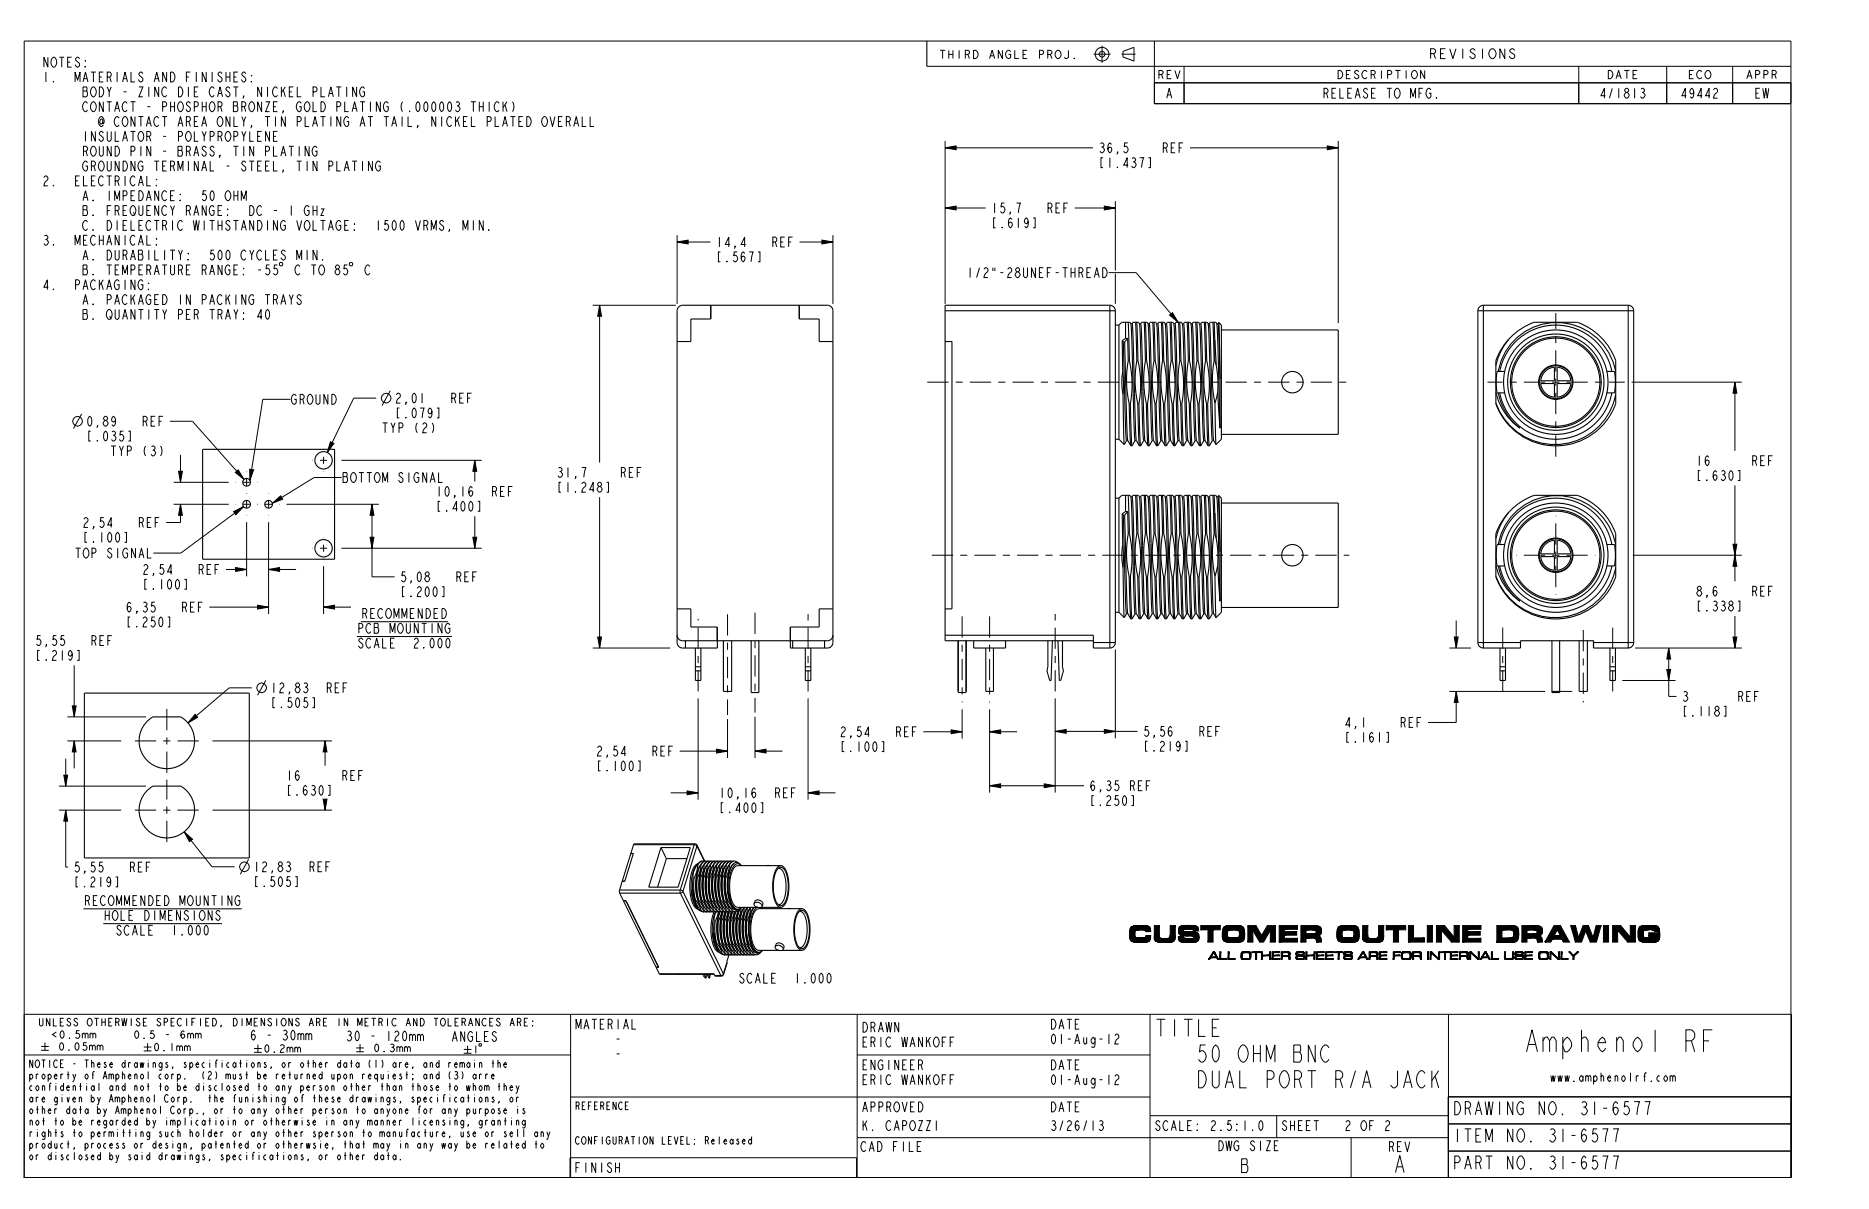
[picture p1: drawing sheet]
<svg xmlns="http://www.w3.org/2000/svg" width="432mm" height="279mm" viewBox="0 0 432 279" stroke-linecap="round" stroke-linejoin="round" font-family="sans-serif">
<defs><g id="words">
<text font-size="6.6" x="352.5" y="243.1">Amphenol RF</text>
<g font-size="5.2">
<text x="266.6" y="239.5">TITLE</text>
<text x="275.9" y="245.5">50 OHM BNC</text>
<text x="275.9" y="251.4">DUAL PORT R/A JACK</text>
<text x="321.8" y="271">A</text>
</g>
<text font-size="4.1" x="286.4" y="271">B</text>
<g font-size="4">
<text x="335.5" y="257.6">DRAWING NO. 31-6577</text>
<text x="335.5" y="263.9">ITEM NO. 31-6577</text>
<text x="335.5" y="270.2">PART NO. 31-6577</text>
</g>
<g font-size="3">
<text x="330.2" y="13.5">REVISIONS</text>
<text x="9.7" y="18.9">1.</text>
<text x="18.6" y="22.4">BODY - ZINC DIE CAST, NICKEL PLATING</text>
<text x="269.2" y="22.7">A</text>
<text x="305.8" y="22.7">RELEASE TO MFG.</text>
<text x="369.6" y="22.7">4/1813</text>
<text x="388.2" y="22.7">49442</text>
<text x="405.3" y="22.7">EW</text>
<text x="18.6" y="25.8">CONTACT - PHOSPHOR BRONZE, GOLD PLATING (.000003 THICK)</text>
<text x="22.5" y="29.2">@ CONTACT AREA ONLY, TIN PLATING AT TAIL, NICKEL PLATED OVERALL</text>
<text x="18.6" y="32.7">INSULATOR - POLYPROPYLENE</text>
<text x="253.7" y="35.3">36,5</text>
<text x="268.3" y="35.3">REF</text>
<text x="18.6" y="36.1">ROUND PIN - BRASS, TIN PLATING</text>
<text x="18.6" y="39.5">GROUNDNG TERMINAL - STEEL, TIN PLATING</text>
<text x="253.7" y="38.7">[1.437]</text>
<text x="9.7" y="42.9">2.</text>
<text x="18.6" y="46.4">A. IMPEDANCE:</text>
<text x="18.6" y="49.8">B. FREQUENCY RANGE:</text>
<text x="18.6" y="53.2">C. DIELECTRIC WITHSTANDING VOLTAGE:</text>
<text x="228.9" y="49.2">15,7</text>
<text x="228.9" y="52.6">[.619]</text>
<text x="241.6" y="49.2">REF</text>
<text x="9.7" y="56.7">3.</text>
<text x="165.3" y="57.1">14,4</text>
<text x="178" y="57.1">REF</text>
<text x="18.6" y="60.1">A. DURABILITY:</text>
<text x="165.3" y="60.5">[.567]</text>
<text x="223.2" y="64.1">1/2&quot;-28UNEF-THREAD</text>
<text x="9.7" y="66.9">4.</text>
<text x="18.6" y="70.4">A. PACKAGED IN PACKING TRAYS</text>
<text x="67.1" y="93.4">GROUND</text>
<text x="91.1" y="93.2">2,01</text>
<text x="103.9" y="93.2">REF</text>
<text x="19.8" y="98.5">0,89</text>
<text x="19.8" y="101.9">[.035]</text>
<text x="32.6" y="98.5">REF</text>
<text x="88.1" y="100">TYP (2)</text>
<text x="91.1" y="96.6">[.079]</text>
<text x="25.3" y="105.4">TYP (3)</text>
<text x="391.7" y="107.6">16</text>
<text x="404.4" y="107.6">REF</text>
<text x="78.9" y="111.5">BOTTOM SIGNAL</text>
<text x="128.5" y="110.3">31,7</text>
<text x="128.5" y="113.7">[1.248]</text>
<text x="143.1" y="110.3">REF</text>
<text x="391.7" y="111">[.630]</text>
<text x="100.5" y="114.7">10,16</text>
<text x="100.5" y="118.1">[.400]</text>
<text x="113.3" y="114.7">REF</text>
<text x="18.9" y="121.9">2,54</text>
<text x="18.9" y="125.3">[.100]</text>
<text x="31.7" y="121.9">REF</text>
<text x="17.1" y="129">TOP SIGNAL</text>
<text x="32.8" y="132.7">2,54</text>
<text x="32.8" y="136.2">[.100]</text>
<text x="45.5" y="132.7">REF</text>
<text x="92.3" y="134.4">5,08</text>
<text x="92.3" y="137.9">[.200]</text>
<text x="105" y="134.4">REF</text>
<text x="391.7" y="137.8">8,6</text>
<text x="404.4" y="137.8">REF</text>
<text x="28.9" y="141.5">6,35</text>
<text x="41.7" y="141.5">REF</text>
<text x="83.6" y="142.9">RECOMMENDED</text>
<text x="391.7" y="141.2">[.338]</text>
<text x="8" y="149.2">5,55</text>
<text x="20.8" y="149.2">REF</text>
<text x="28.9" y="144.9">[.250]</text>
<text x="82.6" y="149.8">SCALE</text>
<text x="82.7" y="146.3">PCB MOUNTING</text>
<text x="95.4" y="149.8">2.000</text>
<text x="8" y="152.6">[.219]</text>
<text x="62.4" y="160.1">12,83</text>
<text x="75.1" y="160.1">REF</text>
<text x="62.4" y="163.5">[.505]</text>
<text x="388.5" y="162.1">3</text>
<text x="388.5" y="165.5">[.118]</text>
<text x="401.2" y="162.1">REF</text>
<text x="193.9" y="170.3">2,54</text>
<text x="193.9" y="173.7">[.100]</text>
<text x="206.6" y="170.3">REF</text>
<text x="264" y="170.2">5,56</text>
<text x="264" y="173.6">[.219]</text>
<text x="276.7" y="170.2">REF</text>
<text x="310.5" y="168.1">4,1</text>
<text x="310.5" y="171.5">[.161]</text>
<text x="323.2" y="168.1">REF</text>
<text x="137.6" y="174.7">2,54</text>
<text x="137.6" y="178.2">[.100]</text>
<text x="150.3" y="174.7">REF</text>
<text x="66" y="180.4">16</text>
<text x="66" y="183.8">[.630]</text>
<text x="78.7" y="180.4">REF</text>
<text x="165.9" y="184.4">10,16</text>
<text x="178.7" y="184.4">REF</text>
<text x="251.6" y="182.7">6,35 REF</text>
<text x="165.9" y="187.8">[.400]</text>
<text x="251.6" y="186.2">[.250]</text>
<text x="16.9" y="201.5">5,55</text>
<text x="29.6" y="201.5">REF</text>
<text x="58.4" y="201.5">12,83</text>
<text x="71.1" y="201.5">REF</text>
<text x="16.9" y="205">[.219]</text>
<text x="19.7" y="209.3">RECOMMENDED MOUNTING</text>
<text x="58.4" y="204.9">[.505]</text>
<text x="24.2" y="212.7">HOLE DIMENSIONS</text>
<text x="26.8" y="216.1">SCALE</text>
<text x="39.5" y="216.1">1.000</text>
<text x="170.5" y="227.2">SCALE</text>
<text x="183.3" y="227.2">1.000</text>
<text x="132.7" y="237.8">MATERIAL</text>
<text x="198.9" y="238.5">DRAWN</text>
<text x="242.5" y="237.8">DATE</text>
<text x="57.8" y="240.4">6 - 30mm</text>
<text x="80" y="240.6">30 - 120mm</text>
<text x="104.2" y="240.7">ANGLES</text>
<text x="141.9" y="241.3">-</text>
<text x="141.9" y="244.7">-</text>
<text x="198.9" y="242">ERIC WANKOFF</text>
<text x="242.5" y="241.3">01-Aug-12</text>
<text x="198.9" y="247.2">ENGINEER</text>
<text x="198.9" y="250.7">ERIC WANKOFF</text>
<text x="242.5" y="247.2">DATE</text>
<text x="242.5" y="250.7">01-Aug-12</text>
<text x="198.9" y="257">APPROVED</text>
<text x="242.5" y="257">DATE</text>
<text x="198.9" y="261.3">K. CAPOZZI</text>
<text x="242.5" y="261.3">3/26/13</text>
<text x="266.6" y="261.3">SCALE:</text>
<text x="279.4" y="261.3">2.5:1.0</text>
<text x="295.9" y="261.3">SHEET</text>
<text x="310.5" y="261.3">2 OF 2</text>
<text x="198.7" y="266.1">CAD FILE</text>
<text x="281.2" y="265.9">DWG SIZE</text>
<text x="320.6" y="266.1">REV</text>
<text x="132.6" y="271">FINISH</text>
</g>
<text font-size="2.6" x="358.4" y="249.9">www.amphenolrf.com</text>
<g font-size="2.5">
<text x="217.2" y="13.5">THIRD</text>
<text x="228.4" y="13.5">ANGLE</text>
<text x="239.5" y="13.5">PROJ.</text>
<text x="267.3" y="18.2">REV</text>
<text x="308.9" y="18.2">DESCRIPTION</text>
<text x="371.2" y="18.2">DATE</text>
<text x="389.9" y="18.2">ECO</text>
<text x="403.3" y="18.2">APPR</text>
</g>
<g font-size="2.3">
<text x="10.2" y="237.1">UNLESS OTHERWISE SPECIFIED, DIMENSIONS ARE IN METRIC AND TOLERANCES ARE:</text>
<text x="11.8" y="240">&lt;0.5mm</text>
<text x="30.9" y="240">0.5</text>
<text x="37.8" y="240">-</text>
<text x="41.3" y="240">6mm</text>
<text x="6.5" y="246.7">NOTICE - These drawings, specifications, or other data (1) are, and remain the</text>
<text x="6.5" y="249.4">property of Amphenol corp.</text>
<text x="45.3" y="249.4">(2) must be returned upon requiest; and (3) arre</text>
<text x="6.5" y="252.1">confidential and not to be disclosed to any person other than those to whom</text>
<text x="6.5" y="254.7">are given by Amphenol Corp.</text>
<text x="6.5" y="257.4">other data by Amphenol Corp., or to any other person to anyone for any purpose</text>
<text x="46.7" y="254.7">the funishing of these drawings, specifications,</text>
<text x="114.6" y="252.1">they</text>
<text x="117.4" y="254.7">or</text>
<text x="118.9" y="257.4">is</text>
<text x="132.7" y="256.4">REFERENCE</text>
<text x="6.5" y="260.1">not to be regarded by implicatioin or otherwise in any manner licensing,</text>
<text x="6.5" y="262.7">rights to permitting such holder or any other sperson to manufacture, use or</text>
<text x="110.3" y="260.1">granting</text>
<text x="116" y="262.7">sell any</text>
<text x="6.5" y="265.4">product, process or design, patented or otherwsie, that may in any way be</text>
<text x="6.5" y="268.1">or disclosed by said drawings, specifications, or other data.</text>
<text x="111.8" y="265.4">related to</text>
<text x="132.7" y="264.4">CONFIGURATION LEVEL:</text>
<text x="162.6" y="264.4">Released</text>
</g>
</g></defs>
<g fill="none" stroke="#000" stroke-width=".23">
<path d="M11.1 13.2v2.3l-1-2.3v2.3M12.1 13.4l.2-.2a1.22 1.22 0 0 1 .8 1.2 1.22 1.22 0 0 1-.8 1.1l-.2-.2a1.49 1.49 0 0 1 0-1.9zM13.7 13.2h1.1M14.3 13.2v2.3M15.6 14.4h.6M16.5 13.2h-.9v2.3h.9M17.3 18.9v-2.2l.6 1.9 .6-1.9v2.2M18.4 13.6l-.4-.4a.52 .52 0 0 0-.5 .6l.3 .4a.67 .67 0 0 1 .6 .6 .67 .67 0 0 1-.6 .7l-.5-.6M19.2 18.9l.5-2.2 .6 2.2M19.4 18.2h.7M19.6 15.3l.1 .2zM19.6 14l.1 .2z"/>
<path d="M21 16.7h1.1M21.6 16.7v2.2M22.9 17.8h.6M23.9 16.7h-1v2.2h1M24.8 17.8h.5l.4-.4v-.4l-.4-.3h-.5v2.2M25.3 17.8l.4 1.1M27.1 16.7v2.2M28.3 18.9l.6-2.2 .6 2.2M28.5 18.2h.7M30.3 16.7v2.2h.9M33 17l-.3-.3a.52 .52 0 0 0-.6 .5l.3 .4a.67 .67 0 0 1 .6 .7 .67 .67 0 0 1-.6 .6l-.4-.5M35.6 18.9l.6-2.2 .6 2.2"/>
<path d="M35.9 18.2h.6M38.5 16.7v2.2l-.9-2.2v2.2M39.4 16.7a1.14 1.14 0 0 1 1 .7 1.14 1.14 0 0 1-.2 1.2l-.3 .3h-.5zM43.1 17.8h.5M44 16.7h-.9v2.2M45.4 16.7v2.2M47.6 16.7v2.2l-.9-2.2v2.2M49 16.7v2.2M51.3 17l-.3-.3a.52 .52 0 0 0-.6 .5l.3 .4a.67 .67 0 0 1 .6 .7 .67 .67 0 0 1-.6 .6l-.4-.5M52.2 17.8h.9M52.2 16.7v2.2M53.1 16.7v2.2"/>
<path d="M54 17.8h.6M55 16.7h-1v2.2h1M56.8 17l-.4-.3a.52 .52 0 0 0-.5 .5l.3 .4a.67 .67 0 0 1 .6 .7 .67 .67 0 0 1-.6 .6l-.4-.5M58 18.8l.2 .1zM58 17.4l.2 .2zM214.1 15.3h199.7M252.7 12.5h3.9M254.6 10.6v3.9M259.1 12.5h3.2M259.5 11.9l2.5-1v3.2l-2.5-.9zM266.7 19.1h147.1M266.7 9.5v14.5h147.1"/>
<path d="M273.6 15.3v8.7M364.7 15.3v8.7M385.1 15.3v8.7M400.3 15.3v8.7M64.1 30.4h-.9v2.3h.9M73.2 34.2l-.3-.4a1.22 1.22 0 0 0-.8 1.1 1.22 1.22 0 0 0 .8 1.2l.3-.4v-.8h-.4M84.2 20.5l-.3-.4a1.22 1.22 0 0 0-.8 1.1 1.22 1.22 0 0 0 .8 1.2l.3-.4v-.8h-.4M87.9 37.6l-.4-.4a1.22 1.22 0 0 0-.8 1.2 1.22 1.22 0 0 0 .8 1.1l.4-.4v-.7h-.5M116.7 24.3l.4 1.5M117.1 23.5l-.9 1.3M118.4 23.5a2.03 2.03 0 0 1 0 2.3M136.3 26.9v2.3h.9"/>
<path d="M218.3 34.2l2.6-.5v.9zM218.3 32.6v37.6M218.3 34.2h34.2M274.9 34.2h34.3M306.6 33.7l2.6 .5-2.6 .4zM309.2 32.6v42.1M17.3 56.7v-2.3l.6 1.9 .6-1.9v2.3M17.5 41.8h.5M18.4 40.7h-.9v2.2h.9M19.3 40.7v2.2h.9M19.3 55.5h.6M20.2 54.4h-.9v2.3h.9"/>
<path d="M21.1 41.8h.6M22 40.7h-.9v2.2h.9M22 54.8l-.3-.4a1.22 1.22 0 0 0-.8 1.1 1.22 1.22 0 0 0 .8 1.2l.3-.4M22.9 55.5h1M22.9 54.4v2.3M23.9 41l-.4-.3a1.22 1.22 0 0 0-.8 1.1 1.22 1.22 0 0 0 .8 1.1l.4-.3M23.9 54.4v2.3M24.7 56.7l.5-2.3 .6 2.3M24.9 55.9h.7M25.2 40.7v2.2M26.6 41.8h.6l.3-.4v-.4l-.3-.3h-.6v2.2M27.2 41.8l.3 1.1"/>
<path d="M27.5 54.4v2.3l-.9-2.3v2.3M28.9 40.7v2.2M28.9 54.4v2.3M31.2 41l-.4-.3a1.22 1.22 0 0 0-.8 1.1 1.22 1.22 0 0 0 .8 1.1l.4-.3M31.2 54.8l-.4-.4a1.22 1.22 0 0 0-.8 1.1 1.22 1.22 0 0 0 .8 1.2l.4-.4M32 42.9l.5-2.2 .6 2.2M32 56.7l.5-2.3 .6 2.3M32.2 42.2h.7M32.2 55.9h.7M33.9 40.7v2.2h.9M33.9 54.4v2.3h.9M36.1 42.8l.1 .1z"/>
<path d="M36.1 41.4l.1 .2zM36.1 56.5l.1 .2zM36.1 55.1l.1 .2zM47.6 44.1h-.6l-.2 .9 .3-.1a.77 .77 0 0 1 .7 .7 .77 .77 0 0 1-.7 .8l-.4-.4M48.8 44.3l.2-.2a1.55 1.55 0 0 1 0 2.3 1.62 1.62 0 0 1-.2-2.1zM49.5 57.8h-.7l-.1 1 .2-.2a.77 .77 0 0 1 .7 .7 .77 .77 0 0 1-.7 .8l-.3-.4M50.6 58l.2-.2a1.55 1.55 0 0 1 0 2.3 1.62 1.62 0 0 1-.2-2.1zM52.3 44.3l.3-.2a1.22 1.22 0 0 1 .8 1.1 1.22 1.22 0 0 1-.8 1.2l-.3-.2a1.49 1.49 0 0 1 0-1.9zM52.4 58l.3-.2a1.55 1.55 0 0 1 0 2.3 1.62 1.62 0 0 1-.3-2.1zM54 44.1v2.3M54 45.2h1M55 44.1v2.3"/>
<path d="M55.8 46.4v-2.3l.5 1.9 .6-1.9v2.3M56.8 58.2l-.4-.4a1.22 1.22 0 0 0-.8 1.1 1.22 1.22 0 0 0 .8 1.2l.4-.4M57.7 47.5a1.14 1.14 0 0 1 1 .7 1.14 1.14 0 0 1-.2 1.2l-.3 .4h-.5zM57.7 57.8l.5 1.1v1.2M58.6 57.8l-.4 1.1M60.4 47.9l-.3-.4a1.22 1.22 0 0 0-.8 1.2 1.22 1.22 0 0 0 .8 1.1l.3-.4M60.4 58.2l-.3-.4a1.22 1.22 0 0 0-.8 1.1 1.22 1.22 0 0 0 .8 1.2l.3-.4M61.4 57.8v2.3h.9M63.2 58.9h.6M63.3 48.7h.7M64.1 57.8h-.9v2.3h.9M65.9 58.2l-.3-.4a.52 .52 0 0 0-.6 .6l.4 .4a.67 .67 0 0 1 .5 .6 .67 .67 0 0 1-.5 .7l-.5-.6"/>
<path d="M67.3 47.5v2.3M71 57.8v2.3M71.4 47.9l-.3-.4a1.22 1.22 0 0 0-.8 1.2 1.22 1.22 0 0 0 .8 1.1l.3-.4v-.7h-.4M72.3 48.7h.9M72.3 47.5v2.3M73.2 57.8v2.3l-.9-2.3v2.3M73.2 47.5v2.3M74.2 48.3h.6l-.6 1.5h.6M74.5 59.9l.1 .2zM81.8 53l.1 .2zM81.8 51.7l.1 .2zM87.4 50.9v2.3"/>
<path d="M89.7 50.9h-.7l-.1 1 .2-.2a.77 .77 0 0 1 .7 .8 .77 .77 0 0 1-.7 .7l-.3-.3M90.8 51.1l.3-.2a1.55 1.55 0 0 1 0 2.3 1.62 1.62 0 0 1-.3-2.1zM92.7 51.1l.2-.2a1.55 1.55 0 0 1 0 2.3 1.62 1.62 0 0 1-.2-2.1zM96 50.9l.6 2.3 .5-2.3M97.9 52.1h.6l.3-.4v-.4l-.3-.4h-.6v2.3M98.5 52.1l.3 1.1M99.6 53.2v-2.3l.6 2 .6-2v2.3M102.5 51.3l-.3-.4a.52 .52 0 0 0-.6 .6l.3 .4a.67 .67 0 0 1 .6 .7 .67 .67 0 0 1-.6 .6l-.4-.5M103.9 53.2l-.1-.2 .1 .2-.3 .4M107 53.2v-2.3l.5 2 .6-2v2.3M109.4 50.9v2.3M111.6 50.9v2.3l-.9-2.3v2.3"/>
<path d="M112.9 53l.1 .2zM156.4 55.9l2.6-.4v.9zM156.4 55.9h7.7M156.4 54.3v15.9M184.7 55.9h7.7M189.9 55.5l2.5 .4-2.5 .5zM192.4 54.3v15.9M218.3 48.1l2.6-.5v.9zM218.3 48.1h9.4M248.3 48.1h9.4M255.1 47.6l2.6 .5-2.6 .4zM257.7 46.5v16"/>
<path d="M17.5 65.8h.5l.4-.4v-.4l-.4-.3h-.5v2.2M19.2 61.2h.8l.1 .2-.1 .8 .2 .4v.5l-.2 .4h-.8zM19.2 66.9l.5-2.2 .6 2.2M19.2 71.5h.8l.1 .2-.1 .8 .2 .4v.5l-.2 .4h-.8zM19.2 62.2h.8M19.2 72.5h.8M19.4 66.2h.7M21.5 63.3l.1 .2zM21.5 73.6l.1 .2zM22 65l-.3-.3a1.22 1.22 0 0 0-.8 1.1 1.22 1.22 0 0 0 .8 1.1l.3-.3M22.9 64.7v2.2M23.4 65.4l.5 1.5"/>
<path d="M23.9 64.7l-1 1.3M24.7 66.9l.5-2.2 .6 2.2M24.7 61.2h1.1M24.9 71.7l.2-.2a1.22 1.22 0 0 1 .8 1.2 1.22 1.22 0 0 1-.8 1.1l-.2-.2a1.49 1.49 0 0 1 0-1.9zM24.9 66.2h.7M25.2 61.2v2.3M25.3 73l.4 .8M26.6 71.5v1.9l.3 .4h.3l.3-.4v-1.9M26.6 62.4h.6M27.5 61.2h-.9v2.3h.9M27.5 65l-.3-.3a1.22 1.22 0 0 0-.8 1.1 1.22 1.22 0 0 0 .8 1.1l.3-.3v-.8h-.4M28.3 63.5v-2.3l.6 1.9 .6-1.9v2.3"/>
<path d="M28.3 73.8l.6-2.3 .6 2.3M28.5 73h.7M28.9 64.7v2.2M30.3 62.4h.5l.4-.4v-.4l-.4-.4h-.5v2.3M31.2 64.7v2.2l-.9-2.2v2.2M31.2 71.5v2.3l-.9-2.3v2.3M32 71.5h1.1M32.1 62.4h.6M32.5 71.5v2.3M33 65l-.3-.3a1.22 1.22 0 0 0-.8 1.1 1.22 1.22 0 0 0 .8 1.1l.3-.3v-.8h-.5M33 61.2h-.9v2.3h.9M33.9 62.4h.6l.3-.4v-.4l-.3-.4h-.6v2.3"/>
<path d="M34.3 66.8l.1 .1zM34.3 65.4l.1 .2zM34.4 71.5v2.3M34.5 62.4l.3 1.1M35.6 63.5l.6-2.3 .6 2.3M35.6 71.5h1.2M35.9 62.8h.6M36.2 71.5v2.3M37.5 61.2h1.1M37.6 71.5l.4 1.2v1.1M38 61.2v2.3M38.5 71.5l-.5 1.2"/>
<path d="M39.4 61.2v1.9l.3 .4h.3l.3-.4v-1.9M41.2 62.4h.6l.3-.4v-.4l-.3-.4h-.6v2.3M41.2 72.7h.6l.3-.4v-.4l-.3-.4h-.6v2.3M41.8 62.4l.3 1.1M43.1 62.4h.5M43.1 72.7h.5M44 61.2h-.9v2.3h.9M44 71.5h-.9v2.3h.9M44.9 72.7h.6l.3-.4v-.4l-.3-.4h-.6v2.3M45.5 72.7l.3 1.1M46.7 62.4h.6l.3-.4v-.4l-.3-.4h-.6v2.3M47.3 62.4l.3 1.1"/>
<path d="M48.4 63.5l.6-2.3 .6 2.3M48.4 71.5h1.2M48.7 62.8h.7M49 71.5v2.3M50.4 72.7h.6l.3-.4v-.4l-.3-.4h-.6v2.3M51 72.7l.3 1.1M51.3 61.2v2.3l-.9-2.3v2.3M52.1 73.8l.6-2.3 .5 2.3M52.3 73h.7M53.1 61.6l-.3-.4a1.22 1.22 0 0 0-.8 1.2 1.22 1.22 0 0 0 .8 1.1l.3-.4v-.7h-.4M54 71.5l.5 1.2v1.1M54 62.4h.6"/>
<path d="M55 71.5l-.5 1.2M55 61.2h-1v2.3h1M56.2 63.3l.1 .2zM56.2 62l.1 .2zM56.2 73.6l.1 .2zM56.2 72.3l.1 .2zM59.6 62.4h.7M60.6 73.2h-1.1l.8-1.7v2.3M61.6 71.7l.2-.2a1.55 1.55 0 0 1 0 2.3 1.62 1.62 0 0 1-.2-2.1zM62.3 61.2h-.7l-.1 1 .2-.2a.77 .77 0 0 1 .7 .8 .77 .77 0 0 1-.7 .7l-.3-.4M64.1 61.2h-.7l-.1 1 .2-.2a.77 .77 0 0 1 .7 .8 .77 .77 0 0 1-.7 .7l-.3-.4M64.6 60.9l.1-.2h.4l.2 .2v.3l-.2 .2h-.4l-.1-.2z"/>
<path d="M68.6 60.1v-2.3l.5 1.9 .6-1.9v2.3M69.3 61.6l-.4-.4a1.22 1.22 0 0 0-.8 1.2 1.22 1.22 0 0 0 .8 1.1l.4-.4M69.6 68.5l-.4-.4a.52 .52 0 0 0-.5 .6l.3 .3a.67 .67 0 0 1 .6 .7 .67 .67 0 0 1-.6 .7l-.4-.6M71.9 61.2h1.1M72.5 61.2v2.3M74 61.4l.2-.2a1.22 1.22 0 0 1 .8 1.2 1.22 1.22 0 0 1-.8 1.1l-.2-.2a1.49 1.49 0 0 1 0-1.9zM77.6 62.4l.2-.2a.67 .67 0 0 1 .7 .7 .67 .67 0 0 1-.7 .6l-.4-.6zM77.8 62.2l-.3-.4a.52 .52 0 0 1 .6-.6l.3 .4-.3 .6M80.2 61.2h-.6l-.2 1 .3-.2a.77 .77 0 0 1 .7 .8 .77 .77 0 0 1-.7 .7l-.4-.4M80.9 60.7h.4l.2 .2v.3l-.2 .2h-.4l-.2-.2v-.3zM85.4 61.6l-.3-.4a1.22 1.22 0 0 0-.8 1.2 1.22 1.22 0 0 0 .8 1.1l.3-.4M136.9 70.5h19.2"/>
<path d="M138.5 70.5l.5 2.6h-.9zM138.5 70.5v36.4M256.1 63h6.4l9.7 11.5M257.7 63.2v7M270.2 72.8l.7-.6 1.3 2.3zM18.9 95.6l-1.9 3.5M39.3 97.4h5.2l11.9 13.4M67.1 92.3h-6.4l-3 18.7M86.9 92h-5.2l-6.1 12.6M90.2 90.3l-1.9 3.4M377 88.3h25.4M400.8 88.3l.5 2.6h-.9z"/>
<path d="M400.8 88.3v15.9M40.1 116.5h12.7M40.1 111.5h12.7M41.3 108.9h.8l-.4 2.6zM41.7 116.5l.4 2.6h-.8zM41.7 105.1v6.4M41.7 116.5v4.3h-3.3M54 118.2l2.3-1.1-1.8 1.8zM54.4 109.2l.6-.6 1.4 2.2zM56.3 117.1l-14.5 10.7h-6.4M57.7 108.4l.9 .2-.9 2.4zM62.9 116.3l1.9-1.7 .5 .8z"/>
<path d="M66.2 116.5h21.3M76.3 102.1l.8 .4-1.5 2.1zM78.9 106.4h32.4M78.9 110.3h-6.3l-9.7 6M85.9 116.5l.5 2.6h-.9zM85.9 116.5v16.8h5.3M109.7 106.4l.4 2.5h-.9zM109.7 106.4v4.9M109.7 119.3v7.4M138.5 114.9v34.9M400.8 112.2v22.1M52.2 131.6h4.8"/>
<path d="M54.4 131.2l2.6 .4-2.6 .4zM57 120.7v12.5M59.5 139.9l2.6 .4-2.6 .5zM62.1 131.6l2.5-.4v.8zM62.1 131.6h6.3M62.1 120.7v21.2M74.8 130.8v11.1M78.9 126.7h32.4M85.5 124.2h.9l-.5 2.5zM109.2 124.2h.9l-.4 2.5zM377.2 128.3h25.2M400.4 125.8h.9l-.5 2.5z"/>
<path d="M400.8 128.3l.5 2.6h-.9zM17.1 153.7v12M48.4 140.3h13.7M58.2 159h-5.2l-9.6 8.1M61.4 157.2l-1.9 3.5M74.8 140.3l2.5-.4v.9zM74.8 140.3h6.3M82.5 147.1h21.9M83.4 143.7h20.1M136.9 149.8h17.9M138.1 147.2h.9l-.5 2.6zM257.7 150.1v20.5"/>
<path d="M334.8 149.8h5.1M334.8 159.8h22.2M336 147.2h.9l-.5 2.6zM336.4 159.8l.5 2.5h-.9zM336.4 159.8v7.2h-6.5M336.4 143.4v6.4M360.3 159.8h2.9M374.8 157.3h12.3M377.8 149.8h24.6M385.1 154.7h.9l-.5 2.6zM385.5 149.8l.5 2.5h-.9zM385.5 149.8v11.1h1.8"/>
<path d="M400.4 147.2h.9l-.5 2.6zM400.8 142.3v7.5M14.7 179.1h.9l-.4 2.6zM15.2 175.3v6.4M15.6 165.7h18.1M15.6 171.2h12.4M16.7 163.1h.9l-.5 2.6zM17.1 171.2l.5 2.6h-.9zM17.1 171.2v6.4M45.1 165.1l.6 .7-2.3 1.3zM49.1 171.2h27.6M75.1 171.2l.4 2.6h-.8z"/>
<path d="M75.1 171.2v5.7M157 173.6h11.1M161.3 161.4v23.4M165.5 173.1l2.6 .5-2.6 .4zM168.1 166.2v9M174.4 173.6l2.6-.5v.9zM174.4 173.6h6.4M174.4 165.6v9.6M186.7 161.4v23.4M213.3 169.1h9M219.7 168.7l2.6 .4-2.6 .5zM222.3 163.9v6.8"/>
<path d="M228.6 169.1l2.6-.4v.9zM228.6 163.9v19.3M228.6 169.1h6.4M243.8 169l2.5-.4v.9zM243.8 169h19M243.8 161.4v21.8M255.1 168.6l2.6 .4-2.6 .5zM13.6 181.7h20.1M13.6 187.2h14.4M15.2 187.2l.4 2.6h-.9zM15.2 187.2v13.2h.5M42.5 192.2l2 1.7-.7 .6z"/>
<path d="M42.5 192.2l6.5 8.1h5.2M49.1 187.2h27.6M57.4 198.6l-1.9 3.4M74.7 184.7h.8l-.4 2.5zM75.1 184.9v2.3M154.9 183.2h6.4M158.7 182.8l2.6 .4-2.6 .5zM186.7 183.2l2.5-.4v.9zM186.7 183.2h6.3M228.6 181.6l2.6-.5v.9zM228.6 181.6h21.8M241.2 181.1l2.6 .5-2.6 .4z"/>
<path d="M19.3 210h36.6M23.9 213.5h27.4M261 215.6l1.2-.2v.1zM261 215.3l1.2 .1-1.2 .2zM261 215.9l1.2-.2v.2zM261 215.6l1.2 .1-1.2 .2zM261 216.2l1.2-.2v.2zM261 215.9l1.2 .1-1.2 .2zM261 216.5l1.2-.1zM261 216.2l1.2 .1-1.2 .2zM261 215.3l1.2-.1zM261 215.3h1.2z"/>
<path d="M261 215.6l1.2-.1v.2zM261 215.9h1.2v.1zM261 216.2h1.2v.1zM261 216.5h1.3zM261 216.5h1.2zM261 215.3l1.3-.2zM261 216.5h1.3l-1.3 .2zM261 215.1l1.4-.1zM261 215.1h1.3l-1.3 .2zM261 216.7h1.4zM261 216.7l1.3-.1zM261 216.7h1.5z"/>
<path d="M261 215.1l1.6-.2zM261 215.1l1.3-.1zM261 216.7h1.6zM261 216.7l1.4-.1zM261 216.7h1.6l-1.5 .3zM261 215.1l1.5-.2zM261 215.1l1.9-.2zM261.1 217l2.4-.2zM261.1 216.9h3.1M261.1 217l2.6-.2zM261.1 217l1.6-.3zM261.1 217l2.8-.2z"/>
<path d="M261.1 217l2.9-.2zM261.1 217l1.8-.2zM261.1 217l1.9-.2zM261.1 214.9l2.4-.1zM261.1 214.9h1.8l-1.9 .2zM261.1 214.9h2.4M261.1 217l4.7-.3zM261.1 217l4.7-.3v.3zM261.1 216.8h4.7M261.1 214.9l4.7-.2zM261.1 217h4.7l-4.7 .2zM261.1 214.8h4.7"/>
<path d="M261.1 217.1h4.7M261.1 217l2.2-.2zM261.1 217l3.1-.2zM261.1 214.7h4.7l-4.7 .2zM261.1 214.7l4.6-.1 .1 .1zM261.1 214.7h4.7M261.1 214.6h4.6M261.1 217.2l4.6-.1-.1 .2zM261.1 217.2h4.6M261.1 217.2l4.5 .1h-4.4zM261.1 217.2h4.5M261.1 217.2l4.7-.2-.1 .1z"/>
<path d="M261.2 214.5l4.5-.1v.2zM261.2 214.5h4.5M261.2 214.5l4.5 .1-4.6 .1zM261.2 217.3h4.4zM261.2 217.3h4.4M261.2 214.4h4.5l-4.5 .1zM261.2 214.4h4.5zM261.3 214.3h4.3l-4.4 .1zM261.3 214.3h4.3zM261.3 217.4l4.3-.1v.1zM261.3 214.3l4.3-.1zM261.3 217.4h4.3z"/>
<path d="M261.3 214.2h4.3M261.3 217.5h4.3M261.4 217.5l4.2-.1zM261.4 217.5h4.1zM261.4 217.5h4.1M261.4 214.2h4.2zM261.4 214.2h4.2M261.4 214.2l4.1-.1zM261.5 217.6l3.9-.1zM261.5 217.6h3.9M261.5 217.6l4-.1zM261.6 214.1h3.9z"/>
<path d="M261.6 214.1h3.9M261.6 214.1h3.8zM261.6 214.1l3.6-.1zM261.6 214.1h3.8M261.7 217.6h3.6zM261.7 217.6l3.7-.1zM261.8 214h3.4zM261.8 214h3.4M261.8 214h3.3zM261.9 217.6h3.2zM261.9 217.7h3.2M261.9 217.6h3.4z"/>
<path d="M262 214h3.1zM262 214h3.1M262 214l2.8-.1zM262 214l2.5-.1zM262.1 217.7h2.8zM262.1 217.7l3-.1zM262.3 213.9h1.6zM262.3 213.9h.7zM262.3 213.9h2.2zM262.3 213.9h1.9zM262.4 217.7h2.5zM262.6 214.9h.3z"/>
<path d="M262.7 217.7h2.2zM262.9 214.9l.6-.1zM263 217.7h1.9zM263 217.7h.8zM263 213.9h.9zM263.1 214.9l.4-.1zM263.5 214.8l2.3-.1zM263.8 214.9l2-.2zM263.8 217.7h1.1zM264 214.9l1.8-.2zM264.1 217.7h.8zM264.2 214.9l1.6-.2z"/>
<path d="M264.2 216.8l1.6-.1zM264.2 216.8l.2-.1zM264.4 214.9h1.4zM264.4 214.9l1.4-.2v.2zM264.4 217.7h.5zM264.4 216.7l1.4-.2zM264.4 216.7l1.4-.2v.2zM264.5 214.9h1.3zM264.5 216.7l1.3-.2zM264.6 215l1.2-.1v.2zM264.6 215l1.2 .1-1.1 .1zM264.6 216.5h1.2z"/>
<path d="M264.6 216.5l1.2-.2v.2zM264.7 215.2l1.1-.1-1.1 .2zM264.7 216.4l1.1-.1-1.2 .2zM264.7 215.3l1.1-.2v.2zM264.7 216.3h1.1l-1.1 .1zM265.3 217.6h-3.6M265.6 214.3h-4.4M265.7 214.4h-4.5M266.7 213.9h1.2l-1.2 2.5zM266.7 216.6l1.2-.2v.2zM266.7 216.4h1.2l-1.2 .2zM266.7 216.4l1.2-.2v.2z"/>
<path d="M266.7 216.6h1.2l.1 .1zM266.7 216.8h1.4zM266.7 216.8h1.4l-1.4 .2zM266.7 216.8h1.3zM266.7 216.6l1.3 .1-1.3 .1zM266.7 217l2.4-.1zM266.7 217h4.8M266.7 217l2.7-.1zM266.7 217l1.5-.2zM266.7 217l1.6-.2zM266.7 217l1.8-.1zM266.7 217l2-.1z"/>
<path d="M266.7 217h4.8l-.1 .1zM266.7 217l4.7 .1-4.6 .1zM266.7 217.1h4.7M266.7 217l1.7-.1zM266.7 217l3-.1zM266.7 217l2.2-.1zM266.7 217h4.8zM266.8 217.2l4.6-.1v.2zM266.8 217.2h4.6M266.8 217.2l4.6 .1h-4.5zM266.8 217.3h4.6M266.9 217.3h4.5z"/>
<path d="M266.9 217.3h4.5M266.9 217.3l4.4 .1zM266.9 217.4h4.4M266.9 217.4l4.3 .1zM266.9 217.5h4.3M266.9 217.4h4.4zM267 217.5h4.1zM267 217.5h4.2zM267.1 217.6h3.9zM267.1 217.6l4-.1zM267.3 217.6h3.7zM267.3 217.6h3.7"/>
<path d="M267.4 217.6h3.6zM267.4 217.6h3.5zM267.4 217.7h3.5M267.6 217.7l3.3-.1zM267.6 217.7h3.1zM267.9 213.9v2.3l-1.2 .2zM267.9 217.7h2.8zM268.1 217.7h2.6zM268.4 217.7h2.3zM268.7 217.7h2zM268.7 217.7h.8zM269.5 217.7h1.2z"/>
<path d="M269.7 216.9l1.8-.1zM269.7 216.9l1.8-.1v.2zM269.8 217.7h.9zM269.9 216.8h1.6zM270.1 216.8h1.4zM270.1 216.8l1.4-.2v.2zM270.2 216.7l1.3-.1zM270.2 217.7h.5zM270.3 216.5l1.2-.1v.2zM270.3 216.5l1.2 .1zM270.3 216.6h1.2zM270.3 216.3l1.2 .1z"/>
<path d="M270.3 216.4h1.2zM270.4 213.9h1.1l-1.1 2.3zM271.1 217.6h-4M271.2 217.5h-4.2M271.5 213.9l-1.2 2.4zM271.5 213.9v2.5l-1.2-.1zM272.3 216.9l1.2-.2zM272.3 216.7h1.1l-1.1 .2zM272.3 216.9l1.3-.1zM272.3 216.9l1.6-.1zM272.3 216.9l1.4-.1zM272.3 216.9h1.7l-1.7 .2z"/>
<path d="M272.3 216.7h1.1zM272.3 216.9h1.7zM272.3 216.7l1.1-.3v.2zM272.3 216.4h1.1l-1.1 .3zM272.3 215.4l1.3-.1zM272.3 215.4h1.5l-1.5 .1zM272.3 214.7l4.6-.1zM272.3 214.9l1.9-.2zM272.3 214.7h1.9l-1.9 .2zM272.3 214.9l1.2-.1zM272.3 215.1l1.1-.1zM272.3 215.3h1.2z"/>
<path d="M272.3 215.4h1.5zM272.3 215.1l1.1-.2zM272.3 215.3l1.1-.1zM272.3 215.3l1.1-.2zM272.3 215.1h1.1l-1.1 .2zM272.3 215.1l1.2-.2zM272.3 214.9h1.2l-1.2 .2zM272.3 215.4l1.2-.1zM272.3 215.3h1.2l-1.2 .1zM272.3 215.4h1.3zM272.3 214.9l1.3-.1zM272.3 215.4h1.4z"/>
<path d="M272.3 214.9l1.5-.1zM272.3 214.6h4.6l-4.6 .1zM272.3 215.5l3.7-.1zM272.3 215.5h4.1M272.3 217.1l1.9-.2zM272.3 215.5h4.1zM272.3 217.1l3.2-.2zM272.3 217h4.7M272.3 215.5l2.1-.1zM272.3 215.5h3.5M272.3 214.6l4.5-.1 .1 .1zM272.3 215.5l4.3 .1z"/>
<path d="M272.3 217.1l4.7-.2v.2zM272.3 214.6h4.6M272.3 215.5h4.3M272.3 217.1l4.7-.2zM272.3 217.1l2.6-.2zM272.3 214.5h4.5M272.3 215.5h4zM272.3 215.5l1.7-.1zM272.3 217.1l2.9-.2zM272.3 217.1h4.7l-4.6 .1zM272.3 217.1h4.7M272.3 215.5l1.8-.1z"/>
<path d="M272.3 215.5l3.2-.1zM272.3 217.1l2.1-.2zM272.3 215.5l2-.1zM272.3 215.5l3.5-.1zM272.3 215.5l2.9-.1zM272.3 215.5l4.3 .1-4.2 .1zM272.3 217.1l2.3-.2zM272.3 215.6h4.4M272.4 214.5h4.4l-4.5 .1zM272.4 215.7h4.4zM272.4 215.7h4.4M272.4 215.7l4.3-.1z"/>
<path d="M272.4 214.5h4.4zM272.4 217.2l4.6-.1-.1 .2zM272.4 217.2h4.6M272.4 214.4h4.4M272.4 217.2l4.5 .1-4.5 .1zM272.4 217.3h4.5M272.4 215.8l4.4-.1zM272.4 215.8h4.5M272.4 217.4l4.5-.1zM272.4 217.4h4.5M272.4 214.4h4.4zM272.4 214.3h4.4"/>
<path d="M272.4 214.4h4.4l-4.4 .1zM272.4 214.3h4.3M272.5 215.9l4.3-.2 .1 .2zM272.5 215.9h4.4zM272.5 215.9h4.4M272.5 214.2h4.2M272.5 214.3h4.2zM272.5 214.3h4.2l-4.3 .1zM272.5 217.5h4.3zM272.5 217.5h4.3M272.5 217.5l4.4-.2-.1 .2zM272.5 215.9l4.5 .1"/>
<path d="M272.6 214.1l4.1 .1-4.2 .1zM272.6 214.1l4.1 .1zM272.6 214.1h4.1M272.6 214.1h4zM272.6 216l4.3-.1zM272.6 217.5h4.1zM272.6 217.6h4.1M272.6 217.5h4.2zM272.7 214.1h3.9zM272.7 214.1h3.7zM272.7 216.1l4.2-.2 .1 .2zM272.7 216.1h4.3z"/>
<path d="M272.7 216.1l4.3 .1M272.7 217.6l4-.1zM272.7 217.6h3.8zM272.7 217.6h3.8M272.8 214h3.5zM272.8 214l3.6 .1zM272.8 216.1h4.2zM272.9 217.6h3.4zM272.9 217.6h3.6zM272.9 214h3.2zM272.9 214h3.4zM273 216.2l4-.1z"/>
<path d="M273.1 214l2.8-.1zM273.1 214h3zM273.1 217.7l3.2-.1zM273.1 217.7h3zM273.2 216.2l3.8-.1zM273.2 213.9h.6zM273.2 213.9h.4zM273.2 213.9h1.9zM273.2 213.9h2.2zM273.2 213.9h2.7zM273.2 213.9h2.5zM273.3 217.7h2.8z"/>
<path d="M273.4 216.2l3.6-.1zM273.4 216.2h3.6M273.5 217.7h2.6zM273.7 216.3l3.3-.2zM273.8 214.8l.4-.1zM273.8 217.7h2.3zM273.8 213.9h.9zM273.8 213.9h.6zM273.8 213.9h1.3zM274 216.3l3-.2zM274.1 217.7h2zM274.2 214.7l2.7-.1z"/>
<path d="M274.3 216.3l2.7-.2zM274.4 214.7l2.5-.1zM274.5 217.7h1.6zM274.5 217.7h.7zM274.9 214.8l2-.2zM275.1 216.3l1.9-.2zM275.2 216.3l1.8-.2zM275.2 217.7h.9zM275.3 214.8l1.6-.2zM275.3 216.3l1.7-.2zM275.4 216.3l1.6-.2zM275.4 214.8h1.5z"/>
<path d="M275.4 214.8l1.5-.2v.2zM275.5 216.9l1.5-.3zM275.5 216.9l1.5-.3v.3zM275.5 214.8h1.4zM275.5 216.3l1.5-.2zM275.6 217.7h.5zM275.6 214.8h1.3zM275.6 216.3l1.4-.2zM275.7 214.9l1.2-.1zM275.7 216.8l1.3-.2zM275.7 216.3l1.3-.2zM275.7 214.9l1.2 .1z"/>
<path d="M275.7 214.9l1.2-.1v.2zM275.8 215h1.1zM275.8 216.3l1.2-.2v.2zM275.8 215.1l1.1-.1zM275.8 216.3h1.2zM275.8 215.2l1.1-.2v.2zM275.8 216.8l1.2-.2zM275.8 216.4l1.2-.1zM275.9 216.5l1.1-.2-1.1 .3zM275.9 216.6l1.1-.3v.3zM275.9 216.6h1.1zM276.1 214h-3"/>
<path d="M276.3 214h-3.4M276.3 217.7h-3.4M276.4 214l-3.7 .1M276.6 214.1h-4M276.9 214.7h-4.6M277.4 214.9l4.5-1-2.8 1zM277.4 213.9h4.5l-4.5 1zM279.1 214.9l2.8-1-1.6 1zM279.1 214.9h1.2l-1.2 2.8zM280.3 214.9l1.6-1v1zM280.3 214.9v2.8h-1.2zM280.3 220h.3l-.2 .1z"/>
<path d="M280.3 220l.1 .1-1.2 1.6zM280.6 220l.7 1.7zM280.6 220l1 1.7h-.3zM280.6 220l.5 1.3zM280.6 220l.4 1.1-.6-1zM281.8 220h.2l-.2 1.7zM282 220v1.5l-.2 .2zM282.4 215.9l1.2-.3v.3zM282.4 215.5l1.2 .1-1.2 .3zM282.4 215.9l1.2 .3h-1.2zM282.4 215.5l1.2-.1v.2zM282.4 215.9h1.2v.3z"/>
<path d="M282.4 216.2h1.2v.2zM282.4 216.5l1.2-.1 .1 .1zM282.4 216.2l1.2 .2-1.2 .1zM282.4 216.5h1.3l-1.3 .2zM282.4 215.2l1.2 .2-1.2 .1zM282.4 216.7l1.4-.1zM282.4 216.7h1.5zM282.4 216.7h1.4zM282.4 216.7h1.6l-1.5 .3zM282.4 215.2h1.3l-.1 .2zM282.4 216.7h1.6zM282.4 215.2l1.3-.2v.2z"/>
<path d="M282.4 215.2l1.5-.2zM282.4 215.2l1.4-.2zM282.4 215.2l1.6-.3zM282.5 214.9h1.5l-1.6 .3zM282.5 214.9h1.6zM282.5 214.9l2.5-.1zM282.5 214.9h2.5M282.5 214.9h1.8zM282.5 214.9l4.9-.2zM282.5 217l2.7-.2zM282.5 216.9h3.2M282.5 217l1.7-.3z"/>
<path d="M282.5 217l2.9-.2zM282.5 217l1.8-.2zM282.5 217l3.1-.2zM282.5 217h5l-5 .1zM282.5 217h5M282.5 217l2.2-.2zM282.5 217l5-.3zM282.5 217l5-.3v.3zM282.5 216.8h5M282.5 217l2.5-.2zM282.5 217l2-.2zM282.5 217l3.2-.2z"/>
<path d="M282.5 214.7l4.9-.2v.2zM282.5 217.1l5-.1-.1 .1zM282.5 214.7h4.9l-4.9 .2zM282.5 217.1h4.9l-4.8 .2zM282.5 217.2h4.9M282.6 214.5h4.8l-4.9 .2zM282.6 214.5l4.7-.1 .1 .1zM282.6 214.4h4.8M282.6 217.3h4.7l-4.6 .1zM282.6 217.3h4.7M282.6 217.3l4.8-.2-.1 .2zM282.7 214.3l4.6 .1-4.7 .1z"/>
<path d="M282.7 214.3l4.6 .1zM282.7 217.4l4.6-.1-.1 .1zM282.7 214.3h4.6M282.7 214.3h4.5zM282.7 214.3h4.5M282.7 217.4h4.5zM282.7 217.4h4.5M282.8 217.5h4.4zM282.8 217.5h4.4M282.8 214.2l4.1-.1zM282.8 214.2h4.3zM282.8 217.5l4.4-.1z"/>
<path d="M282.8 214.1h4.3M282.8 214.2h4.3l-4.4 .1zM283 214.1h3.9zM283 217.5h4.2zM283 217.5h4zM283 217.6h4M283.1 214.1l3.6-.1zM283.1 214l3.8 .1M283.1 214.1h3.8zM283.1 217.6l3.9-.1zM283.1 217.6h3.7zM283.1 217.6h3.7"/>
<path d="M283.3 214h3.2zM283.3 214h3.4M283.3 214h3.4zM283.3 217.6h3.5zM283.3 217.6h3.3zM283.3 217.7h3.3M283.5 214h3zM283.5 214h3M283.5 214l2.6-.1zM283.6 217.7h2.8zM283.6 217.7l3-.1zM283.7 220h.2l-.2 1.7z"/>
<path d="M283.8 213.9h2zM283.8 213.9h1.6zM283.8 213.9h2.3zM283.8 213.9h.8zM283.8 213.9h.5zM283.9 217.7h2.5zM283.9 220v1.5l-.2 .2zM284.2 217.7h2.2zM284.3 214.9l.7-.1zM284.5 214.9l.5-.1zM284.6 217.7h1.8zM284.6 217.7h.8z"/>
<path d="M284.6 213.9h.8zM285 214.8l2.4-.1 .1 .1zM285 214.8h2.5M285 214.8h2.5zM285.2 214.9l2.3-.1zM285.4 217.7h1zM285.5 214.9l2-.1zM285.7 214.9l1.8-.1zM285.7 216.8l1.8-.1zM285.7 216.8l.2-.1zM285.8 217.7h.6zM285.8 214.9l1.7-.1z"/>
<path d="M285.9 216.7l1.6-.2zM285.9 216.7l1.6-.2v.2zM286 214.9l1.5-.1zM286 216.7l1.5-.2zM286.1 215l1.4-.2zM286.1 216.7l1.4-.2zM286.2 215.1l1.3-.3v.3zM286.2 215.1h1.3l-1.2 .1zM286.2 216.6l1.3-.1zM286.3 215.2l1.2 .1-1.2 .1zM286.3 216.5h1.2zM286.3 215.2l1.2-.1v.2z"/>
<path d="M286.3 216.5l1.2-.3v.3zM286.3 216.3l1.2-.1zM286.3 216.4l1.2-.2zM286.3 215.4l1.2-.1-1.1 .3zM286.4 215.6h1.1l-1.1 .3zM286.4 216.2h1.1zM286.4 215.6l1.1-.3v.3zM286.4 216l1.2-.1-1.2 .3zM286.4 216.2l1.2-.3-.1 .3zM286.4 215.9h1.2l-1.2 .1zM286.4 215.9l1.1-.3 .1 .3zM287 220h1.6z"/>
<path d="M287.1 220h.1M287.1 220h1.5zM287.1 220h1.4zM287.2 220h.3zM287.2 220h.9zM287.2 220h.8zM287.2 220h1.1zM287.2 220h1zM287.2 220h1.3zM287.2 220h1.2zM287.2 220h.2zM287.2 220h.1z"/>
<path d="M287.4 214.6h-4.9M287.5 214.9h-2.5M287.5 220h.5zM287.5 220l.3-.1zM288.3 213.9h1.9l-.8 1.1zM288.3 213.9l1.1 1.1-1.1 2.7zM289.2 220h2l-2 .1zM289.4 215l.1 2.7h-1.2zM289.4 215l2.1 1.2-.5 1.5zM290.2 213.9l1.3 2.3-2.1-1.2zM291.4 220h.3l-.3 1.7zM291.5 216.2l2-1.2-2.5 2.7z"/>
<path d="M291.5 216.2l3.2-2.3-1.2 1.1zM291.7 220l-.3 1.7zM292.8 213.9h1.9l-3.2 2.3zM293.3 220h.2l-.2 .7zM293.5 215l1.2-1.1-1.2 3.8zM293.5 215l-1.6 2.7h-.9zM293.5 220l-.2 .9zM293.5 220l-.2 1.7zM293.5 220v1.7h-.2zM293.9 220l.2 .1-.2 1.6zM293.9 220h1.8l-1.6 .1zM294.7 213.9v3.8h-1.2z"/>
<path d="M295.5 217.7l1.2-.9h3.1zM295.5 213.9l1.2 .9-1.2 2.9zM295.5 213.9h4.3l-3.1 .9zM295.5 217.7l4.3-.9v.9zM296 220l.2 .1-.2 1.6zM296 220h1.4l-1.2 .1zM296.7 214.8l3.1-.9v.9zM296.7 216.1l2.9-.8v.8zM296.7 216.1v.7l-1.2 .9zM296.7 215.3h2.9l-2.9 .8zM296.7 215.3v.8l-1.2 1.6zM296.7 214.8v.5l-1.2 2.4z"/>
<path d="M299.7 220h1.3zM299.7 220h1.4zM299.8 220h1.2zM299.8 220h1.1zM299.9 220h.1M299.9 220h.6zM299.9 220h.3zM299.9 220h.8zM299.9 220h1zM299.9 220h.2zM299.9 220h.1zM299.9 220h.9z"/>
<path d="M299.9 220h.4zM300.3 220h.2zM300.6 213.9l1.1 1-1.1 2.8zM300.6 213.9h2.5l-1.4 1zM300.6 217.7l1.1-1v1zM301.7 220h.2l-.2 1.7zM301.7 214.9l3.4-.5zM301.7 214.9l3.6-.1zM301.7 216.7l3.4-.8zM301.7 214.9l3.5-.4v.2zM301.7 214.9l3.4-.5 .1 .1zM301.7 214.9l2.7-.9z"/>
<path d="M301.7 214.8h3.6M301.7 216.7l1.9-.9zM301.7 216.7l1.8-.9zM301.7 216.7l3.2-.6zM301.7 216.7l2-.9 1.4 .1zM301.7 214.9l3.3-.7zM301.7 214.9l2.3-1zM301.7 214.9l1.9-1h.2zM301.7 215.8h1.5l-1.5 .9zM301.7 215.8v.9l-1.1 1zM301.7 214.9v.9l-1.1 1.9zM301.7 214.9l2.5-1z"/>
<path d="M301.7 216.7l3.4-.1zM301.7 216.7l3.3-.7zM301.7 214.9l3.5-.2 .1 .1zM301.7 216.7h3.4M301.7 214.9l1.4-1h.5zM301.7 214.9l2.8-.9zM301.7 216.7l1.7-.9zM301.7 216.7l2.9-.4zM301.7 214.9l2.9-.9zM301.7 216.7l2-.9zM301.7 216.7l3.1-.3 .1 .1zM301.7 214.9l3.2-.8z"/>
<path d="M301.7 216.7l3.1-.3zM301.7 214.9l3.1-.8zM301.7 216.7l3.3-.1zM301.7 214.9l3.4-.6zM301.9 220l-.2 1.7zM303.1 214.9l2.2-.1zM303.4 214.9l1.9-.1zM303.5 216.7h1.6zM303.6 220h.2l-.2 .7zM303.6 216.8l1.5-.1zM303.7 214.9l1.6-.1zM303.7 215.8l1.5-.1z"/>
<path d="M303.7 215.8l.2-.1zM303.7 215.8l1.5-.1-.1 .2zM303.8 216.8l1.3-.1zM303.8 220l-.2 .9zM303.8 220l-.2 1.7zM303.8 220v1.7h-.2zM303.8 214.9l1.5-.1zM303.9 216.8h1.3zM303.9 215.7l1.3-.1zM303.9 215.7l1.3-.1v.1zM304 215.7h.1M303.9 215h1.4z"/>
<path d="M303.9 215l1.4-.2v.2zM303.9 216.9l1.3-.1zM304 215.7l1.2-.1zM304 215h1.3zM304 217h1.2zM304 217l1.2-.2v.2zM304.1 215.1l1.2 .1zM304.1 215.1l1.2-.1v.2zM304.1 217.1l1.1-.1v.2zM304.1 217.1l1.1 .1h-1.1zM304.1 215.2h1.2l-1.2 .2zM304.1 215.5l1.2-.1z"/>
<path d="M304.1 215.6l1.2-.2-.1 .2zM304.1 217.2h1.1v.1zM304.1 215.6h1.1zM304.1 217.2l1.1 .1-1.1 .1zM304.1 215.4l1.2-.2v.2zM304.1 217.4l1.1-.1 .1 .2zM304.1 215.4h1.2zM304.1 217.4l1.2 .1-1.1 .2zM304.2 220l.2 .1-.2 1.6zM304.2 220h1.7l-1.5 .1zM304.2 217.7l1.1-.2v.2zM304.5 216.2l.4-.1z"/>
<path d="M306.3 220l.2 .1-.2 1.6zM306.3 220h1.7l-1.5 .1zM308.3 220h2l-2 .1zM308.9 215.5l1.2-.1-.1 .2zM308.9 215.9h1.1v.3zM308.9 216.2h1.1l.1 .2zM308.9 216.5l1.2-.1v.1zM308.9 216.2l1.2 .2-1.2 .1zM308.9 216.5h1.2l-1.2 .2zM308.9 215.9l1.1-.3v.3zM308.9 215.5l1.1 .1-1.1 .3zM308.9 215.9l1.1 .3h-1.1z"/>
<path d="M308.9 215.2l1.2 .2-1.2 .1zM308.9 216.7h1.4zM308.9 216.7l1.3-.1zM308.9 216.7h1.5zM308.9 216.7h1.6l-1.5 .3zM308.9 215.2h1.2v.2zM308.9 216.7h1.6zM308.9 215.2l1.3-.2-.1 .2zM308.9 215.2l1.4-.2zM308.9 215.2l1.6-.3zM308.9 214.9h1.6l-1.6 .3zM308.9 214.9h1.7z"/>
<path d="M308.9 214.9l2.5-.1zM308.9 214.9h2.5M308.9 214.9h1.9zM308.9 214.9l5-.2zM309 217l2.6-.2zM309 216.9h3.2M309 217l1.6-.3zM309 217l2.8-.2zM309 217l1.8-.2zM309 217l3-.2zM309 217h4.9l-4.9 .1zM309 217h4.9"/>
<path d="M309 217l2.2-.2zM309 217l5-.3zM309 217l5-.3-.1 .3zM309 216.8h5M309 217l2.4-.2zM309 217l2-.2zM309 217l3.2-.2zM309 214.7l4.8-.2 .1 .2zM309 217.1l4.9-.1v.1zM309 214.7h4.9l-5 .2zM309 217.1h4.9l-4.8 .2zM309 217.2h4.9"/>
<path d="M309.1 214.5h4.7l-4.8 .2zM309.1 214.5l4.6-.1 .1 .1zM309.1 214.4h4.7M309.1 217.3h4.7l-4.6 .1zM309.1 217.3h4.7M309.1 217.3l4.8-.2-.1 .2zM309.2 214.3l4.5 .1-4.6 .1zM309.2 214.3l4.5 .1zM309.2 217.4l4.6-.1-.1 .1zM309.2 214.3h4.5M309.2 214.3h4.4zM309.2 217.4h4.5z"/>
<path d="M309.2 214.3h4.4M309.2 217.4h4.5M309.3 217.5h4.3zM309.3 217.5h4.3M309.3 214.2l4.1-.1zM309.3 214.2h4.2zM309.3 217.5l4.4-.1zM309.3 214.1h4.2M309.3 214.2h4.2l-4.3 .1zM309.4 214.1h4zM309.4 217.5h4.2zM309.4 217.5h4.1z"/>
<path d="M309.4 217.6h4.1M309.6 214.1l3.6-.1zM309.6 214l3.8 .1M309.6 214.1h3.8zM309.6 217.6l3.9-.1zM309.6 217.6h3.7zM309.6 217.6h3.7M309.8 214h3.1zM309.8 214h3.4zM309.8 214h3.4M309.8 217.6h3.5zM309.8 217.6h3.3z"/>
<path d="M309.8 217.7h3.3M310 214h2.9zM310 214h2.9M310 214l2.6-.1zM310 217.7h2.9zM310 217.7l3.1-.1zM310.2 213.9h2.1zM310.2 213.9h1.7zM310.2 213.9h2.4zM310.2 213.9h.9zM310.2 213.9h.6zM310.3 217.7h2.6z"/>
<path d="M310.7 217.7h2.2zM310.7 220h1.4zM310.8 214.9l.6-.1zM310.8 220h1.3zM310.8 220h1.2zM310.9 220h.1M310.9 220h.7zM310.9 220h.3zM310.9 220h1.1zM310.9 220h.8zM310.9 220h.4zM310.9 220h.9z"/>
<path d="M310.9 220h.2zM310.9 220h.1zM310.9 214.9l.5-.1zM311 217.7h1.9zM311 217.7h.8zM311.1 213.9h.8zM311.3 220h.3zM311.4 214.8l2.5-.1v.1zM311.4 214.8h2.5M311.4 214.8h2.5zM311.7 214.9l2.2-.1zM311.8 217.7h1.1z"/>
<path d="M311.9 214.9l2-.1zM312.1 214.9l1.8-.1zM312.2 216.8l1.8-.1zM312.2 216.8l.2-.1zM312.2 217.7h.7zM312.3 214.9l1.6-.1zM312.4 216.7l1.6-.2zM312.4 216.7l1.6-.2v.2zM312.4 214.9l1.5-.1zM312.5 216.7l1.5-.2zM312.5 215l1.4-.2zM312.6 216.7l1.4-.2z"/>
<path d="M312.6 215l1.3-.2zM312.7 215.1l1.2-.3 .1 .3zM312.7 215.1h1.3l-1.3 .1zM312.7 216.6l1.3-.1zM312.7 215.2l1.3 .1-1.2 .1zM312.7 216.5h1.3zM312.7 215.2l1.3-.1v.2zM312.7 216.5l1.3-.3v.3zM312.8 216.3l1.2-.1zM312.8 216.4l1.2-.2zM312.8 215.4l1.2-.1-1.2 .3zM312.8 215.6h1.2l-1.1 .3z"/>
<path d="M312.8 216.2h1.2zM312.8 215.6l1.2-.3v.3zM312.8 216l1.2-.1-1.2 .3zM312.8 216.2l1.2-.3v.3zM312.9 215.9h1.1l-1.2 .1zM312.9 215.9l1.1-.3v.3zM313.9 214.6h-4.9M313.9 214.9h-2.5M314.8 220h.2l-.1 .1zM314.8 220l.1 .1-1.2 1.6zM314.8 216.4l1.2-.2v.2zM314.8 216.6h1.2l.1 .1z"/>
<path d="M314.8 216.8h1.4zM314.8 216.6l1.3 .1-1.3 .1zM314.8 216.8h1.4l-1.3 .2zM314.8 213.9h1.2l-1.2 2.5zM314.8 216.6l1.2-.2v.2zM314.8 216.4h1.2l-1.2 .2zM314.9 217l2.4-.1zM314.9 217h4.7M314.9 217l2.7-.1zM314.9 217l1.5-.2zM314.9 217l1.4-.2zM314.9 217l1.8-.1z"/>
<path d="M314.9 217l1.9-.1zM314.9 217h4.7v.1zM314.9 217l4.7 .1-4.7 .1zM314.9 217.1h4.7M314.9 217l1.6-.1zM314.9 217l2.9-.1zM314.9 217l2.1-.1zM314.9 217h4.7zM314.9 217.2l4.7-.1-.1 .2zM314.9 217.2h4.7M314.9 217.2l4.6 .1h-4.5zM314.9 217.3h4.6"/>
<path d="M315 217.3h4.5zM315 217.3h4.5M315 217.3l4.4 .1zM315 217.4h4.4M315 220l.8 1.7zM315 220l1.1 1.7h-.3zM315 220l.6 1.3zM315 220l.5 1.1-.6-1zM315.1 217.4h4.3zM315.1 217.4l4.3 .1zM315.1 217.5h4.3M315.2 217.5h4.1z"/>
<path d="M315.2 217.5h4.2zM315.3 217.6h3.9zM315.3 217.6l4-.1zM315.4 217.6h3.8zM315.4 217.6h3.8M315.6 217.6h3.6zM315.6 217.6h3.4zM315.8 217.7l3.2-.1zM315.8 217.7h3zM316 213.9v2.3l-1.2 .2zM316 217.7h2.8zM316.3 217.7h2.5z"/>
<path d="M316.3 220l.2 .1-.2 1.6zM316.3 220h1.4l-1.2 .1zM316.6 217.7h2.2zM316.9 217.7h1.9zM316.9 217.7h.7zM317.6 217.7h1.2zM317.8 216.9l1.8-.1zM317.8 216.9l1.8-.1v.2zM318 217.7h.8zM318 216.8h1.6zM318.2 216.8h1.4zM318.3 216.8l1.3-.2v.2z"/>
<path d="M318.3 216.7l1.3-.1zM318.3 217.7h.5zM318.4 216.6h1.2zM318.4 216.5l1.3-.1-.1 .2zM318.4 216.5l1.2 .1zM318.5 216.3l1.2 .1zM318.5 216.4h1.2zM318.5 213.9h1.2l-1.2 2.3zM318.7 220l.2 .1-.2 1.6zM318.7 220h1.7l-1.5 .1zM319 217.7h-3.4M319.3 217.6h-4"/>
<path d="M319.4 217.5h-4.2M319.7 213.9l-1.2 2.4zM319.7 213.9v2.5l-1.2-.1zM320.3 214.9l4.5-1-2.9 1zM320.3 213.9h4.5l-4.5 1zM321.9 220l.2 .1-.2 1.6zM321.9 220h1.6l-1.4 .1zM321.9 214.9l2.9-1-1.7 1zM321.9 214.9h1.2l-1.2 2.8zM323.1 214.9l1.7-1v1zM323.1 214.9v2.8h-1.2zM324.1 220h1.6z"/>
<path d="M324.2 220h.1M324.2 220h1.5zM324.2 220h1.4zM324.2 220h1.3zM324.2 220h.4zM324.2 220h.9zM324.2 220h.8zM324.2 220h1.1zM324.2 220h1zM324.2 220h.3zM324.2 220h.2zM324.2 220h1.2z"/>
<path d="M324.6 220h.4zM324.6 220l.3-.1zM325.4 217.7l1.2-1h2.5zM325.4 213.9h1.2l-1.2 3.8zM325.4 217.7l3.7-1v1zM326.4 220l.2 .1-.2 1.6zM326.4 220h1.3l-1.1 .1zM326.6 213.9v2.8l-1.2 1zM329.8 213.9h1.1l-1.1 3.8zM329.8 220h.2l-.2 1.7zM330 220v1.7h-.2zM330.4 220l.2 .2-.2 1.5z"/>
<path d="M330.4 220h.3l-.1 .2zM330.7 220l1.7 1.5-1.8-1.3zM330.9 213.9v3.8h-1.1zM331.9 213.9h1.8l-.7 1.1zM331.9 213.9l1.1 1.1-1.1 2.7zM332.4 220h.2l-.2 1.5zM332.6 220v1.7l-.2-.2zM332.8 220h2l-2 .1zM333 215l3 1.6-.6 1.1zM333 215v2.7h-1.1zM333.7 213.9l2.3 2.7-3-1.6zM335.1 220l.2 .1-.2 1.6z"/>
<path d="M335.1 220h1.8l-1.6 .1zM336 213.9h1.1l-1.1 2.7zM336 216.6l1.1 1.1h-1.7zM337.1 213.9v3.8l-1.1-1.1zM337.2 220l.2 .1-.2 1.6zM337.2 220h1.4l-1.2 .1zM337.9 217.7l1.2-.9h3.1zM337.9 213.9l1.2 .9-1.2 2.9zM337.9 213.9h4.3l-3.1 .9zM337.9 217.7l4.3-.9v.9zM339.1 214.8l3.1-.9v.9zM339.1 216.1l2.9-.8v.8z"/>
<path d="M339.1 216.1v.7l-1.2 .9zM339.1 215.3h2.9l-2.9 .8zM339.1 215.3v.8l-1.2 1.6zM339.1 214.8v.5l-1.2 2.4zM339.6 220l.2 .2-.2 1.5zM339.6 220h.3l-.1 .2zM339.9 220l1.6 1.5-1.7-1.3zM341.5 220h.2l-.2 1.5zM341.7 220v1.7l-.2-.2zM343 220h.3l-.1 .1zM343 220l.2 .1-1.2 1.6zM343.3 220l.8 1.7z"/>
<path d="M343.3 220l1 1.7h-.2zM343.3 220l.6 1.3zM343.3 220l.4 1.1-.5-1zM344.6 220h.2l-.2 1.7zM344.8 220v1.5l-.2 .2zM345.8 217.7l1.2-1h2zM345.8 213.9l1.2 1-1.2 2.8zM345.8 217.7l3.4-1 1.6 .1zM345.8 217.7h4.2zM345.8 217.7l4.8-.4zM345.8 217.7l4.7-.3zM345.8 217.7l4.8-.5z"/>
<path d="M345.8 217.7l4.9-.6-.1 .1zM345.8 217.7l5-.9-.1 .1zM345.8 217.7l3.4-1zM345.8 213.9h3.5l-2.3 1zM345.8 217.7l4.3-.1zM345.8 217.7l4.6-.2zM345.8 217.6h4.6M345.8 217.7l4.5-.1zM345.8 217.7l4.9-.8v.2zM347 214.9l3.5-.7 .1 .1zM347 214.9l3.5-.7zM347 214.9l2.3-1h.3z"/>
<path d="M347 214.9l3.7-.4v.1zM347 214.9l3.7-.3 .1 .2zM347 214.9l3-.9zM347 214.9l3.2-.9zM347 214.9v1.8l-1.2 1zM347 214.9l3.7-.4zM347 214.9l3.6-.5zM347 214.9l2.8-1zM347 214.9l3.8-.1zM347 214.8h3.8M347 214.9l3.3-.8zM347.6 220h.2l-.2 1.1z"/>
<path d="M347.8 220v1.1h-.2zM349 214.9l1.8-.1zM349.2 214.9l1.6-.1zM349.2 216.7l1.6-.1zM349.2 216.7l1.6-.1v.2zM349.4 217.7h.6zM349.4 214.9l1.4 .1zM349.4 214.9l1.4-.1v.2zM349.4 216.7l1.4-.1zM349.4 220h.3l-.3 1.1zM349.5 216.6h1.3zM349.5 215h1.3z"/>
<path d="M349.6 215.1l1.2-.1zM349.6 215.2h1.2l-1.1 .2zM349.6 215.2l1.2-.2v.2zM349.6 216.5l1.2-.1v.2zM349.6 217.7h.4zM349.6 216.4h1.2zM349.7 220v1.1h-.3zM349.7 215.4h1.1l-1.1 .2zM349.7 215.6h1.1l-1.1 .2zM349.7 216.1h1.1l-1.1 .2zM349.7 216.3l1.1 .1h-1.2zM349.7 215.4l1.1-.2v.2z"/>
<path d="M349.7 215.6l1.1-.2v.2zM349.7 216.1l1.2-.2-.1 .2zM349.7 216.3l1.1-.2v.3zM349.7 215.8l1.2 .1-1.2 .2zM349.7 215.8l1.1-.2 .1 .3zM350.1 217.7h-4.3M350.3 220h1.3zM350.3 220h1.4zM350.3 220h1.2zM350.4 220h.1M350.4 220h.7zM350.4 220h.3z"/>
<path d="M350.4 220h.8zM350.4 220h1.1zM350.4 220h.2zM350.4 220h1zM350.4 220h.4zM350.8 220h.3zM351.6 213.9l1.2 1-1.2 2.8zM351.6 213.9h2.5l-1.3 1zM351.6 217.7l1.2-1v1zM352.3 220l.2 .1-.2 1.6zM352.3 220h1.7l-1.5 .1zM352.8 216.7l3.4-.8z"/>
<path d="M352.8 214.9l3.5-.4v.2zM352.8 214.9l3.4-.5 .1 .1zM352.8 214.9l3.3-.6zM352.8 214.9l3.4-.5zM352.8 214.9l3.5-.1zM352.8 214.9l2.6-.9zM352.8 214.8h3.5M352.8 216.7l1.8-.9zM352.8 216.7l1.9-.9zM352.8 214.9l1.9-1h.2zM352.8 216.7l3.1-.6zM352.8 216.7l2-.9 1.4 .1z"/>
<path d="M352.8 215.8h1.5l-1.5 .9zM352.8 215.8v.9l-1.2 1zM352.8 214.9v.9l-1.2 1.9zM352.8 214.9l3.2-.7zM352.8 214.9l2.3-1zM352.8 214.9l2.4-1zM352.8 216.7l3.3-.1zM352.8 216.7l3.3-.7zM352.8 216.7h3.3M352.8 214.9l1.3-1h.6zM352.8 216.7l1.6-.9zM352.8 214.9l3.5-.2v.1z"/>
<path d="M352.8 214.9l2.8-.9zM352.8 216.7l2.9-.4zM352.8 214.9l2.9-.9zM352.8 216.7l3-.3zM352.8 214.9l3-.8zM352.8 216.7l2-.9zM352.8 216.7l3-.3 .2 .1zM352.8 214.9l3.1-.8zM354.2 214.9l2.1-.1zM354.5 214.9l1.8-.1zM354.6 216.7h1.6zM354.7 216.8l1.5-.1z"/>
<path d="M354.7 214.9l1.6-.1zM354.8 215.8l1.5-.1zM354.8 215.8l.2-.1zM354.8 215.8l1.5-.1-.1 .2zM354.8 216.8l1.4-.1zM354.9 214.9l1.4-.1zM354.9 216.8h1.3zM355 215.7l1.3-.1zM355 215.7l1.3-.1v.1zM355 215.7h.1M355 215h1.3zM355 215l1.3-.2v.2z"/>
<path d="M355 216.9l1.2-.1zM355.1 215h1.2zM355.1 217h1.2zM355.1 217l1.1-.2 .1 .2zM355.1 217.1l1.2 .1h-1.2zM355.1 215.1l1.3 .1zM355.1 215.1l1.2-.1 .1 .2zM355.1 217.1l1.2-.1v.2zM355.1 215.5l1.2-.1zM355.1 215.6l1.2-.2v.2zM355.1 217.2h1.2v.1zM355.1 215.6h1.2z"/>
<path d="M355.1 217.2l1.2 .1-1.1 .1zM355.1 215.2h1.3l-1.2 .2zM355.2 215.4l1.2-.2-.1 .2zM355.2 217.4l1.1-.1v.2zM355.2 215.4h1.1zM355.2 217.4l1.1 .1-1.1 .2zM355.2 217.7l1.1-.2 .1 .2zM355.6 216.2l.3-.1zM355.8 220h1.6zM355.9 220h.1M355.9 220h1.5zM355.9 220h1.4z"/>
<path d="M355.9 220h.4zM355.9 220h.9zM355.9 220h.8zM355.9 220h1.1zM355.9 220h1zM355.9 220h1.3zM355.9 220h.3zM355.9 220h.2zM355.9 220h1.2zM356.3 220h.4zM356.3 220l.3-.1zM356.9 217.7l3.6-1.5z"/>
<path d="M356.9 217.7l1.7-.6zM356.9 217.7l1.7-.6-.3 .6zM356.9 217.7l2.2-1.5h1.4zM356.9 217.7l2.9-2.8-.7 1.3zM358.1 220l.2 .2-.2 1.5zM358.1 220h.3l-.1 .2zM358.4 220l1.6 1.5-1.7-1.3zM358.6 217.1l1.9-.9 .4 .9zM359 213.9h1.5l-3.6 3.8zM360.1 220h.2l-.2 1.5zM360.3 220v1.7l-.2-.2zM360.5 213.9v2.3l-.7-1.3z"/>
<path d="M360.5 213.9l.7 3.8-.3-.6zM360.5 213.9l2.1 3.8h-1.4zM360.5 213.9l-.7 1-2.9 2.8zM360.5 213.9l.4 3.2-.4-.9zM360.6 220h.3l-.3 1.7zM360.9 220v1.5l-.3 .2zM360.9 217.1l.3 .6zM362.4 220h.3l.7 1zM362.7 220l.8 .8-.1 .2zM362.9 213.9h1.1v3.8zM364 213.9l.7 2.7-.7 1.1zM364.4 220h.3l-1.2 .8z"/>
<path d="M364.7 216.6l1.6-1.4-2.3 2.5zM365.7 213.9h1.3l-2.3 2.7zM366.3 215.2l1.8 1.5-.7 1zM366.3 215.2l-.9 2.5h-1.4zM367 213.9l-.7 1.3-1.6 1.4zM367 213.9l1.1 2.8-1.8-1.5zM368.8 213.9h1.1l-1.8 2.8zM369.9 213.9l-2.5 3.8zM369.9 213.9l-1.1 3.8h-1.4zM370.5 213.9h1.1l-1.1 3.8zM371.6 213.9v3.8h-1.1zM372.6 213.9h1.8l-.7 1.1z"/>
<path d="M372.6 213.9l1.1 1.1-1.1 2.7zM373.7 215l3 1.6-.6 1.1zM373.7 215v2.7h-1.1zM374.4 213.9l2.3 2.7-3-1.6zM376.7 213.9h1.1l-1.1 2.7zM376.7 216.6l1.1 1.1h-1.7zM377.8 213.9v3.8l-1.1-1.1zM378.5 215.3l1.2-.1v.1zM378.5 215.6l1.1-.1v.3zM378.5 215.9h1.1v.1zM378.5 216.2h1.1v.1zM378.5 216.5h1.2z"/>
<path d="M378.5 216.5h1.2l-1.2 .3zM378.5 215.6l1.2-.3-.1 .2zM378.5 215.3h1.2l-1.2 .3zM378.5 215.3l1.3-.3zM378.5 215.9l1.1-.1zM378.5 215.6l1.1 .2-1.1 .1zM378.5 216.2l1.1-.2v.2zM378.5 215.9l1.1 .1-1.1 .2zM378.5 216.5l1.2-.1zM378.5 216.2l1.1 .1-1.1 .2zM378.5 215h1.3l-1.3 .3zM378.5 215l1.6-.1z"/>
<path d="M378.5 215l1.7-.1zM378.5 215l1.9-.1zM378.5 215h1.4zM378.5 215h1.5zM378.5 216.8l1.5-.1zM378.5 214.7h4.8M378.5 216.8l1.8-.1zM378.5 216.8h2l-1.9 .2zM378.5 216.8l1.3-.2zM378.5 214.8h2.4zM378.5 216.8h2zM378.5 214.8h2.4"/>
<path d="M378.5 214.8l4.8-.2-2.4 .2zM378.5 216.8l1.6-.1zM378.5 214.8l1.9 .1-1.9 .1zM378.5 216.8l1.4-.1zM378.6 217l2.7-.2zM378.6 216.9h4.8M378.6 217l2.9-.2zM378.6 217l4.8-.2zM378.6 217l3-.2zM378.6 217l2.2-.2zM378.6 217l3.2-.2zM378.6 217l4.8-.2-.1 .2z"/>
<path d="M378.6 217l2.5-.2zM378.6 217h4.7l-4.7 .2zM378.6 217.1h4.7M378.6 217l2-.2zM378.6 214.5l4.7 .1M378.6 214.6h4.7l-4.8 .2zM378.6 214.6l4.7-.1v.1zM378.6 217.2l4.7-.2v.2zM378.6 217.2h4.7l-4.6 .1zM378.6 217.2h4.7M378.7 214.5h4.6l-4.7 .1zM378.7 214.4h4.6"/>
<path d="M378.7 214.5l4.5-.1 .1 .1zM378.7 214.3h4.5M378.7 214.3l4.5 .1-4.5 .1zM378.7 217.3h4.5zM378.7 217.4h4.5M378.7 214.3l4.5 .1zM378.7 217.3l4.6-.1-.1 .1zM378.7 217.3h4.6M378.8 214.2l4.3 .1h-4.4zM378.8 214.2l4.2-.1zM378.8 214.2h4.2M378.8 214.2l4.3 .1z"/>
<path d="M378.8 214.2h4.3M378.8 217.4l4.4-.1zM378.8 217.4h4.3zM378.8 217.5h4.3M378.9 217.5h4.1zM378.9 214.1h4.1zM378.9 217.5l4.2-.1zM378.9 214.1h4.1M378.9 214.1h4zM379.1 217.6h3.8zM379.1 214.1h3.8zM379.1 217.6l3.9-.1z"/>
<path d="M379.1 214.1h3.8M379.1 214.1l3.7-.1zM379.1 214.1l3.5-.1zM379.2 217.6h3.5zM379.2 217.6h3.7zM379.3 214h3.1zM379.3 214h3.3zM379.5 217.7l3.2-.1zM379.5 217.7h3.2M379.5 217.7h3zM379.5 214h2.9zM379.5 214h2.9"/>
<path d="M379.5 214l2.7-.1zM379.7 217.7h2.8zM379.8 213.9h1.9zM379.8 213.9h1.6zM379.8 213.9h.8zM379.8 213.9h2.4zM379.8 213.9h2.2zM380 217.7h2.5zM380.3 217.7h2.2zM380.4 214.9l.5-.1zM380.5 214.9l.4-.1zM380.6 213.9h.8z"/>
<path d="M380.6 217.7h1.9zM380.6 217.7h.8zM380.9 216.3h2.5zM380.9 216.3h2.5M380.9 216.3l2.6-.3-.1 .3zM380.9 216.3l2.6-.7v.4zM380.9 215.6h2.6l-2.6 .7zM380.9 214.8l2.4-.2zM381.4 217.7h1.1zM381.4 214.8h2zM381.4 214.8l1.9-.2 .1 .2zM381.6 214.9l1.8-.1z"/>
<path d="M381.7 217.7h.8zM381.8 214.9l1.6-.1zM381.8 216.8l1.6-.2zM381.8 216.8l1.6-.2v.2zM381.8 216.8l.2-.1zM381.9 214.9l1.5-.1zM382 214.9l1.4-.1zM382 216.7l1.4-.1zM382 217.7h.5zM382.1 214.9l1.3-.1zM382.1 216.7l1.3-.1zM382.2 215h1.2z"/>
<path d="M382.2 215l1.2-.2v.2zM382.2 215.1l1.2-.1-1.2 .3zM382.2 215.3l1.2-.3v.3zM382.2 216.5l1.2-.2v.3zM382.2 216.5l1.2 .1zM382.3 216.4l1.1-.1zM382.3 216.3h1.1zM382.6 214h-3.3M382.9 217.6h-3.7M383 217.6h-3.9M383.1 217.5h-4.2M5.6 234.4h408.3v37.7h-408.5"/>
<path d="M9.1 235.3v1.5l.3 .3 .5-.3v-1.5M123 237l.1 .1zM123 235.9l.1 .2zM131.8 234.4v37.7M198 234.4v37.7M265.7 234.4v37.7M279.2 221.7l.5-.4-.2 .4zM279.7 221.3l1.3-.2 .1 .2zM279.8 221.1h1.2l-1.3 .2zM279.8 221.1l-.6 .6zM280.4 220.1l-.6 1-.6 .6zM281.8 221.7l.2-.2h1.5z"/>
<path d="M281.8 221.7l1.7-.2v.2zM283.7 221.7l.2-.2h1.5zM283.7 221.7l1.7-.2v.2zM286.7 220.5l.3-.1zM286.7 221.2h.3zM286.7 220.7l.3-.2zM286.7 220.5h.3l-.3 .2zM286.7 220.8l.3-.1zM286.7 220.7h.3l-.3 .1zM286.7 220.8h.3l-.3 .2zM286.7 221h.3l-.3 .1zM286.7 221.1h.3z"/>
<path d="M286.7 220.5h.3zM286.7 220.7l.3-.1zM286.7 220.8h.3zM286.7 221l.3-.2v.2zM286.7 221.1l.3-.1v.1zM286.7 220.4h.3l-.3 .1zM286.7 221.3h.3zM286.7 220.4h.3zM286.7 221.3l.3-.1zM286.7 220.4l.3-.1zM286.8 221.4h.2zM286.8 220.3h.2z"/>
<path d="M286.8 221.5l.2-.1zM286.8 220.3l.2-.1zM286.8 221.5h.3zM286.8 220.3l.3-.1zM286.8 220.2h.4zM286.8 220.2h.3zM286.8 220.2l.6-.1zM286.8 221.6h.5zM286.8 221.6l.4-.1zM286.8 221.6l.3-.1zM286.9 220.1h2zM286.9 220.1h2"/>
<path d="M286.9 220.1h.5zM286.9 220.1h.9zM286.9 221.6h1.9zM286.9 221.6h1zM286.9 221.6h2zM286.9 221.6h.6zM286.9 221.6h1.4zM286.9 221.6h.9zM286.9 221.6h1.3zM286.9 220.1h1.9zM286.9 220.1l1.8-.1zM287 220h1.7z"/>
<path d="M287 221.7l1.8-.1zM287 221.7h1.7zM287.1 221.7h1.6zM287.1 221.7h1.5zM287.1 220.2h.1M287.2 221.7h1.4zM287.2 220.2l.2-.1zM287.3 221.7h1.3zM287.4 220.1h.4zM287.4 221.7h1.2zM287.5 220.1h.3zM287.6 220.1h.2z"/>
<path d="M287.6 221.7h1zM287.6 221.7h.6zM287.8 221.7h.4zM287.8 220.1h1.1zM288 220.1h.9zM288.1 220.1h.8zM288.2 221.7h.4zM288.2 220.1h.7zM288.3 221.7h.3zM288.3 221.6l.6-.1zM288.3 220.1h.6zM288.4 221.7h.2z"/>
<path d="M288.4 220.2l.5-.1zM288.5 221.5h.4zM288.5 221.7h.1zM288.5 220.2h.4zM288.6 220.2h.3zM288.6 221.5l.3-.1zM288.7 220.2h.2zM288.7 221.4h.2zM288.7 220.3h.2zM288.7 221.4l.3-.1zM288.7 220.4h.3zM288.7 221.3h.3z"/>
<path d="M288.7 220.4l.3 .1zM288.7 221.2l.3 .1zM288.7 221.2h.3v.1zM288.7 220.8l.3-.1zM288.7 220.5l.3 .1zM288.7 220.7h.3zM288.7 221h.3l-.3 .1zM288.7 221.1l.3 .1zM288.7 220.5h.3zM288.7 220.6h.3zM288.7 220.7l.3-.1v.1zM288.7 221l.3-.2v.2z"/>
<path d="M288.7 221.1l.3-.1v.2zM288.8 220.8h.2l-.3 .2zM288.8 220.8l.2-.1v.1zM289.2 220.1l2-.1zM290.1 220.1l1.1-.1zM290.1 220.1h.2l-.2 1.6zM290.3 220.1l.9-.1v.1zM290.3 220.1v1.6h-.2zM291.2 220h-2M291.7 220.7h1.6l-1.6 .2zM291.7 220.7l-.3 1zM291.7 220.9v.8h-.3z"/>
<path d="M291.7 220.9l1.6-.2v.2zM293.9 221.7l.2-.2h1.6zM293.9 221.7l1.8-.2v.2zM294.1 220.1l1.6-.1v.1zM294.1 220.9l1.5-.2v.2zM294.1 220.9v.6l-.2 .2zM294.1 220.7h1.5l-1.5 .2zM294.1 220.7l-.2 1zM294.1 220.1l-.2 1.6zM296.2 220.1h1.8zM296.2 220.1l1.5-.1zM296.2 221l1.6-.1z"/>
<path d="M296.2 221h1.6zM296.2 221h1.7zM296.2 221l1.3-.2zM296.2 220.8h1.2l-1.2 .2zM296.2 220.8l-.2 .9zM296.2 220.1l-.2 1.6zM296.2 221v.7h-.2zM296.2 221l1.7-.1zM296.2 220.1l1.6-.1zM296.2 220.1l1.3-.1zM296.2 220.1l1.7-.1zM296.2 221l1.4-.2z"/>
<path d="M296.2 220.1h1.7zM297.4 220.1h.6zM297.5 220.2h.5zM297.5 221h.4zM297.6 221h.3zM297.6 220.2h.4zM297.6 220.8h.4zM297.7 221h.2zM297.7 220.2h.3zM297.7 220.8h.3zM297.7 221.1h.3zM297.8 220.7l.2 .1z"/>
<path d="M297.8 220.7h.2zM297.8 221.2h.2zM297.8 220.3h.2zM297.8 221.2l.2-.1zM297.8 220.3l.2 .1zM297.8 221.3l.2-.1zM297.8 221.3l.2 .1zM297.8 221.4l.2 .1-.2 .1zM297.8 221.4h.2zM297.8 220.4h.2zM297.8 220.6h.2zM297.8 220.6l.2-.1z"/>
<path d="M297.8 221.6l.2-.1zM297.8 221.7h.2zM297.8 220.6l.2 .1zM297.8 221.7l.2-.1zM297.8 221.6h.2l-.2 .1zM297.8 220.5h.2zM297.8 220.5l.2-.1zM299.4 221.4h.2zM299.4 221.1h.2zM299.4 221.2h.2zM299.4 221.3h.2zM299.4 221.3l.2-.1z"/>
<path d="M299.4 220.4h.2zM299.4 220.6h.3zM299.4 220.6l.2-.1zM299.4 220.5h.2zM299.4 220.5l.2-.1zM299.4 220.4l.3-.1zM299.4 220.3h.3zM299.4 220.3l.4-.1zM299.4 220.3l.3-.1zM299.4 221.5h.3zM299.4 221.5h.4zM299.4 220.2h.5z"/>
<path d="M299.4 221.5h.5zM299.4 220.7l.3-.1zM299.4 220.2h.4zM299.4 220.7h.4zM299.4 220.2l.6-.1zM299.5 221.6h.7zM299.5 220.1h1.8zM299.5 221.6h1.4zM299.5 221.6l.4-.1zM299.5 220.7h.7zM299.5 220.7h1.2zM299.5 220.1h.9z"/>
<path d="M299.5 220.7h1.4zM299.5 221.6h1.8zM299.5 220.1h.5zM299.5 221.6h.6zM299.5 220.7h.4zM299.5 221.6h1.2zM299.5 220.7h.8zM299.5 220.7h.5zM299.5 221.6l.5-.1zM299.5 220.7h1zM299.5 221.6h.9zM299.5 221.6h.8z"/>
<path d="M299.5 220.1h1.7zM299.5 220.1l1.7-.1zM299.6 220.8h1.5zM299.6 220.8h1.6zM299.6 220.8l1.4-.1zM299.6 221.6h1.6zM299.6 221.6h1.7zM299.6 220h1.5zM299.6 220h1.6zM299.6 220.8h1.7zM299.6 220.8l1.7 .1zM299.6 221.7h1.6z"/>
<path d="M299.6 221.7l1.6-.1zM299.7 220.9h1.6zM299.7 221.7h1.5zM299.8 220.9h1.5zM299.8 221.7h1.4zM299.8 221.7h1.3zM299.9 220.2l.1-.1zM299.9 221.7h1.1zM299.9 221.7h1.2zM300 221.7h1zM300 220.9h1.3zM300 220.1h.4z"/>
<path d="M300.1 221.7h.9zM300.1 220.1h.3zM300.1 220.9h1.2zM300.2 221.7h.8zM300.2 220.1h.2zM300.3 220.9h1zM300.3 221.7h.7zM300.3 221.7h.3zM300.4 220.1h.9zM300.5 220.9h.8zM300.6 221.7h.4zM300.6 220.1h.7z"/>
<path d="M300.7 221.7h.3zM300.8 220.9h.5zM300.8 220.9h.6zM300.8 220.1h.5zM300.9 221.7h.1zM300.9 221.6l.4-.1zM300.9 220.9h.5zM300.9 220.2l.4-.1zM301 220.9h.4zM301 221.5h.3zM301 220.2h.3zM301 221l.4-.1z"/>
<path d="M301 221.5h.4zM301.1 220.2h.3zM301.1 221h.3zM301.1 221.5l.3-.1zM301.1 220.3h.3zM301.1 220.4h.3zM301.1 220.4l.3-.1zM301.2 221.1h.2zM301.2 221.4h.2zM301.2 220.5h.2zM301.2 221.1l.2 .1zM301.2 221.3l.2 .1z"/>
<path d="M301.2 221.3h.2zM301.2 221.3l.2-.1zM301.9 220.7h1.7l-1.7 .2zM301.9 220.7l-.2 1zM301.9 220.9v.8h-.2zM301.9 220.9l1.7-.2v.2zM304.2 221.7l.2-.2h1.5zM304.2 221.7l1.7-.2v.2zM304.4 220.1l1.5-.1v.1zM304.4 220.9l1.5-.2v.2zM304.4 220.9v.6l-.2 .2zM304.4 220.7h1.5l-1.5 .2z"/>
<path d="M304.4 220.7l-.2 1zM304.4 220.1l-.2 1.6zM306.3 221.7l.2-.2h1.5zM306.3 221.7l1.7-.2v.2zM306.5 220.1l1.5-.1v.1zM306.5 220.9l1.5-.2v.2zM306.5 220.9v.6l-.2 .2zM306.5 220.7h1.5l-1.5 .2zM306.5 220.7l-.2 1zM306.5 220.1l-.2 1.6zM308.3 220.1l2-.1zM309.2 220.1l1.1-.1z"/>
<path d="M309.2 220.1h.2l-.2 1.6zM309.4 220.1l.9-.1v.1zM309.4 220.1v1.6h-.2zM310.3 220h-2M310.4 221.4h.3zM310.4 221.1h.3zM310.4 221.2h.3zM310.4 221.3h.3zM310.4 221.3l.3-.1zM310.5 220.4h.2zM310.5 220.6h.2zM310.5 220.6l.2-.1z"/>
<path d="M310.5 220.5h.2zM310.5 220.5l.2-.1zM310.5 220.4l.2-.1zM310.5 220.3h.2zM310.5 220.3l.3-.1zM310.5 220.3l.2-.1zM310.5 221.5h.2zM310.5 220.2h.4zM310.5 221.5h.4zM310.5 221.5h.3zM310.5 220.7l.2-.1zM310.5 220.2h.3z"/>
<path d="M310.5 220.7h.3zM310.5 220.2l.5-.1zM310.5 221.6h.7zM310.5 220.1h1.8zM310.5 221.6h1.4zM310.5 221.6l.5-.1zM310.5 220.7h.7zM310.5 220.7h1.2zM310.5 220.1h1zM310.5 220.7h1.5zM310.5 221.6h1.9zM310.5 220.1h.5z"/>
<path d="M310.5 221.6h.6zM310.5 220.7h.4zM310.5 221.6h1.3zM310.5 220.7h.8zM310.5 220.7h.5zM310.5 220.7h1.4zM310.5 220.7h1zM310.5 221.6h1zM310.5 221.6h.8zM310.6 221.6h1.8zM310.6 221.6h1.7zM310.6 220.1h1.7z"/>
<path d="M310.6 220.1l1.6-.1zM310.6 220.8h1.6zM310.6 220.8h1.5zM310.6 220.8h1.7zM310.6 220.8l1.5-.1zM310.6 220h1.5zM310.6 220h1.6zM310.7 220.8h1.6zM310.7 220.8l1.6 .1zM310.7 221.7h1.5zM310.7 221.7l1.6-.1zM310.7 220.9h1.6z"/>
<path d="M310.8 220.9h1.5zM310.8 221.7h1.4zM310.9 220.9h1.4zM310.9 220.2l.1-.1zM310.9 221.7h1.2zM310.9 221.7h1.3zM311 221.7h1.1zM311 220.9h1.3zM311 220.1h.5zM311.1 221.7h1zM311.1 220.1h.4zM311.2 220.9h1.1z"/>
<path d="M311.2 221.7h.9zM311.2 220.1h.3zM311.3 220.9h1zM311.3 221.7h.8zM311.3 221.7h.3zM311.5 220.1h.8zM311.5 220.9h.8zM311.6 221.7h.5zM311.7 220.1h.6zM311.8 221.7h.3zM311.8 220.9h.5zM311.8 220.9h.6z"/>
<path d="M311.9 220.1h.4zM311.9 221.7h.2zM311.9 221.6l.5-.1zM311.9 220.9h.5zM312 220.2l.3-.1zM312 220.9h.4zM312 221.5h.4zM312 220.2h.4zM312.1 221l.3-.1zM312.1 221.5h.3zM312.1 220.2h.3zM312.1 221h.3z"/>
<path d="M312.1 221.5l.3-.1zM312.2 220.3h.2zM312.2 221h.2zM312.2 220.4h.2zM312.2 220.4l.2-.1zM312.2 221.1h.2zM312.2 221.4h.2zM312.2 220.5h.2zM312.2 221.1l.3 .1zM312.2 221.3l.2 .1zM312.2 221.3h.2zM312.2 221.3l.3-.1z"/>
<path d="M313.7 221.7l.5-.4-.3 .4zM314.2 221.3l1.3-.2 .1 .2zM314.3 221.1h1.2l-1.3 .2zM314.3 221.1l-.6 .6zM314.9 220.1l-.6 1-.6 .6zM316.5 220.1l1.5-.1zM316.5 221l1.6-.1zM316.5 220.1h1.8zM316.5 221h1.6zM316.5 221h1.7zM316.5 221l1.3-.2zM316.5 220.8h1.2l-1.2 .2z"/>
<path d="M316.5 220.8l-.2 .9zM316.5 220.1l-.2 1.6zM316.5 221v.7h-.2zM316.5 221l1.7-.1zM316.5 220.1l1.3-.1zM316.5 220.1l1.6-.1zM316.5 221l1.4-.2zM316.5 220.1l1.7-.1zM316.5 220.1h1.7zM317.7 220.1h.6zM317.8 220.2h.5zM317.8 221h.4z"/>
<path d="M317.9 221h.3zM317.9 220.2h.4zM317.9 220.8h.4zM318 221h.2zM318 220.2h.3zM318 220.8h.3zM318 221.1h.3zM318.1 220.7l.2 .1zM318.1 220.7h.2zM318.1 221.2h.2zM318.1 220.3h.2zM318.1 221.2l.2-.1z"/>
<path d="M318.1 220.3l.2 .1zM318.1 221.3l.2-.1zM318.1 221.3l.2 .1zM318.1 221.4l.2 .1-.2 .1zM318.1 221.4h.2zM318.1 220.4h.2zM318.1 220.6h.2zM318.1 220.6l.2-.1zM318.1 221.6l.2-.1zM318.1 221.7h.2zM318.1 220.6l.2 .1zM318.1 221.7l.2-.1z"/>
<path d="M318.1 221.6h.2l-.2 .1zM318.1 220.5h.2zM318.1 220.5l.2-.1zM318.7 221.7l.2-.2h1.5zM318.7 221.7l1.7-.2v.2zM318.9 220.1l1.5-.1v.1zM318.9 220.9l1.4-.2v.2zM318.9 220.9v.6l-.2 .2zM318.9 220.7h1.4l-1.4 .2zM318.9 220.7l-.2 1zM318.9 220.1l-.2 1.6zM322.1 220.1l1.4-.1v.1z"/>
<path d="M322.1 220.9l1.4-.2v.2zM322.1 220.7h1.4l-1.4 .2zM322.1 220.7l-.2 1zM322.1 220.1l-.2 1.6zM322.1 220.9v.8h-.2zM323.8 220.5l.2-.1zM323.8 221.2h.2zM323.8 220.7l.2-.2zM323.8 220.5h.2l-.2 .2zM323.8 220.8l.2-.1zM323.8 220.7h.2l-.2 .1zM323.8 220.8h.2l-.2 .2z"/>
<path d="M323.8 221h.2l-.2 .1zM323.8 221.1h.2zM323.8 220.5h.2zM323.8 220.7l.2-.1zM323.8 220.8h.2zM323.8 221l.2-.2v.2zM323.8 221.1l.2-.1v.1zM323.8 220.4h.2l-.2 .1zM323.8 221.3h.2zM323.8 220.4h.2zM323.8 221.3l.2-.1zM323.8 220.4l.3-.1z"/>
<path d="M323.8 221.4h.3zM323.8 220.3h.3zM323.8 221.5l.3-.1zM323.8 221.5h.3zM323.8 220.3l.3-.1zM323.9 220.2h.4zM323.9 220.2h.3zM323.9 221.5h.2zM323.9 220.2l.5-.1zM323.9 220.2h.2zM323.9 221.6h.5zM323.9 221.6l.4-.1z"/>
<path d="M323.9 221.6l.3-.1zM323.9 220.1h2zM323.9 220.1h2M323.9 220.1h.5zM323.9 220.1h1zM323.9 221.6h1.9zM323.9 221.6h2zM323.9 221.6h.6zM323.9 221.6h1zM323.9 221.6h1.5zM323.9 221.6h1.4zM324 220.1h1.8z"/>
<path d="M324 220.1l1.8-.1zM324 220h1.7zM324 220h1.8zM324 221.7l1.8-.1zM324 221.7h1.8zM324.1 221.7h1.7zM324.1 221.7h1.6zM324.1 221.7h1.5zM324.2 220.2h.1M324.2 221.7h1.4zM324.3 220.2l.1-.1zM324.3 221.7h1.3z"/>
<path d="M324.4 220.1h.5zM324.5 221.7h1.1zM324.5 220.1h.4zM324.6 220.1h.3zM324.7 221.7h.9zM324.7 221.7h.5zM324.9 221.7h.3zM324.9 220.1h1zM325.1 220.1h.8zM325.2 220.1h.7zM325.2 221.7h.4zM325.3 220.1h.6z"/>
<path d="M325.3 221.7h.3zM325.4 221.6l.5-.1zM325.4 220.1h.5zM325.4 221.7h.2zM325.5 220.2l.4-.1zM325.5 221.5h.4zM325.5 221.7h.1zM325.5 220.2h.4zM325.6 221.5h.3zM325.6 220.2h.3zM325.7 221.5l.3-.1zM325.7 220.2h.3z"/>
<path d="M325.7 221.4h.3zM325.7 220.3h.3zM325.7 221.4l.3-.1zM325.8 220.4h.2zM325.8 221.3h.2zM325.8 220.4l.2 .1zM325.8 221.2l.2 .1zM325.8 221.2h.2v.1zM325.8 220.8l.2-.1zM325.8 220.5l.2 .1zM325.8 220.7h.2zM325.8 221h.2l-.2 .1z"/>
<path d="M325.8 221.1l.2 .1zM325.8 220.5h.2zM325.8 220.6h.2zM325.8 220.7l.2-.1v.1zM325.8 221l.2-.2v.2zM325.8 221.1l.2-.1v.2zM325.8 220.8h.2l-.2 .2zM325.8 220.8l.2-.1v.1zM326.6 220.1l1.4-.1zM326.6 221l1.6-.1zM326.6 220.1h1.7zM326.6 221h1.6z"/>
<path d="M326.6 221l1.3-.2zM326.6 220.8h1.2l-1.2 .2zM326.6 220.8l-.2 .9zM326.6 220.1l-.2 1.6zM326.6 221v.7h-.2zM326.6 221l1.7-.1zM326.6 220.1l1.3-.1zM326.6 220.1l1.5-.1zM326.6 221l1.4-.2zM326.6 220.1l1.6-.1zM327.7 220.1h.6zM327.8 220.2h.5z"/>
<path d="M327.9 221h.3zM327.9 220.2h.4zM328 220.8h.3zM328 221h.2zM328 221h.3zM328 220.2h.4zM328 221.1h.3zM328.1 221.1h.2zM328.1 220.2h.3zM328.1 220.7l.2 .1zM328.1 220.7h.3zM328.1 221.2h.2z"/>
<path d="M328.1 220.3h.3zM328.1 221.2l.2-.1zM328.1 220.3l.3 .1zM328.1 221.3l.3-.1zM328.1 221.2h.3zM328.1 221.3l.3 .1zM328.1 221.4l.3 .1-.2 .1zM328.1 221.4h.3zM328.2 220.4h.2zM328.2 220.6h.2zM328.2 220.6l.2-.1zM328.2 221.6l.2-.1z"/>
<path d="M328.2 221.7h.2zM328.2 220.6l.2 .1zM328.2 221.7l.2-.1zM328.2 221.6h.2l-.2 .1zM328.2 220.5h.2zM328.2 220.5l.2-.1zM330.6 220.2l1.8 1.3-.1 .2zM330.6 220.2v1.5h-.2zM332.4 221.5l-.1 .2zM332.4 221.5l.2 .2h-.3zM332.8 220.1l2-.1zM333.7 220.1l1.1-.1z"/>
<path d="M333.7 220.1h.3l-.3 1.6zM334 220.1l.8-.1v.1zM334 220.1v1.6h-.3zM334.6 234.4v37.7M334.8 220h-2M335.1 221.7l.2-.2h1.6zM335.1 221.7l1.8-.2v.2zM335.3 220.1l1.6-.1v.1zM335.3 220.9l1.5-.2v.2zM335.3 220.9v.6l-.2 .2zM335.3 220.7h1.5l-1.5 .2zM335.3 220.7l-.2 1z"/>
<path d="M335.3 220.1l-.2 1.6zM337.4 220.1l1.4-.1zM337.4 221l1.6-.1zM337.4 220.1h1.7zM337.4 221h1.6zM337.4 221h1.7zM337.4 221l1.3-.2zM337.4 220.8h1.2l-1.2 .2zM337.4 220.8l-.2 .9zM337.4 220.1l-.2 1.6zM337.4 221v.7h-.2zM337.4 221l1.7-.1z"/>
<path d="M337.4 220.1l1.3-.1zM337.4 220.1l1.5-.1zM337.4 221l1.4-.2zM337.4 220.1l1.7-.1zM337.4 220.1l1.6-.1zM338.6 220.1h.5zM338.7 220.2h.5zM338.7 221h.4zM338.8 220.2h.4zM338.8 220.8h.3zM338.8 221h.3zM338.9 220.2h.3z"/>
<path d="M338.9 220.8h.3zM338.9 221.1h.2zM338.9 221.1h.3zM338.9 220.7l.3 .1zM338.9 220.7h.3zM339 221.2h.2zM339 220.3h.2zM339 221.2l.2-.1zM339 220.7h.2zM339 220.3l.2 .1zM339 221.3l.2-.1zM339 221.3l.2 .1z"/>
<path d="M339 221.4l.2 .1-.2 .1zM339 221.4h.2zM339 220.4h.2zM339 220.6h.2zM339 220.6l.2-.1zM339 221.6l.2-.1zM339 221.7h.2zM339 220.6l.2 .1zM339 221.7l.2-.1zM339 221.6h.2l-.2 .1zM339 220.5h.2zM339 220.5l.2-.1z"/>
<path d="M339.8 220.2l1.7 1.3-.1 .2zM339.8 220.2v1.5h-.2zM341.5 221.5l-.1 .2zM341.5 221.5l.2 .2h-.3zM342 221.7l.4-.4-.2 .4zM342.4 221.3l1.3-.2 .2 .2zM342.6 221.1h1.1l-1.3 .2zM342.6 221.1l-.6 .6zM343.2 220.1l-.6 1-.6 .6zM344.6 221.7l.2-.2h1.4zM344.6 221.7l1.6-.2v.2zM347.6 221.2l.2-.1z"/>
<path d="M347.6 221.1h.2l-.2 .1zM347.6 221.2l.2 .1-.2 .1zM347.6 221.2l.2 .1zM347.6 221.4h.2zM347.6 221.5h.3zM347.6 221.5l.2-.1zM347.6 221.5h.5zM347.6 221.5h.4zM347.7 221.6h.7zM347.7 221.6h.5zM347.7 221.6h1.1zM347.7 221.6h.8z"/>
<path d="M347.7 221.6h1.4zM347.7 221.6h1.9zM347.7 221.6h.6zM347.7 221.6h.9zM347.7 221.6l.4-.1zM347.7 221.6h1.3zM347.7 221.6h1.2zM347.7 221.6h1.8zM347.8 221.7h1.7zM347.8 221.7l1.7-.1zM347.8 221.7h1.6zM347.9 221.7h1.5z"/>
<path d="M347.9 221.7h1.4zM348 221.7h1.3zM348.1 221.7h1.2zM348.2 221.7h1.1zM348.3 221.7h1zM348.5 221.7h.8zM348.5 221.7h.2zM348.7 221.7h.6zM348.8 221.7h.5zM348.9 221.7h.4zM349 221.7h.3zM349.1 221.7h.2z"/>
<path d="M349.1 221.6l.5-.1zM349.1 221.6l.1-.1zM349.2 221.7h.1zM349.2 221.5h.4zM349.3 221.5h.3zM349.4 221.5l.2-.1zM349.4 221.5h.2zM349.4 221.4h.2zM349.4 221.4h.3zM349.4 221.4l.3-.1zM349.4 221.2l.3-.1zM349.4 221.2l.3 .1z"/>
<path d="M349.4 221.3h.3zM349.4 221.1h.3zM350 221.4h.2zM350 221.1h.2zM350 221.2h.2zM350 221.3h.2zM350 221.3l.2-.1zM350 220.4h.2zM350 220.6h.2zM350 220.6l.2-.1zM350 220.5h.2zM350 220.5l.2-.1z"/>
<path d="M350 220.6h.3zM350 220.4l.3-.1zM350 220.3h.3zM350 220.3l.3-.1zM350 221.5h.3zM350 220.2h.4zM350 221.5h.4zM350 220.7l.3-.1zM350 220.7h.3zM350 220.2l.6-.1zM350 220.2h.3zM350.1 221.6h.7z"/>
<path d="M350.1 220.1h1.8zM350.1 221.6h1.3zM350.1 221.6l.4-.1zM350.1 220.7h.7zM350.1 220.1h.5zM350.1 221.6h.6zM350.1 220.7h1.2zM350.1 220.1h.9zM350.1 220.7h1.4zM350.1 221.6h1.8zM350.1 220.7h.3zM350.1 221.6h1.2z"/>
<path d="M350.1 220.7h.8zM350.1 220.7h.5zM350.1 220.7h1zM350.1 221.6h.9zM350.1 220.7h1.3zM350.1 221.6l.5-.1zM350.1 221.6h.8zM350.1 220.1h1.7zM350.1 220.1l1.6-.1zM350.1 220.8h1.7zM350.1 220.8h1.6zM350.1 220.8l1.5-.1z"/>
<path d="M350.2 221.6h1.6zM350.2 221.6h1.7zM350.2 220h1.5zM350.2 220.8h1.7zM350.2 220.8l1.7 .1zM350.2 221.7h1.6zM350.2 221.7l1.6-.1zM350.3 220.9h1.6zM350.3 221.7h1.5zM350.3 221.7h1.4zM350.4 220.9h1.5zM350.4 220.2l.2-.1z"/>
<path d="M350.4 221.7h1.2zM350.4 221.7h1.3zM350.5 221.7h1.1zM350.5 220.9h1.4zM350.6 220.1h.4zM350.6 221.7h1zM350.7 220.1h.3zM350.7 220.9h1.2zM350.8 221.7h.8zM350.8 220.1h.2zM350.8 220.9h1.1zM350.9 221.7h.7z"/>
<path d="M350.9 221.7h.3zM351 220.1h.9zM351 220.9h.9zM351.1 220.9h.8zM351.2 221.7h.4zM351.2 220.1h.7zM351.3 221.7h.3zM351.3 220.9h.6zM351.4 220.9h.5zM351.4 220.1h.5zM351.4 221.7h.2zM351.4 221.6l.5-.1z"/>
<path d="M351.5 220.2l.4-.1zM351.5 220.9h.4zM351.5 221.5h.4zM351.6 220.2h.3zM351.6 221l.3-.1zM351.6 221.5h.3zM351.7 220.2h.2zM351.7 221h.3zM351.7 221.5l.3-.1zM351.7 220.3h.2zM351.7 221.4h.3zM351.7 220.4h.2z"/>
<path d="M351.7 220.4l.2-.1zM351.7 221.1h.3zM351.7 220.5h.3zM351.8 221.1l.2 .1zM351.8 221.3l.2 .1zM351.8 221.3h.2zM351.8 221.3l.2-.1zM352.3 221.7l.2-.2h1.5zM352.3 221.7l1.7-.2v.2zM352.5 220.1l1.5-.1v.1zM352.5 220.9l1.5-.2v.2zM352.5 220.9v.6l-.2 .2z"/>
<path d="M352.5 220.7h1.5l-1.5 .2zM352.5 220.7l-.2 1zM352.5 220.1l-.2 1.6zM355.5 220.5l.2-.1zM355.5 221.2h.2zM355.5 220.7l.2-.2zM355.5 220.5h.2l-.2 .2zM355.5 220.8l.2-.1zM355.5 220.7h.2l-.2 .1zM355.5 220.8h.2l-.2 .2zM355.5 221h.2l-.2 .1zM355.5 221.1h.2z"/>
<path d="M355.5 220.5h.2zM355.5 220.7l.2-.1zM355.5 220.8h.2zM355.5 221l.2-.2v.2zM355.5 221.1l.2-.1v.1zM355.5 220.4h.2l-.2 .1zM355.5 221.3h.2zM355.5 220.4h.2zM355.5 221.3l.2-.1zM355.5 220.4l.3-.1zM355.5 221.4h.3zM355.5 220.3h.3z"/>
<path d="M355.5 221.5l.3-.1zM355.5 221.5h.3zM355.5 220.3l.3-.1zM355.6 220.2h.4zM355.6 220.2h.3zM355.6 221.5h.2zM355.6 220.2l.5-.1zM355.6 220.2h.2zM355.6 221.6h.5zM355.6 221.6l.4-.1zM355.6 221.6l.3-.1zM355.6 220.1h2z"/>
<path d="M355.6 220.1h2M355.6 220.1h.5zM355.6 220.1h1zM355.7 221.6h1.9zM355.7 221.6h.9zM355.7 221.6h.5zM355.7 221.6h1.4zM355.7 221.6h1.3zM355.7 220.1h1.9zM355.7 220.1l1.8-.1zM355.7 220h1.7zM355.7 220h1.8z"/>
<path d="M355.7 221.7l1.9-.1zM355.7 221.7h1.8zM355.8 221.7h1.7zM355.8 221.7h1.6zM355.8 221.7h1.5zM355.9 220.2h.1M355.9 221.7h1.4zM356 220.2l.1-.1zM356.1 221.7h1.2zM356.1 220.1h.5zM356.2 221.7h1.1zM356.2 220.1h.4z"/>
<path d="M356.3 220.1h.3zM356.4 221.7h.9zM356.4 221.7h.5zM356.6 221.7h.3zM356.6 220.1h1zM356.8 220.1h.8zM356.9 220.1h.7zM356.9 221.7h.4zM357 220.1h.6zM357 221.7h.3zM357.1 220.1h.5zM357.1 221.6l.6-.1z"/>
<path d="M357.1 221.7h.2zM357.2 220.2l.4-.1zM357.2 221.5h.5zM357.2 221.7h.1zM357.3 220.2h.3zM357.3 221.5h.4zM357.4 221.5l.3-.1zM357.4 220.2h.3zM357.4 221.4h.3zM357.5 220.3h.2zM357.5 221.4h.2zM357.5 221.4l.2-.1z"/>
<path d="M357.5 220.4h.2zM357.5 221.3h.2zM357.5 220.4l.2 .1zM357.5 221.2l.2 .1zM357.5 221.2h.2v.1zM357.5 220.8l.2-.1zM357.5 220.5l.2 .1zM357.5 220.7h.2zM357.5 221h.2l-.2 .1zM357.5 221.1l.2 .1zM357.5 220.5h.2zM357.5 220.6h.2z"/>
<path d="M357.5 220.7l.2-.1v.1zM357.5 221l.3-.2-.1 .2zM357.5 221.1l.2-.1v.2zM357.5 220.8h.3l-.3 .2zM357.5 220.8l.2-.1 .1 .1zM358.3 220.2l1.7 1.3-.1 .2zM358.3 220.2v1.5h-.2zM360 221.5l-.1 .2zM360.1 221.5l.2 .2h-.4zM360.6 221.7l.3-.2h1.4zM360.6 221.7l1.7-.2v.2zM363.4 221h.3l-.3 .7z"/>
<path d="M363.4 221l1.3-1-1 1zM363.5 220.8l1.2-.8-1.3 1zM363.7 221v.7h-.3zM5.6 243.8h126.2M9.5 241.8h1.8M9.5 242.7h1.8M10.4 241v1.7M14 241.1l.2-.1 .3 .1a1.09 1.09 0 0 1-.3 1.6l-.2-.1a1.19 1.19 0 0 1 0-1.5zM15.9 242.6l.1 .1zM17.6 241.1l.2-.1 .2 .1a1.09 1.09 0 0 1-.2 1.6l-.2-.1a1.19 1.19 0 0 1 0-1.5zM20 241h-.7l-.1 .7a.55 .55 0 0 1 .8 .1 .55 .55 0 0 1-.1 .8 .55 .55 0 0 1-.8-.2M20.7 241.8l.2-.3h.2l.2 .3v.9"/>
<path d="M20.7 241.5v1.2M21.3 241.8l.3-.3h.2l.2 .3v.9M22.5 241.8l.2-.3h.2l.2 .3v.9M22.5 241.5v1.2M23.1 241.8l.2-.3h.3l.2 .3v.9M33.2 242h1.8M33.2 242.9h1.8M34.1 241.1v1.8M36 241.2l.2-.1 .2 .1a1.09 1.09 0 0 1-.2 1.7l-.2-.2a1.19 1.19 0 0 1 0-1.5zM37.8 242.7l.2 .2zM39.7 241.1v1.8M40.8 242l.3-.3h.2l.2 .3v.9"/>
<path d="M40.8 241.7v1.2M41.5 242l.2-.3h.3l.2 .3v.9M42.6 242l.2-.3h.3l.2 .3v.9M42.6 241.7v1.2M43.3 242l.2-.3h.2l.3 .3v.9M58.7 242.3h1.8M58.7 243.2h1.8M59.6 241.4v1.8M61.4 241.6l.3-.2 .2 .2a1.09 1.09 0 0 1-.2 1.6l-.3-.1a1.19 1.19 0 0 1 0-1.5zM63.3 243.1l.1 .1zM64.8 241.7l.3-.3 .6 .3a.69 .69 0 0 1-.6 .8l-.3 .7h.9M66.3 242.3l.2-.3h.3l.2 .3v.9"/>
<path d="M66.3 242v1.2M67 242.3l.2-.3h.2l.3 .3v.9M68.1 242.3l.2-.3h.2l.3 .3v.9M68.1 242v1.2M68.8 242.3l.2-.3h.2l.2 .3v.9M82.3 242.2h1.8M82.3 243.1h1.8M83.2 241.3v1.8M86.8 241.4l.2-.1 .2 .1a1.09 1.09 0 0 1-.2 1.7l-.2-.2a1.19 1.19 0 0 1 0-1.5zM88.7 242.9l.1 .2zM90.3 241.4l.4-.1 .3 .3-.3 .4a.51 .51 0 0 1 .3 .8 .51 .51 0 0 1-.9 0M90.5 242h.2"/>
<path d="M91.7 242.2l.2-.3h.2l.3 .3v.9M91.7 241.9v1.2M92.4 242.2l.2-.3h.2l.2 .3v.9M93.5 242.2l.2-.3h.2l.2 .3v.9M93.5 241.9v1.2M94.1 242.2l.3-.3h.2l.2 .3v.9M107.1 259.3l-.3-.4a.66 .66 0 0 0-.4 .6 .66 .66 0 0 0 .4 .6l.3-.5M107.1 258.9l-.1 1.6v.2l-.5-.2M107.1 242.5h1.8M107.1 243.4h1.8M108 241.6v1.8M109.9 241.6v1.8"/>
<path d="M110.8 241.2l.4 .1-.1 .5-.5-.2zM110.9 251l.1-.1a.66 .66 0 0 1 .4 .6 .66 .66 0 0 1-.4 .6 .64 .64 0 0 1-.1-1.1zM111.9 251.2l.4-.3 .2 .3v.9M111.9 250.9v1.2M112.5 251.2l.3-.3 .2 .3v.9M112.6 248.4l-.2-.2-.2 .3M113.5 248.7h.7l-.3-.5a.66 .66 0 0 0-.4 .6 .66 .66 0 0 0 .4 .6l.3-.3M114.1 253.7l-.1-.2-.3 .2 .5 .6-.2 .4-.4-.3M115 245.8l.4-.3 .2 .3v.9M115.3 254.7l-.1-.1 .1 .1-.2 .3M115.5 256.4l-.1-.2-.3 .2 .5 .6-.2 .4-.4-.3M116.4 246h.6l-.3-.5a.66 .66 0 0 0-.3 .6 .66 .66 0 0 0 .3 .6l.3-.3"/>
<path d="M116.4 256.7h.6l-.3-.5a.66 .66 0 0 0-.3 .6 .66 .66 0 0 0 .3 .6l.3-.3M131.8 253.5h133.9M198 243.8h67.7M265.7 257.8h68.9M295 257.8v5.1M334.6 253.5h79.3M413.8 253.4h-79.2v18.7M413.8 259.7h-79.2M5.6 272.1v-262.6h408.2v262.6M91.5 267.3l-.4-.4a.66 .66 0 0 0-.3 .6 .66 .66 0 0 0 .3 .6l.4-.5M91.5 266.9v1.2M92.5 267.9l.1 .2z"/>
<path d="M107.8 264.7l.4-.5a.66 .66 0 0 1 .4 .6 .66 .66 0 0 1-.4 .6l-.4-.4M108.2 260.1l-.1-.2 .1 .2-.2 .3M109.3 264.7h.6l-.3-.5a.66 .66 0 0 0-.3 .6 .66 .66 0 0 0 .3 .6l.3-.3M112.3 261.7l.2-.2a.66 .66 0 0 1 .3 .6 .66 .66 0 0 1-.3 .6 .64 .64 0 0 1-.2-1zM113.6 261.5v1.2M114.1 261.7l-.3-.2-.2 .3M131.7 272.1v-4.5h66.2v4.5M198 262.9h136.6M312.1 262.9v9.2M413.8 266h-79.2"/>
<circle cx="254.6" cy="12.5" r="1.59"/>
<circle cx="254.6" cy="12.5" r=".65"/>
<circle cx="17.9" cy="97.4" r="1.12"/>
<circle cx="89.2" cy="92" r="1.12"/>
<circle cx="60.4" cy="159" r="1.12"/>
<circle cx="56.5" cy="200.3" r="1.12"/>
</g>
<g fill="#000">
<path d="M218.3 34.2l2.6-.5v.9zM306.6 33.7l2.6 .5-2.6 .4zM156.4 55.9l2.6-.4v.9zM189.9 55.5l2.5 .4-2.5 .5zM218.3 48.1l2.6-.5v.9zM255.1 47.6l2.6 .5-2.6 .4zM138.5 70.5l.5 2.6h-.9zM270.2 72.8l.7-.6 1.3 2.3zM400.8 88.3l.5 2.6h-.9zM41.3 108.9h.8l-.4 2.6zM41.7 116.5l.4 2.6h-.8zM54 118.2l2.3-1.1-1.8 1.8z"/>
<path d="M54.4 109.2l.6-.6 1.4 2.2zM57.7 108.4l.9 .2-.9 2.4zM62.9 116.3l1.9-1.7 .5 .8zM76.3 102.1l.8 .4-1.5 2.1zM85.9 116.5l.5 2.6h-.9zM109.7 106.4l.4 2.5h-.9zM54.4 131.2l2.6 .4-2.6 .4zM62.1 131.6l2.5-.4v.8zM85.5 124.2h.9l-.5 2.5zM109.2 124.2h.9l-.4 2.5zM400.4 125.8h.9l-.5 2.5zM400.8 128.3l.5 2.6h-.9z"/>
<path d="M59.5 139.9l2.6 .4-2.6 .5zM74.8 140.3l2.5-.4v.9zM138.1 147.2h.9l-.5 2.6zM336.4 159.8l.5 2.5h-.9zM336 147.2h.9l-.5 2.6zM385.5 149.8l.5 2.5h-.9zM385.1 154.7h.9l-.5 2.6zM400.4 147.2h.9l-.5 2.6zM17.1 171.2l.5 2.6h-.9zM16.7 163.1h.9l-.5 2.6zM45.1 165.1l.6 .7-2.3 1.3zM75.1 171.2l.4 2.6h-.8z"/>
<path d="M165.5 173.1l2.6 .5-2.6 .4zM174.4 173.6l2.6-.5v.9zM219.7 168.7l2.6 .4-2.6 .5zM228.6 169.1l2.6-.4v.9zM243.8 169l2.5-.4v.9zM255.1 168.6l2.6 .4-2.6 .5zM14.7 179.1h.9l-.4 2.6zM15.2 187.2l.4 2.6h-.9zM42.5 192.2l2 1.7-.7 .6zM74.7 184.7h.8l-.4 2.5zM158.7 182.8l2.6 .4-2.6 .5zM186.7 183.2l2.5-.4v.9z"/>
<path d="M228.6 181.6l2.6-.5v.9zM241.2 181.1l2.6 .5-2.6 .4zM261 215.3h1.2zM261 215.6l1.2-.1v.2zM261 215.9h1.2v.1zM261 216.2h1.2v.1zM261 216.5h1.3zM261 215.1l1.3-.1zM261 216.7h1.6zM261 215.6l1.2-.2v.1zM261 215.3l1.2 .1-1.2 .2zM261 215.9l1.2-.2v.2z"/>
<path d="M261 215.6l1.2 .1-1.2 .2zM261 216.2l1.2-.2v.2zM261 215.9l1.2 .1-1.2 .2zM261 216.5l1.2-.1zM261 216.2l1.2 .1-1.2 .2zM261 216.5h1.2zM261 215.3l1.2-.1zM261 215.3l1.3-.2zM261 215.1h1.3l-1.3 .2zM261 216.7l1.3-.1zM261 216.5h1.3l-1.3 .2zM261 216.7l1.4-.1z"/>
<path d="M261 215.1l1.4-.1zM261 216.7h1.4zM261 216.7h1.5zM261 215.1l1.5-.2zM261.1 217l1.6-.3zM261 216.7h1.6l-1.5 .3zM262.6 214.9h.3zM261 215.1l1.6-.2zM261.1 217l1.8-.2zM261.1 217l1.9-.2zM261 215.1l1.9-.2zM261.1 214.9h1.8l-1.9 .2z"/>
<path d="M263 213.9h.9zM262.3 213.9h1.6zM262.3 213.9h.7zM262.9 214.9l.6-.1zM263.1 214.9l.4-.1zM263 217.7h1.9zM263 217.7h.8zM262.3 213.9h1.9zM263.8 217.7h1.1zM264 214.9l1.8-.2zM264.2 214.9l1.6-.2zM264.4 214.9l1.4-.2v.2z"/>
<path d="M264.1 217.7h.8zM264.4 217.7h.5zM264.4 216.7l1.4-.2zM264.4 216.7l1.4-.2v.2zM264.2 216.8l1.6-.1zM264.2 216.8l.2-.1zM264.5 216.7l1.3-.2zM264.5 214.9h1.3zM264.6 215l1.2-.1v.2zM264.7 216.4l1.1-.1-1.2 .2zM264.6 216.5l1.2-.2v.2zM264.7 215.2l1.1-.1-1.1 .2z"/>
<path d="M264.7 215.3l1.1-.2v.2zM264.4 214.9h1.4zM264.6 215l1.2 .1-1.1 .1zM264.6 216.5h1.2zM264.7 216.3h1.1l-1.1 .1zM266.7 216.4l1.2-.2v.2zM266.7 216.6h1.2l.1 .1zM266.7 216.8h1.4zM267.9 213.9v2.3l-1.2 .2zM266.7 213.9h1.2l-1.2 2.5zM266.7 216.6l1.2-.2v.2zM266.7 216.4h1.2l-1.2 .2z"/>
<path d="M266.7 216.8h1.3zM266.7 216.6l1.3 .1-1.3 .1zM266.7 217l1.5-.2zM266.7 216.8h1.4l-1.4 .2zM266.7 217l1.6-.2zM266.7 217l1.7-.1zM266.7 217l1.8-.1zM266.7 217l2-.1zM268.7 217.7h2zM268.7 217.7h.8zM269.7 216.9l1.8-.1zM269.7 216.9l1.8-.1v.2z"/>
<path d="M269.5 217.7h1.2zM269.9 216.8h1.6zM270.2 216.7l1.3-.1zM270.1 216.8l1.4-.2v.2zM269.8 217.7h.9zM270.2 217.7h.5zM270.3 216.6h1.2zM270.3 216.4h1.2zM270.3 216.5l1.2-.1v.2zM271.5 213.9l-1.2 2.4zM271.5 213.9v2.5l-1.2-.1zM270.3 216.5l1.2 .1z"/>
<path d="M270.1 216.8h1.4zM270.4 213.9h1.1l-1.1 2.3zM270.3 216.3l1.2 .1zM272.3 216.7h1.1zM272.3 216.9h1.7zM272.3 214.9l1.2-.1zM272.3 215.1l1.1-.1zM272.3 215.3h1.2zM272.3 215.4h1.5zM272.3 216.7l1.1-.3v.2zM272.3 216.4h1.1l-1.1 .3zM272.3 215.1l1.1-.2z"/>
<path d="M272.3 215.3l1.1-.1zM272.3 215.3l1.1-.2zM272.3 215.1h1.1l-1.1 .2zM272.3 216.9l1.2-.2zM272.3 216.7h1.1l-1.1 .2zM272.3 215.1l1.2-.2zM272.3 214.9h1.2l-1.2 .2zM272.3 215.4l1.2-.1zM272.3 215.3h1.2l-1.2 .1zM272.3 216.9l1.3-.1zM272.3 215.4l1.3-.1zM272.3 215.4h1.3z"/>
<path d="M273.2 213.9h.6zM273.2 213.9h.4zM272.3 214.9l1.3-.1zM272.3 215.4h1.4zM272.3 216.9l1.4-.1zM272.3 216.9l1.6-.1zM273.8 214.8l.4-.1zM272.3 214.9l1.5-.1zM273.8 213.9h1.3zM273.2 213.9h1.9zM272.3 215.5l1.7-.1zM272.3 215.4h1.5l-1.5 .1z"/>
<path d="M272.3 215.5l1.8-.1zM272.3 217.1l1.9-.2zM272.3 216.9h1.7l-1.7 .2zM272.3 215.5l2-.1zM272.3 214.9l1.9-.2zM272.3 214.7h1.9l-1.9 .2zM273.8 213.9h.9zM273.8 213.9h.6zM275.1 216.3l1.9-.2zM274.5 217.7h1.6zM274.5 217.7h.7zM274.9 214.8l2-.2z"/>
<path d="M275.2 216.3l1.8-.2zM275.3 214.8l1.6-.2zM275.4 214.8l1.5-.2v.2zM275.3 216.3l1.7-.2zM275.4 216.3l1.6-.2zM275.5 216.9l1.5-.3zM275.5 216.9l1.5-.3v.3zM275.2 217.7h.9zM275.6 217.7h.5zM275.5 214.8h1.4zM275.5 216.3l1.5-.2zM275.6 214.8h1.3z"/>
<path d="M275.6 216.3l1.4-.2zM275.7 216.8l1.3-.2zM275.7 214.9l1.2-.1zM275.7 214.9l1.2-.1v.2zM275.8 215h1.1zM275.7 216.3l1.3-.2zM275.8 216.3l1.2-.2v.2zM275.8 215.1l1.1-.1zM275.8 215.2l1.1-.2v.2zM275.8 216.8l1.2-.2zM275.8 216.4l1.2-.1zM275.9 216.5l1.1-.2-1.1 .3z"/>
<path d="M275.9 216.6l1.1-.3v.3zM275.4 214.8h1.5zM275.7 214.9l1.2 .1zM275.8 216.3h1.2zM275.9 216.6h1.1zM277.4 214.9l4.5-1-2.8 1zM280.3 214.9v2.8h-1.2zM279.1 214.9l2.8-1-1.6 1zM280.3 214.9l1.6-1v1zM279.1 214.9h1.2l-1.2 2.8zM280.3 220h.3l-.2 .1zM277.4 213.9h4.5l-4.5 1z"/>
<path d="M282 220v1.5l-.2 .2zM281.8 220h.2l-.2 1.7zM282.4 215.5l1.2-.1v.2zM282.4 215.9h1.2v.3zM282.4 216.2h1.2v.2zM282.4 216.5l1.2-.1 .1 .1zM282.4 215.2h1.3l-.1 .2zM282.4 216.7h1.6zM282.5 214.9h1.6zM282.4 215.9l1.2-.3v.3zM282.4 215.5l1.2 .1-1.2 .3zM282.4 215.9l1.2 .3h-1.2z"/>
<path d="M282.4 215.2l1.2 .2-1.2 .1zM282.4 216.2l1.2 .2-1.2 .1zM282.4 216.7l1.4-.1zM282.4 216.5h1.3l-1.3 .2zM282.4 215.2l1.3-.2v.2zM282.4 216.7h1.4zM282.4 215.2l1.4-.2zM282.4 216.7h1.5zM282.4 215.2l1.5-.2zM283.9 220v1.5l-.2 .2zM283.7 220h.2l-.2 1.7zM282.4 215.2l1.6-.3z"/>
<path d="M282.5 214.9h1.5l-1.6 .3zM282.5 217l1.7-.3zM282.4 216.7h1.6l-1.5 .3zM282.5 217l1.8-.2zM283.8 213.9h.8zM283.8 213.9h.5zM282.5 214.9h1.8zM284.3 214.9l.7-.1zM284.5 214.9l.5-.1zM284.6 213.9h.8zM283.8 213.9h1.6zM284.6 217.7h1.8z"/>
<path d="M284.6 217.7h.8zM285.4 217.7h1zM285.8 217.7h.6zM285.7 214.9l1.8-.1zM285.9 216.7l1.6-.2zM285.9 216.7l1.6-.2v.2zM285.7 216.8l1.8-.1zM285.7 216.8l.2-.1zM285.8 214.9l1.7-.1zM286 216.7l1.5-.2zM286 214.9l1.5-.1zM286.1 216.7l1.4-.2z"/>
<path d="M286.1 215l1.4-.2zM286.2 216.6l1.3-.1zM286.2 215.1l1.3-.3v.3zM286.3 215.2l1.2-.1v.2zM286.3 216.4l1.2-.2zM286.3 216.5l1.2-.3v.3zM286.3 216.3l1.2-.1zM286.3 215.4l1.2-.1-1.1 .3zM286.4 215.6l1.1-.3v.3zM286.4 216l1.2-.1-1.2 .3zM286.4 216.2l1.2-.3-.1 .3zM286.4 215.9l1.1-.3 .1 .3z"/>
<path d="M287.1 220h1.5zM287 220h1.6zM287.2 220h1.3zM287.2 220h.2zM287.2 220h.1zM287.2 220h.3zM286.2 215.1h1.3l-1.2 .1zM287.5 220h.5zM287.2 220h.8zM286.3 215.2l1.2 .1-1.2 .1zM286.4 215.6h1.1l-1.1 .3zM286.4 216.2h1.1z"/>
<path d="M286.3 216.5h1.2zM286.4 215.9h1.2l-1.2 .1zM287.5 220l.3-.1zM287.2 220h.9zM287.2 220h1zM287.2 220h1.1zM288.3 213.9h1.9l-.8 1.1zM289.4 215l.1 2.7h-1.2zM287.2 220h1.2zM287.1 220h1.4zM290.2 213.9l1.3 2.3-2.1-1.2zM288.3 213.9l1.1 1.1-1.1 2.7z"/>
<path d="M291.5 216.2l2-1.2-2.5 2.7zM293.5 215l-1.6 2.7h-.9zM289.4 215l2.1 1.2-.5 1.5zM291.7 220l-.3 1.7zM291.4 220h.3l-.3 1.7zM293.5 215l1.2-1.1-1.2 3.8zM294.7 213.9v3.8h-1.2zM293.3 220h.2l-.2 .7zM293.9 220h1.8l-1.6 .1zM291.5 216.2l3.2-2.3-1.2 1.1zM292.8 213.9h1.9l-3.2 2.3zM295.5 213.9h4.3l-3.1 .9z"/>
<path d="M295.5 217.7l4.3-.9v.9zM296 220h1.4l-1.2 .1zM296.7 214.8l3.1-.9v.9zM296.7 216.1l2.9-.8v.8zM295.5 217.7l1.2-.9h3.1zM296.7 216.1v.7l-1.2 .9zM296.7 215.3h2.9l-2.9 .8zM296.7 215.3v.8l-1.2 1.6zM296.7 214.8v.5l-1.2 2.4zM295.5 213.9l1.2 .9-1.2 2.9zM296.2 220.1l1.3-.1zM296.2 220.1l1.5-.1z"/>
<path d="M296.2 220.1l1.6-.1zM299.7 220h1.4zM299.8 220h1.2zM299.9 220h1zM299.8 220h1.1zM299.9 220h.2zM299.9 220h.1zM299.9 220h.3zM299.9 220h.4zM300.3 220h.2zM299.9 220h.6zM299.9 220h.8z"/>
<path d="M300.6 213.9h2.5l-1.4 1zM300.6 217.7l1.1-1v1zM299.9 220h.9zM299.7 220h1.3zM299.6 220h1.5zM301.7 215.8h1.5l-1.5 .9zM301.7 215.8v.9l-1.1 1zM301.7 214.9v.9l-1.1 1.9zM300.6 213.9l1.1 1-1.1 2.8zM301.9 220l-.2 1.7zM301.7 220h.2l-.2 1.7zM301.7 214.9l1.4-1h.5z"/>
<path d="M301.7 216.7l1.7-.9zM301.7 216.7l1.8-.9zM303.5 216.7h1.6zM301.7 216.7l1.9-.9zM301.7 214.9l1.9-1h.2zM301.7 216.7l2-.9zM303.4 214.9l1.9-.1zM303.7 215.8l1.5-.1-.1 .2zM301.7 216.7l2-.9 1.4 .1zM303.6 216.8l1.5-.1zM303.6 220h.2l-.2 .7zM301.7 214.9l2.3-1z"/>
<path d="M303.7 214.9l1.6-.1zM303.8 216.8l1.3-.1zM303.9 216.8h1.3zM303.9 215.7l1.3-.1zM303.9 215.7l1.3-.1v.1zM303.7 215.8l1.5-.1zM303.7 215.8l.2-.1zM303.8 214.9l1.5-.1zM303.9 215l1.4-.2v.2zM304 215.7l1.2-.1zM303.9 216.9l1.3-.1zM304 217l1.2-.2v.2z"/>
<path d="M301.7 214.9l2.5-1zM304 215h1.3zM304.1 215.1l1.2-.1v.2zM304.1 217.1l1.1-.1v.2zM304.1 215.5l1.2-.1zM304.1 215.6l1.2-.2-.1 .2zM304.1 217.2h1.1v.1zM304.1 215.2h1.2l-1.2 .2zM304.1 215.4l1.2-.2v.2zM304.1 217.4l1.1-.1 .1 .2zM304.2 220h1.7l-1.5 .1zM304.2 217.7l1.1-.2v.2z"/>
<path d="M301.7 214.9l2.7-.9zM301.7 214.9l2.8-.9zM301.7 216.7l2.9-.4zM301.7 214.9l2.9-.9zM301.7 216.7l3.1-.3zM301.7 214.9l3.1-.8zM301.7 214.9l3.2-.8zM304.5 216.2l.4-.1zM301.7 216.7l3.2-.6zM301.7 214.9l3.3-.7zM301.7 214.9l3.4-.6zM301.7 216.7l3.3-.7z"/>
<path d="M301.7 214.9l3.4-.5zM301.7 216.7l3.4-.8zM301.7 214.9l3.4-.5 .1 .1zM304 217h1.2zM304.1 215.6h1.1zM304.1 217.1l1.1 .1h-1.1zM304.1 217.2l1.1 .1-1.1 .1zM303.9 215h1.4zM304.1 215.4h1.2zM304.1 217.4l1.2 .1-1.1 .2zM304.1 215.1l1.2 .1zM306.3 220h1.7l-1.5 .1z"/>
<path d="M308.9 215.5l1.2-.1-.1 .2zM308.9 215.9h1.1v.3zM308.9 216.2h1.1l.1 .2zM308.9 216.5l1.2-.1v.1zM308.9 215.2h1.2v.2zM308.9 216.7h1.6zM308.9 214.9h1.7zM308.9 215.9l1.1-.3v.3zM308.9 215.5l1.1 .1-1.1 .3zM308.9 215.9l1.1 .3h-1.1zM308.9 215.2l1.2 .2-1.2 .1zM308.9 216.2l1.2 .2-1.2 .1z"/>
<path d="M308.9 216.7l1.3-.1zM308.9 216.5h1.2l-1.2 .2zM308.9 215.2l1.3-.2-.1 .2zM308.9 216.7h1.4zM308.9 215.2l1.4-.2zM308.9 216.7h1.5zM308.9 215.2l1.6-.3zM308.9 214.9h1.6l-1.6 .3zM309 217l1.6-.3zM308.9 216.7h1.6l-1.5 .3zM309 217l1.8-.2zM310.7 220h1.4z"/>
<path d="M310.2 213.9h.9zM310.2 213.9h.6zM308.9 214.9h1.9zM310.8 220h1.3zM310.9 220h1.1zM310.8 220h1.2zM310.8 214.9l.6-.1zM310.9 214.9l.5-.1zM310.9 220h.2zM310.9 220h.1zM311.1 213.9h.8zM310.2 213.9h1.7z"/>
<path d="M310.9 220h.3zM310.9 220h.4zM311.3 220h.3zM310.9 220h.7zM310.9 220h.8zM310.9 220h.9zM311 217.7h1.9zM311 217.7h.8zM310.6 220h1.5zM311.8 217.7h1.1zM312.2 217.7h.7zM312.1 214.9l1.8-.1z"/>
<path d="M312.4 216.7l1.6-.2zM312.4 216.7l1.6-.2v.2zM312.2 216.8l1.8-.1zM312.2 216.8l.2-.1zM312.3 214.9l1.6-.1zM312.5 216.7l1.5-.2zM312.4 214.9l1.5-.1zM312.6 216.7l1.4-.2zM312.5 215l1.4-.2zM312.7 216.6l1.3-.1zM312.6 215l1.3-.2zM312.7 215.1l1.2-.3 .1 .3z"/>
<path d="M312.7 215.2l1.3-.1v.2zM312.8 216.4l1.2-.2zM312.7 216.5l1.3-.3v.3zM312.8 216.3l1.2-.1zM312.8 215.4l1.2-.1-1.2 .3zM312.8 215.6l1.2-.3v.3zM312.8 216l1.2-.1-1.2 .3zM312.8 216.2l1.2-.3v.3zM312.9 215.9l1.1-.3v.3zM312.7 215.1h1.3l-1.3 .1zM312.7 215.2l1.3 .1-1.2 .1zM312.8 215.6h1.2l-1.1 .3z"/>
<path d="M312.8 216.2h1.2zM312.7 216.5h1.3zM312.9 215.9h1.1l-1.2 .1zM314.8 220h.2l-.1 .1zM314.8 216.4l1.2-.2v.2zM314.8 216.6h1.2l.1 .1zM314.8 216.8h1.4zM316 213.9v2.3l-1.2 .2zM314.8 213.9h1.2l-1.2 2.5zM314.8 216.6l1.2-.2v.2zM314.8 216.4h1.2l-1.2 .2zM314.8 216.6l1.3 .1-1.3 .1z"/>
<path d="M314.9 217l1.4-.2zM314.8 216.8h1.4l-1.3 .2zM316.3 220h1.4l-1.2 .1zM314.9 217l1.5-.2zM314.9 217l1.6-.1zM314.9 217l1.8-.1zM314.9 217l1.9-.1zM316.9 217.7h1.9zM316.9 217.7h.7zM316.5 220.1l1.3-.1zM316.5 220.1l1.5-.1zM317.8 216.9l1.8-.1z"/>
<path d="M317.8 216.9l1.8-.1v.2zM316.5 220.1l1.6-.1zM317.6 217.7h1.2zM318 216.8h1.6zM318.3 216.7l1.3-.1zM318.3 216.8l1.3-.2v.2zM318 217.7h.8zM318.3 217.7h.5zM318.4 216.6h1.2zM318.5 216.4h1.2zM318.4 216.5l1.3-.1-.1 .2zM319.7 213.9l-1.2 2.4z"/>
<path d="M319.7 213.9v2.5l-1.2-.1zM318.7 220h1.7l-1.5 .1zM318.4 216.5l1.2 .1zM318.2 216.8h1.4zM318.5 213.9h1.2l-1.2 2.3zM318.5 216.3l1.2 .1zM321.9 220h1.6l-1.4 .1zM320.3 214.9l4.5-1-2.9 1zM323.1 214.9v2.8h-1.2zM321.9 214.9l2.9-1-1.7 1zM323.1 214.9l1.7-1v1zM321.9 214.9h1.2l-1.2 2.8z"/>
<path d="M324.2 220h1.5zM324.1 220h1.6zM324.2 220h1.3zM324.2 220h.3zM324.2 220h.2zM324.2 220h.4zM324.6 220h.4zM324.2 220h.8zM320.3 213.9h4.5l-4.5 1zM324.6 220l.3-.1zM324.2 220h.9zM324.2 220h1z"/>
<path d="M324.2 220h1.1zM324.2 220h1.2zM325.4 217.7l3.7-1v1zM324.2 220h1.4zM326.4 220h1.3l-1.1 .1zM325.4 217.7l1.2-1h2.5zM326.6 213.9v2.8l-1.2 1zM325.4 213.9h1.2l-1.2 3.8zM326.6 220.1l1.3-.1zM326.6 220.1l1.4-.1zM326.6 220.1l1.5-.1zM326.6 220.1l1.6-.1z"/>
<path d="M330.9 213.9v3.8h-1.1zM329.8 220h.2l-.2 1.7zM330.4 220h.3l-.1 .2zM329.8 213.9h1.1l-1.1 3.8zM331.9 213.9h1.8l-.7 1.1zM333 215v2.7h-1.1zM332.4 220h.2l-.2 1.5zM333.7 213.9l2.3 2.7-3-1.6zM331.9 213.9l1.1 1.1-1.1 2.7zM335.1 220h1.8l-1.6 .1zM333 215l3 1.6-.6 1.1zM337.1 213.9v3.8l-1.1-1.1z"/>
<path d="M336 213.9h1.1l-1.1 2.7zM336 216.6l1.1 1.1h-1.7zM337.2 220h1.4l-1.2 .1zM337.9 213.9h4.3l-3.1 .9zM337.9 217.7l4.3-.9v.9zM337.4 220.1l1.3-.1zM337.4 220.1l1.4-.1zM337.4 220.1l1.5-.1zM337.4 220.1l1.6-.1zM339.1 214.8l3.1-.9v.9zM339.1 216.1l2.9-.8v.8zM337.9 217.7l1.2-.9h3.1z"/>
<path d="M339.1 216.1v.7l-1.2 .9zM339.1 215.3h2.9l-2.9 .8zM339.1 215.3v.8l-1.2 1.6zM339.1 214.8v.5l-1.2 2.4zM337.9 213.9l1.2 .9-1.2 2.9zM339.6 220h.3l-.1 .2zM341.5 220h.2l-.2 1.5zM343 220h.3l-.1 .1zM344.8 220v1.5l-.2 .2zM344.6 220h.2l-.2 1.7zM345.8 213.9h3.5l-2.3 1zM345.8 217.7l1.2-1h2z"/>
<path d="M347 214.9v1.8l-1.2 1zM345.8 213.9l1.2 1-1.2 2.8zM347.6 220h.2l-.2 1.1zM345.8 217.7l3.4-1zM349 214.9l1.8-.1zM349.2 216.7l1.6-.1zM349.2 216.7l1.6-.1v.2zM345.8 217.7l3.4-1 1.6 .1zM347 214.9l2.3-1h.3zM349.2 214.9l1.6-.1zM349.4 214.9l1.4-.1v.2zM349.4 216.7l1.4-.1z"/>
<path d="M349.5 215h1.3zM347 214.9l2.8-1zM349.6 215.1l1.2-.1zM349.6 215.2l1.2-.2v.2zM349.6 216.4h1.2zM349.6 216.5l1.2-.1v.2zM349.4 217.7h.6zM349.6 217.7h.4zM349.4 220h.3l-.3 1.1zM349.7 215.4l1.1-.2v.2zM349.7 215.6l1.1-.2v.2zM349.7 216.1l1.2-.2-.1 .2z"/>
<path d="M349.7 216.3l1.1-.2v.3zM349.7 215.8l1.1-.2 .1 .3zM347 214.9l3-.9zM347 214.9l3.2-.9zM347 214.9l3.3-.8zM350.3 220h1.4zM347 214.9l3.5-.7zM350.3 220h1.3zM350.4 220h1.1zM350.3 220h1.2zM347 214.9l3.5-.7 .1 .1zM347 214.9l3.6-.5z"/>
<path d="M350.4 220h.3zM350.4 220h.2zM345.8 217.7l4.8-.5zM347 214.9l3.7-.4zM345.8 217.7l4.9-.6-.1 .1zM350.4 220h.4zM345.8 217.7l4.9-.8v.2zM345.8 217.7l5-.9-.1 .1zM349.4 214.9l1.4 .1zM349.5 216.6h1.3zM350.8 220h.3zM350.4 220h.7z"/>
<path d="M349.6 215.2h1.2l-1.1 .2zM349.7 215.4h1.1l-1.1 .2zM349.7 215.6h1.1l-1.1 .2zM349.7 216.1h1.1l-1.1 .2zM349.7 216.3l1.1 .1h-1.2zM349.7 215.8l1.2 .1-1.2 .2zM350.4 220h.8zM350.4 220h1zM351.6 213.9h2.5l-1.3 1zM351.6 217.7l1.2-1v1zM350.2 220h1.5zM352.3 220h1.7l-1.5 .1z"/>
<path d="M352.8 215.8h1.5l-1.5 .9zM352.8 215.8v.9l-1.2 1zM352.8 214.9v.9l-1.2 1.9zM351.6 213.9l1.2 1-1.2 2.8zM352.8 214.9l1.3-1h.6zM352.8 216.7l1.6-.9zM352.8 216.7l1.8-.9zM354.6 216.7h1.6zM352.8 216.7l1.9-.9zM352.8 214.9l1.9-1h.2zM352.8 216.7l2-.9zM354.5 214.9l1.8-.1z"/>
<path d="M354.8 215.8l1.5-.1-.1 .2zM352.8 216.7l2-.9 1.4 .1zM354.7 216.8l1.5-.1zM352.8 214.9l2.3-1zM354.7 214.9l1.6-.1zM354.8 216.8l1.4-.1zM354.9 216.8h1.3zM355 215.7l1.3-.1zM355 215.7l1.3-.1v.1zM354.8 215.8l1.5-.1zM354.8 215.8l.2-.1zM354.9 214.9l1.4-.1z"/>
<path d="M355 215l1.3-.2v.2zM355 216.9l1.2-.1zM355.1 217l1.1-.2 .1 .2zM352.8 214.9l2.4-1zM355.1 215h1.2zM355.1 215.1l1.2-.1 .1 .2zM355.1 217.1l1.2-.1v.2zM355.1 215.5l1.2-.1zM355.1 215.6l1.2-.2v.2zM355.1 217.2h1.2v.1zM355.1 215.2h1.3l-1.2 .2zM355.2 215.4l1.2-.2-.1 .2z"/>
<path d="M355.2 217.4l1.1-.1v.2zM355.2 217.7l1.1-.2 .1 .2zM352.8 214.9l2.6-.9zM352.8 214.9l2.8-.9zM352.8 216.7l2.9-.4zM352.8 214.9l2.9-.9zM352.8 216.7l3-.3zM352.8 214.9l3-.8zM352.8 214.9l3.1-.8zM355.9 220h1.5zM355.8 220h1.6zM355.6 216.2l.3-.1z"/>
<path d="M352.8 216.7l3.1-.6zM352.8 214.9l3.2-.7zM355.9 220h1.4zM352.8 214.9l3.3-.6zM352.8 216.7l3.3-.7zM355.9 220h.3zM355.9 220h.2zM352.8 214.9l3.4-.5zM352.8 216.7l3.4-.8zM352.8 214.9l3.4-.5 .1 .1zM355.9 220h.4zM355.1 217h1.2z"/>
<path d="M356.3 220h.4zM355.9 220h.8zM355.1 215.6h1.2zM355.1 217.1l1.2 .1h-1.2zM355.1 217.2l1.2 .1-1.1 .1zM355 215h1.3zM355.2 215.4h1.1zM355.2 217.4l1.1 .1-1.1 .2zM355.1 215.1l1.3 .1zM356.3 220l.3-.1zM355.9 220h.9zM355.9 220h1z"/>
<path d="M355.9 220h1.1zM356.9 217.7l1.7-.6-.3 .6zM355.9 220h1.2zM355.9 220h1.3zM358.1 220h.3l-.1 .2zM356.9 217.7l1.7-.6zM356.9 217.7l2.2-1.5h1.4zM356.9 217.7l2.9-2.8-.7 1.3zM360.1 220h.2l-.2 1.5zM356.9 217.7l3.6-1.5zM360.5 213.9v2.3l-.7-1.3zM360.5 213.9l-.7 1-2.9 2.8z"/>
<path d="M359 213.9h1.5l-3.6 3.8zM360.9 220v1.5l-.3 .2zM360.6 220h.3l-.3 1.7zM358.6 217.1l1.9-.9 .4 .9zM360.5 213.9l.4 3.2-.4-.9zM360.9 217.1l.3 .6zM360.5 213.9l.7 3.8-.3-.6zM360.5 213.9l2.1 3.8h-1.4zM362.7 220l.8 .8-.1 .2zM362.4 220h.3l.7 1zM364 213.9l.7 2.7-.7 1.1zM362.9 213.9h1.1v3.8z"/>
<path d="M364.7 216.6l1.6-1.4-2.3 2.5zM366.3 215.2l-.9 2.5h-1.4zM364.4 220h.3l-1.2 .8zM367 213.9l1.1 2.8-1.8-1.5zM367 213.9l-.7 1.3-1.6 1.4zM365.7 213.9h1.3l-2.3 2.7zM369.9 213.9l-2.5 3.8zM369.9 213.9l-1.1 3.8h-1.4zM366.3 215.2l1.8 1.5-.7 1zM368.8 213.9h1.1l-1.8 2.8zM371.6 213.9v3.8h-1.1zM370.5 213.9h1.1l-1.1 3.8z"/>
<path d="M372.6 213.9h1.8l-.7 1.1zM373.7 215v2.7h-1.1zM374.4 213.9l2.3 2.7-3-1.6zM372.6 213.9l1.1 1.1-1.1 2.7zM373.7 215l3 1.6-.6 1.1zM377.8 213.9v3.8l-1.1-1.1zM376.7 213.9h1.1l-1.1 2.7zM376.7 216.6l1.1 1.1h-1.7zM378.5 215.3l1.2-.1v.1zM378.5 215.6l1.1-.1v.3zM378.5 215.9h1.1v.1zM378.5 216.2h1.1v.1z"/>
<path d="M378.5 216.5h1.2zM378.5 215h1.4zM378.5 216.8h2zM378.5 215.9l1.1-.1zM378.5 215.6l1.1 .2-1.1 .1zM378.5 216.2l1.1-.2v.2zM378.5 215.9l1.1 .1-1.1 .2zM378.5 216.5l1.2-.1zM378.5 216.2l1.1 .1-1.1 .2zM378.5 215.6l1.2-.3-.1 .2zM378.5 215.3h1.2l-1.2 .3zM378.5 216.8l1.3-.2z"/>
<path d="M378.5 216.5h1.2l-1.2 .3zM378.5 215.3l1.3-.3zM378.5 215h1.3l-1.3 .3zM378.5 216.8l1.4-.1zM378.5 216.8l1.5-.1zM378.5 215h1.5zM378.5 216.8l1.6-.1zM378.5 215l1.6-.1zM378.5 216.8l1.8-.1zM378.5 215l1.7-.1zM378.5 215l1.9-.1zM378.5 214.8l1.9 .1-1.9 .1z"/>
<path d="M378.5 216.8h2l-1.9 .2zM380.4 214.9l.5-.1zM380.5 214.9l.4-.1zM380.6 213.9h.8zM379.8 213.9h1.6zM379.8 213.9h.8zM379.8 213.9h1.9zM380.6 217.7h1.9zM380.6 217.7h.8zM381.4 214.8l1.9-.2 .1 .2zM381.4 217.7h1.1zM381.6 214.9l1.8-.1z"/>
<path d="M381.8 216.8l1.6-.2zM381.8 216.8l1.6-.2v.2zM381.8 214.9l1.6-.1zM381.9 214.9l1.5-.1zM381.8 216.8l.2-.1zM382 216.7l1.4-.1zM381.7 217.7h.8zM382 217.7h.5zM382 214.9l1.4-.1zM382.1 216.7l1.3-.1zM382.1 214.9l1.3-.1zM382.2 215l1.2-.2v.2z"/>
<path d="M382.2 215.1l1.2-.1-1.2 .3zM382.2 215.3l1.2-.3v.3zM382.3 216.4l1.1-.1zM382.2 216.5l1.2-.2v.3zM382.3 216.3h1.1zM381.4 214.8h2zM382.2 215h1.2zM382.2 216.5l1.2 .1zM380.9 216.3l2.6-.7v.4zM380.9 215.6h2.6l-2.6 .7zM279.2 221.7l.5-.4-.2 .4zM279.8 221.1h1.2l-1.3 .2z"/>
<path d="M279.8 221.1l-.6 .6zM280.4 220.1l-.6 1-.6 .6zM280.3 220l.1 .1-1.2 1.6zM280.6 220l.4 1.1-.6-1zM279.7 221.3l1.3-.2 .1 .2zM280.6 220l.5 1.3zM280.6 220l.7 1.7zM280.6 220l1 1.7h-.3zM281.8 221.7l1.7-.2v.2zM281.8 221.7l.2-.2h1.5zM283.7 221.7l1.7-.2v.2zM283.7 221.7l.2-.2h1.5z"/>
<path d="M286.7 220.5h.3zM286.7 220.7l.3-.1zM286.7 220.8h.3zM286.7 221l.3-.2v.2zM286.7 221.1l.3-.1v.1zM286.7 221.2h.3zM286.7 220.4h.3zM286.7 221.3l.3-.1zM286.8 221.4h.2zM286.8 220.3l.2-.1zM286.8 221.5h.3zM286.8 220.2h.3z"/>
<path d="M286.8 221.6h.5zM286.9 220.1h.9zM286.9 221.6h2zM286.9 220.1h1.9zM286.7 220.7l.3-.2zM286.7 220.5h.3l-.3 .2zM286.7 220.8l.3-.1zM286.7 220.7h.3l-.3 .1zM286.7 220.8h.3l-.3 .2zM286.7 221h.3l-.3 .1zM286.7 221.1h.3zM287 220h1.7z"/>
<path d="M286.7 220.5l.3-.1zM286.7 220.4h.3l-.3 .1zM286.7 221.3h.3zM287 221.7l1.8-.1zM286.7 220.4l.3-.1zM286.8 220.3h.2zM286.8 221.5l.2-.1zM287.1 221.7h1.6zM286.8 220.3l.3-.1zM286.8 221.6l.3-.1zM286.8 221.6l.4-.1zM287.2 220.2l.2-.1z"/>
<path d="M286.8 220.2h.4zM287.2 221.7h1.4zM286.9 221.6h.6zM286.8 220.2l.6-.1zM286.9 220.1h.5zM287.3 221.7h1.3zM287.4 220.1h.4zM286.9 221.6h.9zM287.5 220.1h.3zM287.6 220.1h.2zM287.4 221.7h1.2zM286.9 221.6h1z"/>
<path d="M287.8 221.7h.4zM286.9 221.6h1.3zM287.8 220.1h1.1zM288 220.1h.9zM287.6 221.7h1zM287.6 221.7h.6zM286.9 221.6h1.4zM288.1 220.1h.8zM288.2 221.7h.4zM288.2 220.1h.7zM288.3 221.6l.6-.1zM288.3 221.7h.3z"/>
<path d="M288.3 220.1h.6zM288.5 221.5h.4zM288.4 221.7h.2zM288.5 221.7h.1zM288.4 220.2l.5-.1zM288.5 220.2h.4zM287.1 221.7h1.5zM288.6 221.5l.3-.1zM288.6 220.2h.3zM288.7 221.4h.2zM288.7 220.2h.2zM288.7 220.3h.2z"/>
<path d="M288.7 221.3h.3zM288.7 221.4l.3-.1zM286.9 220.1l1.8-.1zM288.7 220.4h.3zM288.7 221.2h.3v.1zM287 221.7h1.7zM288.7 220.5h.3zM288.7 220.5l.3 .1zM288.7 220.6h.3zM288.7 220.7l.3-.1v.1zM288.7 221l.3-.2v.2zM288.7 221.1l.3-.1v.2z"/>
<path d="M288.7 220.8l.3-.1zM288.8 220.8l.2-.1v.1zM286.9 221.6h1.9zM288.7 220.4l.3 .1zM288.7 221.2l.3 .1zM288.7 220.7h.3zM288.7 221h.3l-.3 .1zM288.7 221.1l.3 .1zM288.8 220.8h.2l-.3 .2zM290.3 220.1v1.6h-.2zM290.1 220.1l1.1-.1zM290.3 220.1l.9-.1v.1z"/>
<path d="M290.1 220.1h.2l-.2 1.6zM291.7 220.9v.8h-.3zM291.7 220.7h1.6l-1.6 .2zM291.7 220.7l-.3 1zM291.7 220.9l1.6-.2v.2zM293.5 220l-.2 .9zM293.5 220l-.2 1.7zM293.5 220v1.7h-.2zM293.9 221.7l1.8-.2v.2zM294.1 220.1l1.6-.1v.1zM294.1 220.9l1.5-.2v.2zM293.9 221.7l.2-.2h1.6z"/>
<path d="M294.1 220.9v.6l-.2 .2zM294.1 220.7h1.5l-1.5 .2zM294.1 220.7l-.2 1zM294.1 220.1l-.2 1.6zM293.9 220l.2 .1-.2 1.6zM296.2 221v.7h-.2zM296.2 220.8h1.2l-1.2 .2zM296.2 220.8l-.2 .9zM296.2 220.1l-.2 1.6zM296 220l.2 .1-.2 1.6zM296.2 220.1h1.8zM296.2 221l1.3-.2z"/>
<path d="M297.4 220.1h.6zM297.5 220.2h.5zM296.2 221h1.7zM296.2 221l1.4-.2zM297.5 221h.4zM297.6 220.8h.4zM296.2 221l1.7-.1zM297.6 221h.3zM297.7 221h.2zM297.6 220.2h.4zM297.7 220.2h.3zM297.7 220.8h.3z"/>
<path d="M297.7 221.1h.3zM296.2 221h1.6zM297.8 220.7h.2zM297.8 220.3h.2zM297.8 221.2l.2-.1zM297.8 220.3l.2 .1zM297.8 221.2h.2zM297.8 221.3l.2 .1zM297.8 221.4h.2zM297.8 220.6l.2-.1zM297.8 220.6h.2zM297.8 221.6l.2-.1z"/>
<path d="M296.2 221l1.6-.1zM297.8 221.7h.2zM297.8 220.4h.2zM297.8 220.5l.2-.1zM296.2 220.1l1.7-.1zM296.2 220.1h1.7zM297.8 220.7l.2 .1zM297.8 220.6l.2 .1zM297.8 221.3l.2-.1zM297.8 221.4l.2 .1-.2 .1zM297.8 221.7l.2-.1zM297.8 221.6h.2l-.2 .1z"/>
<path d="M297.8 220.5h.2zM299.4 221.2h.2zM299.4 221.3l.2-.1zM299.4 221.4h.2zM299.4 220.4h.2zM299.4 220.5l.2-.1zM299.4 220.6h.3zM299.4 220.3l.3-.1zM299.4 221.5h.3zM299.4 220.2h.4zM299.4 220.7h.4zM299.4 221.5h.5z"/>
<path d="M299.5 220.1h.9zM299.5 220.7h1.4zM299.5 221.6h1.8zM299.5 220.1h1.8zM299.6 220.8h1.6zM299.6 221.6h1.7zM299.6 220h1.6zM299.6 220.8l1.7 .1zM299.4 221.1h.2zM299.4 221.3h.2zM299.4 220.6l.2-.1zM299.4 220.5h.2z"/>
<path d="M299.6 221.7l1.6-.1zM299.4 220.4l.3-.1zM299.4 220.3h.3zM299.4 220.7l.3-.1zM299.4 221.5h.4zM299.7 220.9h1.6zM299.4 220.3l.4-.1zM299.5 220.7h.4zM299.7 221.7h1.5zM299.8 221.7h1.4zM299.8 220.9h1.5zM299.9 220.2l.1-.1z"/>
<path d="M299.4 220.2h.5zM299.5 221.6l.4-.1zM299.5 220.7h.5zM299.9 221.7h1.2zM299.5 221.6l.5-.1zM299.5 220.7h.7zM299.4 220.2l.6-.1zM299.5 220.1h.5zM299.5 221.6h.6zM300 221.7h1zM300 220.1h.4zM299.5 221.6h.7z"/>
<path d="M300 220.9h1.3zM300.1 221.7h.9zM300.1 220.1h.3zM300.2 220.1h.2zM299.5 221.6h.8zM299.5 220.7h.8zM300.1 220.9h1.2zM299.5 220.7h1zM299.5 221.6h.9zM300.2 221.7h.8zM299.5 221.6h1.2zM300.3 220.9h1z"/>
<path d="M299.5 220.7h1.2zM300.5 220.9h.8zM300.3 221.7h.7zM300.3 221.7h.3zM300.4 220.1h.9zM300.6 221.7h.4zM299.5 221.6h1.4zM300.8 220.9h.5zM300.8 220.9h.6zM300.6 220.1h.7zM300.7 221.7h.3zM300.9 221.7h.1z"/>
<path d="M300.9 221.6l.4-.1zM300.8 220.1h.5zM299.6 220.8l1.4-.1zM300.9 220.9h.5zM300.9 220.2l.4-.1zM301 220.2h.3zM299.6 220.8h1.5zM301 220.9h.4zM301 221.5h.4zM299.9 221.7h1.1zM301.1 220.2h.3zM301 221l.4-.1z"/>
<path d="M301.1 221h.3zM301.1 221.5l.3-.1zM301.1 220.3h.3zM299.8 221.7h1.3zM301.1 220.4l.3-.1zM299.5 220.1h1.7zM299.5 220.1l1.7-.1zM301.2 220.5h.2zM301.2 221.1h.2zM301.2 221.4h.2zM301.2 221.1l.2 .1zM301.2 221.3h.2z"/>
<path d="M301.2 221.3l.2-.1zM299.6 221.7h1.6zM299.6 220.8h1.7zM299.6 221.6h1.6zM301 221.5h.3zM301.1 220.4h.3zM301.2 221.3l.2 .1zM301.9 220.9v.8h-.2zM301.9 220.7h1.7l-1.7 .2zM301.9 220.7l-.2 1zM301.9 220.9l1.7-.2v.2zM303.8 220l-.2 .9z"/>
<path d="M303.8 220l-.2 1.7zM303.8 220v1.7h-.2zM304.2 221.7l1.7-.2v.2zM304.4 220.1l1.5-.1v.1zM304.4 220.9l1.5-.2v.2zM304.2 221.7l.2-.2h1.5zM304.4 220.9v.6l-.2 .2zM304.4 220.7h1.5l-1.5 .2zM304.4 220.7l-.2 1zM304.4 220.1l-.2 1.6zM304.2 220l.2 .1-.2 1.6zM306.3 221.7l1.7-.2v.2z"/>
<path d="M306.5 220.1l1.5-.1v.1zM306.5 220.9l1.5-.2v.2zM306.3 221.7l.2-.2h1.5zM306.5 220.9v.6l-.2 .2zM306.5 220.7h1.5l-1.5 .2zM306.5 220.7l-.2 1zM306.5 220.1l-.2 1.6zM306.3 220l.2 .1-.2 1.6zM309.4 220.1v1.6h-.2zM309.2 220.1l1.1-.1zM309.4 220.1l.9-.1v.1zM309.2 220.1h.2l-.2 1.6z"/>
<path d="M310.4 221.2h.3zM310.4 221.3l.3-.1zM310.4 221.4h.3zM310.5 220.4h.2zM310.5 220.5l.2-.1zM310.5 220.6h.2zM310.5 220.3l.2-.1zM310.5 221.5h.2zM310.5 220.2h.3zM310.5 220.7h.3zM310.5 221.5h.4zM310.5 220.1h1z"/>
<path d="M310.5 220.7h1.5zM310.6 221.6h1.8zM310.6 220.1h1.7zM310.6 220.8h1.7zM310.6 221.6h1.7zM310.6 220h1.6zM310.7 220.8l1.6 .1zM310.4 221.1h.3zM310.4 221.3h.3zM310.5 220.6l.2-.1zM310.5 220.5h.2zM310.7 221.7l1.6-.1z"/>
<path d="M310.5 220.4l.2-.1zM310.5 220.3h.2zM310.5 220.7l.2-.1zM310.5 221.5h.3zM310.7 220.9h1.6zM310.5 220.3l.3-.1zM310.5 220.7h.4zM310.7 221.7h1.5zM310.8 221.7h1.4zM310.8 220.9h1.5zM310.9 220.2l.1-.1zM310.5 220.2h.4z"/>
<path d="M310.5 221.6l.5-.1zM310.5 220.7h.5zM310.9 221.7h1.3zM310.9 220.9h1.4zM310.5 220.7h.7zM310.5 220.2l.5-.1zM310.5 220.1h.5zM310.5 221.6h.6zM311 221.7h1.1zM311 220.1h.5zM310.5 221.6h.7zM311 220.9h1.3z"/>
<path d="M311.1 221.7h1zM311.1 220.1h.4zM311.2 220.1h.3zM310.5 221.6h.8zM310.5 220.7h.8zM311.2 220.9h1.1zM310.5 220.7h1zM310.5 221.6h1zM311.2 221.7h.9zM310.5 220.1h1.8zM310.5 221.6h1.3zM311.3 220.9h1z"/>
<path d="M310.5 220.7h1.2zM311.5 220.9h.8zM311.3 221.7h.8zM311.3 221.7h.3zM311.5 220.1h.8zM310.5 220.7h1.4zM311.6 221.7h.5zM310.5 221.6h1.4zM311.8 220.9h.5zM311.8 220.9h.6zM311.7 220.1h.6zM311.8 221.7h.3z"/>
<path d="M311.9 221.7h.2zM311.9 221.6l.5-.1zM311.9 220.1h.4zM310.6 220.8l1.5-.1zM311.9 220.9h.5zM312 220.2l.3-.1zM312 220.2h.4zM310.6 220.8h1.5zM312 220.9h.4zM312.1 221.5h.3zM310.9 221.7h1.2zM312.1 220.2h.3z"/>
<path d="M310.6 220.8h1.6zM312.1 221l.3-.1zM312.1 221h.3zM312.1 221.5l.3-.1zM312.2 220.3h.2zM312.2 220.4l.2-.1zM310.6 220.1l1.6-.1zM312.2 220.5h.2zM312.2 221h.2zM312.2 221.1h.2zM312.2 221.4h.2zM312.2 221.1l.3 .1z"/>
<path d="M312.2 221.3h.2zM312.2 221.3l.3-.1zM310.7 220.8h1.6zM310.5 221.6h1.9zM312 221.5h.4zM312.2 220.4h.2zM312.2 221.3l.2 .1zM313.7 221.7l.5-.4-.3 .4zM314.3 221.1h1.2l-1.3 .2zM314.3 221.1l-.6 .6zM314.9 220.1l-.6 1-.6 .6zM314.8 220l.1 .1-1.2 1.6z"/>
<path d="M315 220l.5 1.1-.6-1zM314.2 221.3l1.3-.2 .1 .2zM315 220l.6 1.3zM315 220l.8 1.7zM315 220l1.1 1.7h-.3zM316.5 221v.7h-.2zM316.5 220.8h1.2l-1.2 .2zM316.5 220.8l-.2 .9zM316.5 220.1l-.2 1.6zM316.3 220l.2 .1-.2 1.6zM316.5 220.1h1.8zM316.5 221l1.3-.2z"/>
<path d="M317.7 220.1h.6zM317.8 220.2h.5zM316.5 221h1.7zM316.5 221l1.4-.2zM317.8 221h.4zM317.9 220.8h.4zM316.5 221l1.7-.1zM317.9 221h.3zM318 221h.2zM317.9 220.2h.4zM318 220.2h.3zM318 220.8h.3z"/>
<path d="M318 221.1h.3zM316.5 221h1.6zM318.1 220.7h.2zM318.1 220.3h.2zM318.1 221.2l.2-.1zM318.1 220.3l.2 .1zM318.1 221.2h.2zM318.1 221.3l.2 .1zM318.1 221.4h.2zM318.1 220.6l.2-.1zM318.1 220.6h.2zM318.1 221.6l.2-.1z"/>
<path d="M316.5 221l1.6-.1zM318.1 221.7h.2zM318.1 220.4h.2zM318.1 220.5l.2-.1zM316.5 220.1l1.7-.1zM316.5 220.1h1.7zM318.1 220.7l.2 .1zM318.1 220.6l.2 .1zM318.1 221.3l.2-.1zM318.1 221.4l.2 .1-.2 .1zM318.1 221.7l.2-.1zM318.1 221.6h.2l-.2 .1z"/>
<path d="M318.1 220.5h.2zM318.7 221.7l1.7-.2v.2zM318.9 220.1l1.5-.1v.1zM318.9 220.9l1.4-.2v.2zM318.7 221.7l.2-.2h1.5zM318.9 220.9v.6l-.2 .2zM318.9 220.7h1.4l-1.4 .2zM318.9 220.7l-.2 1zM318.9 220.1l-.2 1.6zM318.7 220l.2 .1-.2 1.6zM322.1 220.9v.8h-.2zM322.1 220.1l1.4-.1v.1z"/>
<path d="M322.1 220.9l1.4-.2v.2zM322.1 220.7h1.4l-1.4 .2zM322.1 220.7l-.2 1zM322.1 220.1l-.2 1.6zM321.9 220l.2 .1-.2 1.6zM323.8 220.5h.2zM323.8 220.7l.2-.1zM323.8 220.8h.2zM323.8 221l.2-.2v.2zM323.8 221.1l.2-.1v.1zM323.8 221.2h.2zM323.8 220.4h.2z"/>
<path d="M323.8 221.3l.2-.1zM323.8 221.4h.3zM323.8 220.3l.3-.1zM323.8 221.5h.3zM323.9 220.2h.3zM323.9 221.5h.2zM323.9 221.6h.5zM323.9 220.1h1zM323.9 221.6h2zM324 220.1h1.8zM323.8 220.7l.2-.2zM323.8 220.5h.2l-.2 .2z"/>
<path d="M323.8 220.8l.2-.1zM323.8 220.7h.2l-.2 .1zM323.8 220.8h.2l-.2 .2zM323.8 221h.2l-.2 .1zM323.8 221.1h.2zM324 220h1.7zM324 220h1.8zM323.8 220.5l.2-.1zM323.8 220.4h.2l-.2 .1zM323.8 221.3h.2zM324 221.7l1.8-.1zM323.8 220.4l.3-.1z"/>
<path d="M323.8 220.3h.3zM323.8 221.5l.3-.1zM324.1 221.7h1.6zM323.9 220.2h.2zM323.9 221.6l.3-.1zM323.9 221.6l.4-.1zM324.3 220.2l.1-.1zM323.9 220.2h.4zM324.2 221.7h1.4zM323.9 221.6h.6zM323.9 220.2l.5-.1zM323.9 220.1h.5z"/>
<path d="M324.3 221.7h1.3zM324.4 220.1h.5zM323.9 221.6h1zM324.5 220.1h.4zM324.6 220.1h.3zM324.5 221.7h1.1zM324.9 221.7h.3zM323.9 221.6h1.4zM324.9 220.1h1zM325.1 220.1h.8zM324.7 221.7h.9zM324.7 221.7h.5z"/>
<path d="M323.9 221.6h1.5zM325.2 220.1h.7zM325.2 221.7h.4zM325.3 220.1h.6zM325.4 221.6l.5-.1zM325.3 221.7h.3zM325.4 220.1h.5zM325.5 221.5h.4zM325.4 221.7h.2zM325.5 221.7h.1zM325.5 220.2l.4-.1zM325.5 220.2h.4z"/>
<path d="M325.6 220.2h.3zM324.1 221.7h1.5zM325.7 221.5l.3-.1zM325.7 220.2h.3zM325.7 221.4h.3zM325.7 220.3h.3zM325.8 221.3h.2zM325.7 221.4l.3-.1zM324 220.1l1.8-.1zM325.8 220.4h.2zM325.8 221.2h.2v.1zM324.1 221.7h1.7z"/>
<path d="M324 221.7h1.8zM325.8 220.5h.2zM325.8 220.5l.2 .1zM325.8 220.6h.2zM325.8 220.7l.2-.1v.1zM325.8 221l.2-.2v.2zM325.8 221.1l.2-.1v.2zM325.8 220.8l.2-.1zM325.8 220.8l.2-.1v.1zM323.9 221.6h1.9zM325.6 221.5h.3zM325.8 220.4l.2 .1z"/>
<path d="M325.8 221.2l.2 .1zM325.8 220.7h.2zM325.8 221h.2l-.2 .1zM325.8 221.1l.2 .1zM325.8 220.8h.2l-.2 .2zM326.6 221v.7h-.2zM326.6 220.8h1.2l-1.2 .2zM326.6 220.8l-.2 .9zM326.6 220.1l-.2 1.6zM326.4 220l.2 .1-.2 1.6zM326.6 220.1h1.7zM326.6 221l1.3-.2z"/>
<path d="M327.7 220.1h.6zM327.8 220.2h.5zM326.6 221h1.6zM326.6 221l1.4-.2zM327.9 221h.3zM328 220.8h.3zM326.6 221l1.7-.1zM328 221h.2zM328 221h.3zM327.9 220.2h.4zM328 220.2h.4zM328 221.1h.3z"/>
<path d="M328.1 221.1h.2zM328.1 220.7h.3zM328.1 220.2h.3zM328.1 220.3h.3zM328.1 221.2l.2-.1zM328.1 220.3l.3 .1zM328.1 221.2h.3zM328.1 221.3l.3 .1zM328.1 221.4h.3zM328.2 220.6l.2-.1zM328.2 220.6h.2zM328.2 221.6l.2-.1z"/>
<path d="M326.6 221l1.6-.1zM328.2 221.7h.2zM328.2 220.4h.2zM328.2 220.5l.2-.1zM328.1 220.7l.2 .1zM328.1 221.2h.2zM328.2 220.6l.2 .1zM328.1 221.3l.3-.1zM328.1 221.4l.3 .1-.2 .1zM328.2 221.7l.2-.1zM328.2 221.6h.2l-.2 .1zM328.2 220.5h.2z"/>
<path d="M330 220v1.7h-.2zM330.6 220.2v1.5h-.2zM330.7 220l1.7 1.5-1.8-1.3zM330.4 220l.2 .2-.2 1.5zM332.4 221.5l-.1 .2zM330.6 220.2l1.8 1.3-.1 .2zM332.6 220v1.7l-.2-.2zM332.4 221.5l.2 .2h-.3zM334 220.1v1.6h-.3zM333.7 220.1l1.1-.1zM334 220.1l.8-.1v.1zM333.7 220.1h.3l-.3 1.6z"/>
<path d="M335.1 221.7l1.8-.2v.2zM335.3 220.1l1.6-.1v.1zM335.3 220.9l1.5-.2v.2zM335.1 221.7l.2-.2h1.6zM335.3 220.9v.6l-.2 .2zM335.3 220.7h1.5l-1.5 .2zM335.3 220.7l-.2 1zM335.3 220.1l-.2 1.6zM335.1 220l.2 .1-.2 1.6zM337.4 221v.7h-.2zM337.4 220.8h1.2l-1.2 .2zM337.4 220.8l-.2 .9z"/>
<path d="M337.4 220.1l-.2 1.6zM337.2 220l.2 .1-.2 1.6zM337.4 220.1h1.7zM337.4 221l1.3-.2zM338.6 220.1h.5zM338.7 220.2h.5zM337.4 221h1.7zM337.4 221l1.4-.2zM338.7 221h.4zM338.8 220.8h.3zM337.4 221l1.7-.1zM338.8 221h.3z"/>
<path d="M338.8 220.2h.4zM338.9 220.2h.3zM338.9 220.8h.3zM338.9 221.1h.2zM338.9 221.1h.3zM337.4 221h1.6zM339 220.7h.2zM338.9 220.7h.3zM339 220.3h.2zM339 221.2l.2-.1zM339 220.3l.2 .1zM339 221.2h.2z"/>
<path d="M339 221.3l.2 .1zM339 221.4h.2zM339 220.6l.2-.1zM339 220.6h.2zM339 221.6l.2-.1zM337.4 221l1.6-.1zM339 221.7h.2zM339 220.4h.2zM339 220.5l.2-.1zM337.4 220.1l1.7-.1zM338.9 220.7l.3 .1zM339 220.6l.2 .1z"/>
<path d="M339 221.3l.2-.1zM339 221.4l.2 .1-.2 .1zM339 221.7l.2-.1zM339 221.6h.2l-.2 .1zM339 220.5h.2zM339.8 220.2v1.5h-.2zM339.9 220l1.6 1.5-1.7-1.3zM339.6 220l.2 .2-.2 1.5zM341.5 221.5l-.1 .2zM339.8 220.2l1.7 1.3-.1 .2zM341.7 220v1.7l-.2-.2zM341.5 221.5l.2 .2h-.3z"/>
<path d="M342 221.7l.4-.4-.2 .4zM342.6 221.1h1.1l-1.3 .2zM342.6 221.1l-.6 .6zM343.2 220.1l-.6 1-.6 .6zM343 220l.2 .1-1.2 1.6zM343.3 220l.4 1.1-.5-1zM342.4 221.3l1.3-.2 .2 .2zM343.3 220l.6 1.3zM343.3 220l.8 1.7zM343.3 220l1 1.7h-.2zM344.6 221.7l1.6-.2v.2zM344.6 221.7l.2-.2h1.4z"/>
<path d="M347.8 220v1.1h-.2zM347.6 221.2l.2 .1zM347.6 221.4h.2zM347.6 221.5h.3zM347.6 221.5h.5zM347.7 221.6h1.9zM347.6 221.2l.2-.1zM347.6 221.1h.2l-.2 .1zM347.6 221.2l.2 .1-.2 .1zM347.8 221.7h1.7zM347.6 221.5l.2-.1zM347.6 221.5h.4z"/>
<path d="M347.9 221.7h1.5zM347.7 221.6l.4-.1zM348 221.7h1.3zM347.7 221.6h.5zM348.1 221.7h1.2zM347.7 221.6h.6zM348.2 221.7h1.1zM347.7 221.6h.7zM347.7 221.6h.8zM348.3 221.7h1zM347.7 221.6h.9zM347.7 221.6h1.1z"/>
<path d="M348.5 221.7h.8zM348.5 221.7h.2zM347.7 221.6h1.2zM348.7 221.7h.6zM347.7 221.6h1.3zM348.8 221.7h.5zM348.9 221.7h.4zM347.7 221.6h1.4zM349 221.7h.3zM349.1 221.6l.5-.1zM349.1 221.7h.2zM349.2 221.7h.1z"/>
<path d="M349.2 221.5h.4zM349.1 221.6l.1-.1zM349.3 221.5h.3zM347.9 221.7h1.4zM349.4 221.5l.2-.1zM349.4 221.4h.3zM349.4 221.4l.3-.1zM347.8 221.7h1.6zM349.4 221.2l.3 .1zM349.4 221.3h.3zM349.7 220v1.1h-.3zM347.8 221.7l1.7-.1z"/>
<path d="M347.7 221.6h1.8zM349.4 221.4h.2zM349.4 221.5h.2zM349.4 221.2l.3-.1zM349.4 221.1h.3zM350 221.2h.2zM350 221.3l.2-.1zM350 221.4h.2zM350 220.4h.2zM350 220.5l.2-.1zM350 220.6h.3zM350 220.3l.3-.1z"/>
<path d="M350 221.5h.3zM350 220.2h.4zM350 220.7h.3zM350 221.5h.4zM350.1 220.1h.9zM350.1 220.7h1.4zM350.1 221.6h1.8zM350.1 220.1h1.8zM350.1 220.8h1.7zM350.2 221.6h1.7zM350.2 220.8l1.7 .1zM350 221.1h.2z"/>
<path d="M350 221.3h.2zM350 220.6h.2zM350 220.6l.2-.1zM350 220.5h.2zM350.2 221.7l1.6-.1zM350 220.4l.3-.1zM350 220.3h.3zM350 220.7l.3-.1zM350.3 220.9h1.6zM350 220.2h.3zM350.1 220.7h.3zM350.3 221.7h1.5z"/>
<path d="M350.4 220.2l.2-.1zM350.1 221.6l.4-.1zM350.1 220.7h.5zM350.4 221.7h1.3zM350.1 221.6l.5-.1zM350.4 220.9h1.5zM350.1 220.7h.7zM350 220.2l.6-.1zM350.1 220.1h.5zM350.1 221.6h.6zM350.5 221.7h1.1zM350.6 220.1h.4z"/>
<path d="M350.1 221.6h.7zM350.5 220.9h1.4zM350.6 221.7h1zM350.7 220.1h.3zM350.8 220.1h.2zM350.1 221.6h.8zM350.1 220.7h.8zM350.7 220.9h1.2zM350.1 220.7h1zM350.1 221.6h.9zM350.8 221.7h.8zM350.1 221.6h1.2z"/>
<path d="M350.8 220.9h1.1zM350.1 220.7h1.2zM351 220.9h.9zM350.9 221.7h.7zM350.9 221.7h.3zM351 220.1h.9zM350.1 220.7h1.3zM351.2 221.7h.4zM350.1 221.6h1.3zM351.1 220.9h.8zM351.3 220.9h.6zM351.4 220.9h.5z"/>
<path d="M351.2 220.1h.7zM351.3 221.7h.3zM351.4 221.7h.2zM351.4 221.6l.5-.1zM351.4 220.1h.5zM350.1 220.8l1.5-.1zM351.5 220.2l.4-.1zM351.6 220.2h.3zM350.1 220.8h1.6zM351.5 220.9h.4zM351.6 221.5h.3zM350.4 221.7h1.2z"/>
<path d="M351.7 220.2h.2zM351.6 221l.3-.1zM351.7 221h.3zM351.7 221.4h.3zM351.7 221.5l.3-.1zM351.7 220.3h.2zM350.3 221.7h1.4zM351.7 220.4l.2-.1zM350.1 220.1h1.7zM350.1 220.1l1.6-.1zM351.7 220.5h.3zM351.7 221.1h.3z"/>
<path d="M351.8 221.1l.2 .1zM351.8 221.3h.2zM351.8 221.3l.2-.1zM350.2 221.7h1.6zM350.2 220.8h1.7zM350.2 221.6h1.6zM351.5 221.5h.4zM351.7 220.4h.2zM351.8 221.3l.2 .1zM352.3 221.7l1.7-.2v.2zM352.5 220.1l1.5-.1v.1zM352.5 220.9l1.5-.2v.2z"/>
<path d="M352.3 221.7l.2-.2h1.5zM352.5 220.9v.6l-.2 .2zM352.5 220.7h1.5l-1.5 .2zM352.5 220.7l-.2 1zM352.5 220.1l-.2 1.6zM352.3 220l.2 .1-.2 1.6zM355.5 220.5h.2zM355.5 220.7l.2-.1zM355.5 220.8h.2zM355.5 221l.2-.2v.2zM355.5 221.1l.2-.1v.1zM355.5 221.2h.2z"/>
<path d="M355.5 220.4h.2zM355.5 221.3l.2-.1zM355.5 221.4h.3zM355.5 220.3l.3-.1zM355.5 221.5h.3zM355.6 220.2h.3zM355.6 221.5h.2zM355.6 221.6h.5zM355.6 220.1h1zM355.7 221.6h1.9zM355.7 220.1h1.9zM355.5 220.7l.2-.2z"/>
<path d="M355.5 220.5h.2l-.2 .2zM355.5 220.8l.2-.1zM355.5 220.7h.2l-.2 .1zM355.5 220.8h.2l-.2 .2zM355.5 221h.2l-.2 .1zM355.5 221.1h.2zM355.7 220h1.7zM355.7 220h1.8zM355.5 220.5l.2-.1zM355.5 220.4h.2l-.2 .1zM355.5 221.3h.2zM355.7 221.7l1.9-.1z"/>
<path d="M355.5 220.4l.3-.1zM355.5 220.3h.3zM355.5 221.5l.3-.1zM355.8 221.7h1.6zM355.6 220.2h.2zM355.6 221.6l.3-.1zM355.6 221.6l.4-.1zM356 220.2l.1-.1zM355.6 220.2h.4zM355.9 221.7h1.4zM355.7 221.6h.5zM355.6 220.2l.5-.1z"/>
<path d="M355.6 220.1h.5zM356.1 221.7h1.2zM356.1 220.1h.5zM355.7 221.6h.9zM356.2 220.1h.4zM356.3 220.1h.3zM356.2 221.7h1.1zM356.6 221.7h.3zM355.7 221.6h1.3zM356.6 220.1h1zM356.8 220.1h.8zM356.4 221.7h.9z"/>
<path d="M356.4 221.7h.5zM355.7 221.6h1.4zM356.9 220.1h.7zM356.9 221.7h.4zM357 220.1h.6zM357.1 221.6l.6-.1zM357 221.7h.3zM357.1 220.1h.5zM357.2 221.5h.5zM357.1 221.7h.2zM357.2 221.7h.1zM357.2 220.2l.4-.1z"/>
<path d="M357.3 220.2h.3zM355.8 221.7h1.5zM357.4 221.5l.3-.1zM357.4 220.2h.3zM357.4 221.4h.3zM357.5 220.3h.2zM357.5 221.3h.2zM357.5 221.4l.2-.1zM355.8 221.7h1.7zM355.7 220.1l1.8-.1zM357.5 220.4h.2zM357.5 221.2h.2v.1z"/>
<path d="M355.7 221.7h1.8zM357.5 220.5h.2zM357.5 220.5l.2 .1zM357.5 220.6h.2zM357.5 220.7l.2-.1v.1zM357.5 221l.3-.2-.1 .2zM357.5 221.1l.2-.1v.2zM357.5 220.8l.2-.1zM357.5 220.8l.2-.1 .1 .1zM357.3 221.5h.4zM357.5 221.4h.2zM357.5 220.4l.2 .1z"/>
<path d="M357.5 221.2l.2 .1zM357.5 220.7h.2zM357.5 221h.2l-.2 .1zM357.5 221.1l.2 .1zM357.5 220.8h.3l-.3 .2zM358.3 220.2v1.5h-.2zM358.4 220l1.6 1.5-1.7-1.3zM358.1 220l.2 .2-.2 1.5zM360 221.5l-.1 .2zM358.3 220.2l1.7 1.3-.1 .2zM360.3 220v1.7l-.2-.2zM360.1 221.5l.2 .2h-.4z"/>
<path d="M360.6 221.7l1.7-.2v.2zM360.6 221.7l.3-.2h1.4zM363.5 220.8l1.2-.8-1.3 1zM363.4 221l1.3-1-1 1zM363.7 221v.7h-.3zM363.4 221h.3l-.3 .7z"/>
</g>
<path d="M282.5 214.8h4.9M301.7 216.6h3.3M308.9 214.8h5M345.8 217.6h4.7M352.8 216.6h3.3" fill="none" stroke="#000" stroke-width=".28"/>
<path d="M301.7 216.6h3.2M345.8 217.5h4.8M347 214.7h3.7M352.8 216.6h3.2" fill="none" stroke="#000" stroke-width=".38"/>
<path d="M301.7 214.7h3.5M352.8 214.7h3.5M380.9 216.2h2.6" fill="none" stroke="#000" stroke-width=".35"/>
<path d="M347 214.8h3.8" fill="none" stroke="#000" stroke-width=".24"/>
<g fill="none" stroke="#000" stroke-width=".25">
<path d="M214.1 9.4v5.9M164.2 70.5v3.2h-4.6v5.2h-3.2M184.7 70.5v3.2h4.6v5.2h3.1M218.3 78.9h1.6v61.8h-1.6M218.3 71.8h39.4M256.4 70.5a1.27 1.27 0 0 1 1.3 1.3M256.4 70.5h-38.1v77.6h34.3M256.4 70.5v79.3M257.7 75.1h.8M257.7 71.8v76.7M258.5 75.1v26.4M258.5 75.1l.7-.6h1.9a2.24 2.24 0 0 1 .3 1.7l.6 22.3 .2 3.3"/>
<path d="M259.3 78.7l.2 .4M259.3 78.7l.1 7.2M259.5 79.1h.3M259.5 79.1l.5 18.1 .3 4.6M259.8 79.1l.7 22.7M260 78.2h.5M260 78.2l-.7 .5M260 74.5v3.7M260.5 78.2l.2 5.1M260.5 78.2l-.7 .9M260.7 74.5l.2 8.8M261.3 74.8h.3"/>
<path d="M261.5 74.8l.2-.3h1.3l.2 .3M261.6 74.8l.9 27M262.4 74.5l.2 8.8M262.6 74.5l.3 8.8M263.2 74.8h.3M263.2 74.8l.1 .1M263.3 74.9l.9 26.9M263.5 74.8l.2-.3h1.3a3.8 3.8 0 0 1 .4 2.3l.6 21.1 .2 3.9M263.5 74.8l1 27M264.4 74.5l.2 8.8M264.6 74.5l.3 8.8M265.2 74.8h.3"/>
<path d="M265.5 74.8l.2-.3h1.3a3.1 3.1 0 0 1 .4 2.1l.5 20.9 .3 4.3M265.5 74.8l1 27M266.3 74.5l.3 8.8M266.6 74.5l.3 8.8M267.2 74.8h.3M267.5 74.8l.2-.3h1.3a2.58 2.58 0 0 1 .3 1.8l.6 20.9 .3 4.6M267.5 74.8l1 27M268.3 74.5l.3 8.8M268.6 74.5l.3 8.8M269.2 74.8h.3M269.5 74.8l.2-.3h1.3l.3 .8 .9 26.5M269.5 74.8l1 27"/>
<path d="M270.3 74.5l.3 8.8M270.6 74.5l.3 8.8M271.2 74.8h.3M271.5 74.8l.2-.3h1.3l.2 .3M271.5 74.8l1 27M272.3 74.5l.3 8.8M272.6 74.5l.2 8.8M273.2 74.8v.1M273.2 74.8l.3 .1 .1 2.1 .8 24.8M273.2 74.9l.8 24.6 .1 2.2 .3 .1M273.5 74.8l.2-.3h1.2a3.5 3.5 0 0 1 .4 2.2l.6 21 .2 4.1M274.3 74.5l.3 8.8"/>
<path d="M274.5 74.5l.3 8.8M275.2 74.8h.2M275.4 74.8l.2-.3h1.3a2.51 2.51 0 0 1 .4 1.8l.5 20.7 .3 4.8M275.4 74.8l1 27M276.3 74.5l.2 8.8M276.5 74.5l.3 8.8M277.1 74.8h.3M277.4 74.8l.2-.3h1.3l.2 .3M277.4 74.8l1 27M278.2 74.5l.3 8.8M278.5 74.5l.3 8.8M279.1 74.8v.1"/>
<path d="M279.1 74.8h.3M279.1 74.9l1 26.9M279.4 74.8l.2-.3h1.3a3.1 3.1 0 0 1 .4 2.1l.6 22.3M279.4 74.8l1 27M280.2 74.5l.3 8.8M280.5 74.5l.2 4M280.7 78.5l.3 5.9M280.7 78.5v4.8M281.1 74.8h.3M281.4 74.8l.5 12.8M281.6 74.5l-.2 .3M281.6 74.5l.6 .6v26.4l-1.3 1.2"/>
<path d="M281.6 74.5h.1M281.6 74.5l.3 13.1M282.2 76.3h27v24.1h-27M341.4 71.8h36M341.4 71.8v76.7M342.7 70.5a1.27 1.27 0 0 0-1.3 1.3M342.7 70.5h33.5M342.7 70.5v79.3M348.5 78.5a14.5 14.5 0 0 0-2.9 5.9M376.2 70.5a1.27 1.27 0 0 1 1.2 1.3M376.2 70.5v79.3M377.4 71.8v76.7"/>
<path d="M259.4 85.9a14.1 14.1 0 0 0 .1 5.3M259.4 85.9l.2 2.6-.1 2.7M259.5 91.2l.2 11.5M260.7 83.3a25 25 0 0 0 .2 10M260.7 83.3h.2M260.9 93.3l.4 9.7M260.9 93.3h.2M260.9 83.3a25 25 0 0 1 .2 10M261.1 93.3l.4 9.7M262.6 83.3a25 25 0 0 0 .3 10M262.6 83.3h.3M262.9 93.3l.3 9.7"/>
<path d="M262.9 93.3h.2M262.9 83.3a25 25 0 0 1 .2 10M263.1 93.3l.4 9.7M264.6 83.3a25 25 0 0 0 .2 10M264.6 83.3h.3M264.8 93.3l.4 9.7M264.8 93.3h.3M264.9 83.3a25 25 0 0 1 .2 10M265.1 93.3l.4 9.7M266.6 83.3a25 25 0 0 0 .2 10M266.6 83.3h.3M266.8 93.3l.4 9.7"/>
<path d="M266.8 93.3h.3M266.9 83.3a25.1 25.1 0 0 1 .2 10M267.1 93.3l.4 9.7M268.6 83.3a25 25 0 0 0 .2 10M268.6 83.3h.3M268.8 93.3l.4 9.7M268.8 93.3h.3M268.9 83.3a25 25 0 0 1 .2 10M269.1 93.3l.4 9.7M270.6 83.3a25 25 0 0 0 .2 10M270.6 83.3h.3M270.8 93.3l.4 9.7"/>
<path d="M270.8 93.3h.3M270.9 83.3a25 25 0 0 1 .2 10M271.1 93.3l.4 9.7M272.6 83.3a25 25 0 0 0 .2 10M272.6 83.3h.2M272.8 93.3l.4 9.7M272.8 93.3h.3M272.8 83.3a25 25 0 0 1 .3 10M273.1 93.3l.3 9.7M274.6 83.3a25 25 0 0 0 .2 10M274.6 83.3h.2M274.8 93.3l.3 9.7"/>
<path d="M274.8 93.3h.2M274.8 83.3a25 25 0 0 1 .2 10M275 93.3l.4 9.7M276.5 83.3a25 25 0 0 0 .3 10M276.5 83.3h.3M276.8 93.3l.3 9.7M276.8 93.3h.2M276.8 83.3a25 25 0 0 1 .2 10M277 93.3l.4 9.7M278.5 83.3a25 25 0 0 0 .2 10M278.5 83.3h.3M278.7 93.3l.4 9.7"/>
<path d="M278.7 93.3h.3M278.8 83.3a25.1 25.1 0 0 1 .2 10M279 93.3l.4 9.7M280.5 83.3a25 25 0 0 0 .2 9.9M280.5 83.3h.2M280.7 83.3l.3 1.1M280.7 93.2l.2 9.5M281 84.4l.4 3.2-.1 3.1M281.3 90.7l-.6 2.5M281.3 90.7l.6 8.2M281.9 87.6v11.3M345.6 90.7a13.8 13.8 0 0 0 5.5 8.2 13.5 13.5 0 0 1-4.9-8.1"/>
<path d="M346.5 90.8a13.2 13.2 0 0 0 12.9 10.7 13.2 13.2 0 0 0 13-10.7M346.5 85.8a13.2 13.2 0 0 1 12.9-10.7 13.2 13.2 0 0 1 13 10.7M347.6 85.8h-1.7l-.2 2.2 .2 2.8h1.7M356 88.6h3.1v3.2a3.5 3.5 0 0 1-3.1-3.2zM357.2 85.6l1.2-.6 .7-.2v3.2h-3.1a3.5 3.5 0 0 1 1.2-2.4zM359.8 84.8a3.5 3.5 0 0 1 3.1 3.2h-3.1zM359.8 88.6h3.1a3.5 3.5 0 0 1-3.1 3.2zM371.2 85.8h1.8l.2 2.9-.2 2.1h-1.8M373.3 91.3a14.4 14.4 0 0 1-13.1 11.4 14.4 14.4 0 0 1-14.6-9.5M373.3 85.8a13.8 13.8 0 0 0-13.6-11.3 13.8 13.8 0 0 0-13.5 11.3M46.8 103.8h30.5v25.4h-30.5zM257.7 115.1h.8"/>
<path d="M257.7 101.5h.8M258.5 115.1v26.4M258.5 101.5l1.2 1.2M259.3 118.7l.2 .4M259.3 118.7l.1 7.2M259.5 119.1h.3M259.5 119.1l.5 18.1 .3 4.6M259.7 102.7h.1M259.8 119.1l.7 22.7M260 118.2h.5M260 114.5v3.7M260 118.2l-.7 .5"/>
<path d="M260.3 101.8h.2M260.3 101.8l-.6 .9M260.5 118.2l.2 5.1M260.5 118.2l-.7 .9M260.5 101.8l.8 1.2M260.7 114.5l.2 8.8M261.3 103h.1M261.3 114.8l-.2-.3h-1.9l-.7 .6M261.3 114.8l.9 27M261.3 114.8h.3M261.3 103h.2M261.5 103h.1"/>
<path d="M261.5 114.8l.2-.3h1.3l.2 .3M261.6 114.8l.9 27M262.2 101.8h.3M262.2 101.8l-.7 1.2M262.4 114.5l.2 8.8M262.5 101.8l.7 1.2M262.6 114.5l.3 8.8M263.2 103h.1M263.2 114.8h.3M263.2 114.8l1 27M263.2 103h.3M263.5 114.8l.2-.3h1.3l.2 .3"/>
<path d="M263.5 114.8l1 27M264.2 101.8h.3M264.2 101.8l-.7 1.2M264.4 114.5l.2 8.8M264.5 101.8l.7 1.2M264.6 114.5l.3 8.8M265.2 103h.1M265.2 114.8l1 27M265.2 114.8h.3M265.2 103h.3M265.5 103h.1M265.5 114.8l.2-.3h1.3l.2 .3"/>
<path d="M265.5 114.8l1 27M266.2 101.8h.3M266.2 101.8l-.7 1.2M266.3 114.5l.3 8.8M266.5 101.8l.7 1.2M266.6 114.5l.3 8.8M267.2 103h.3M267.2 114.8l1 27M267.2 114.8h.3M267.5 103h.1M267.5 114.8l.2-.3h1.3l.2 .3M267.5 114.8l1 27"/>
<path d="M268.2 101.8h.3M268.2 101.8l-.7 1.2M268.3 114.5l.3 8.8M268.5 101.8l.7 1.2M268.6 114.5l.3 8.8M269.2 103h.1M269.2 114.8l1 27M269.2 114.8h.3M269.2 103h.3M269.5 103h.1M269.5 114.8l.2-.3h1.3l.2 .3M269.5 114.8l1 27"/>
<path d="M270.2 101.8h.3M270.2 101.8l-.7 1.2M270.3 114.5l.3 8.8M270.5 101.8l.7 1.2M270.6 114.5l.3 8.8M271.2 103h.1M271.2 114.8l1 27M271.2 114.8h.3M271.2 103h.3M271.5 103h.1M271.5 114.8l.2-.3h1.3l.2 .3M271.5 114.8l.9 27"/>
<path d="M272.2 101.8h.3M272.2 101.8l-.7 1.2M272.3 114.5l.3 8.8M272.5 101.8l.7 1.2M272.6 114.5l.2 8.8M273.2 103h.2M273.2 114.8l.8 24.7 .1 2.2 .3 .1M273.2 114.8l.3 .1 .1 2.1 .8 24.8M273.5 103h-.1M273.5 114.8l.2-.3h1.2l.3 .3M274.2 101.8l-.7 1.2M274.3 114.5l.3 8.8"/>
<path d="M274.4 101.8l.7 1.2M274.5 114.5l.3 8.8M275.1 103h.1M275.2 114.8l.9 27M275.2 114.8h.2M275.2 103h.2M275.4 103h.1M275.4 114.8l.2-.3h1.3l.2 .3M275.4 114.8l1 27M276.1 101.8h.3M276.1 101.8l-.7 1.2M276.3 114.5l.2 8.8"/>
<path d="M276.4 101.8l.7 1.2M276.5 114.5l.3 8.8M277.1 103h.1M277.1 114.8l1 27M277.1 114.8h.3M277.1 103h.3M277.4 103h.1M277.4 114.8l.2-.3h1.3l.2 .3M277.4 114.8l1 27M278.1 101.8h.3M278.1 101.8l-.7 1.2M278.2 114.5l.3 8.8"/>
<path d="M278.4 101.8l.7 1.2M278.5 114.5l.3 8.8M279.1 103h.3M279.1 114.8l1 27M279.1 114.8h.3M279.4 114.8l.2-.3h1.3l.2 .3M279.4 114.8l1 27M280.1 101.8h.3M280.1 101.8l-.7 1.2M280.2 114.5l.3 8.8M280.4 101.8l.5 .9M280.5 114.5l.2 4"/>
<path d="M280.7 118.5l.3 5.9M280.7 118.5v4.8M280.9 102.7h.1M281.1 114.8l.8 24.1M281.1 114.8h.3M281.4 114.8l.5 12.8M281.6 114.5l-.2 .3M281.6 114.5l.6 .6v26.4l-1.3 1.2M281.6 114.5h.1M281.6 114.5l.3 13.1M282.2 116.3h27v24.1h-27M348.5 118.5a14.5 14.5 0 0 0-2.9 5.9"/>
<path d="M259.4 125.9a14.1 14.1 0 0 0 .1 5.3M259.4 125.9l.2 2.6-.1 2.7M259.5 131.2l.2 11.5M260.7 123.3a25 25 0 0 0 .2 10M260.7 123.3h.2M260.9 133.3l.4 9.7M260.9 133.3h.2M260.9 123.3a25 25 0 0 1 .2 10M261.1 133.3l.4 9.7M262.6 123.3a25 25 0 0 0 .3 10M262.6 123.3h.3M262.9 133.3l.3 9.7"/>
<path d="M262.9 133.3h.2M262.9 123.3a25 25 0 0 1 .2 10M263.1 133.3l.4 9.7M264.6 123.3a25 25 0 0 0 .2 10M264.6 123.3h.3M264.8 133.3l.4 9.7M264.8 133.3h.3M264.9 123.3a25 25 0 0 1 .2 10M265.1 133.3l.4 9.7M266.6 123.3a25 25 0 0 0 .2 10M266.6 123.3h.3M266.8 133.3l.4 9.7"/>
<path d="M266.8 133.3h.3M266.9 123.3a25.1 25.1 0 0 1 .2 10M267.1 133.3l.4 9.7M268.6 123.3a25 25 0 0 0 .2 10M268.6 123.3h.3M268.8 133.3l.4 9.7M268.8 133.3h.3M268.9 123.3a25 25 0 0 1 .2 10M269.1 133.3l.4 9.7M270.6 123.3a25 25 0 0 0 .2 10M270.6 123.3h.3M270.8 133.3l.4 9.7"/>
<path d="M270.8 133.3h.3M270.9 123.3a25 25 0 0 1 .2 10M271.1 133.3l.4 9.7M272.6 123.3a25 25 0 0 0 .2 10M272.6 123.3h.2M272.8 133.3l.4 9.7M272.8 133.3h.3M272.8 123.3a25 25 0 0 1 .3 10M273.1 133.3l.3 9.7M274.6 123.3a25 25 0 0 0 .2 10M274.6 123.3h.2M274.8 133.3l.3 9.7"/>
<path d="M274.8 133.3h.2M274.8 123.3a25 25 0 0 1 .2 10M275 133.3l.4 9.7M276.5 123.3a25 25 0 0 0 .3 10M276.5 123.3h.3M276.8 133.3l.3 9.7M276.8 133.3h.2M276.8 123.3a25 25 0 0 1 .2 10M277 133.3l.4 9.7M278.5 123.3a25 25 0 0 0 .2 10M278.5 123.3h.3M278.7 133.3l.4 9.7"/>
<path d="M278.7 133.3h.3M278.8 123.3a25.1 25.1 0 0 1 .2 10M279 133.3l.4 9.7M280.5 123.3a25 25 0 0 0 .2 9.9M280.5 123.3h.2M280.7 123.3l.3 1.1M280.7 133.2l.2 9.5M281 124.4l.4 3.2-.1 3.1M281.3 130.7l-.6 2.5M281.3 130.7l.6 8.2M281.9 127.6v11.3M345.6 130.7a13.8 13.8 0 0 0 5.5 8.2 13.5 13.5 0 0 1-4.9-8.1"/>
<path d="M346.5 130.8a13.2 13.2 0 0 0 12.9 10.7 13.2 13.2 0 0 0 13-10.7M346.5 125.8a13.2 13.2 0 0 1 12.9-10.7 13.2 13.2 0 0 1 13 10.7M347.6 125.8h-1.7l-.2 2.2 .2 2.8h1.7M356 128.6h3.1v3.2a3.5 3.5 0 0 1-3.1-3.2zM357.2 125.6l1.2-.6 .7-.2v3.2h-3.1a3.5 3.5 0 0 1 1.2-2.4zM359.8 124.8a3.5 3.5 0 0 1 3.1 3.2h-3.1zM359.8 128.6h3.1a3.5 3.5 0 0 1-3.1 3.2zM371.2 125.8h1.8l.2 2.9-.2 2.1h-1.8M373.3 131.3a14.4 14.4 0 0 1-13.1 11.4 14.4 14.4 0 0 1-14.6-9.5M373.3 125.8a13.8 13.8 0 0 0-13.6-11.3 13.8 13.8 0 0 0-13.5 11.3M156.4 140.7h3.2v4.2h6.1v4.9h-8a1.27 1.27 0 0 1-1.3-1.3v-76.7a1.27 1.27 0 0 1 1.3-1.3h33.5a1.27 1.27 0 0 1 1.2 1.3v76.7a1.27 1.27 0 0 1-1.2 1.3h-8.6v-4.9h6.7v-4.2h3.1M158.4 148.1v1.7"/>
<path d="M160.7 155h1.2M160.7 154.1h1.2M160.7 149.8v7.5h1.2v-7.5M167.1 148.1v11.7h1.9v-11.7M173.5 148.1v11.9h1.8v-11.9M183.1 148.1v1.7M186.1 155h1.2M186.1 154.1h1.2M186.1 149.8v7.5h1.2v-7.5M190.5 148.1v1.7M192.4 146.8a1.27 1.27 0 0 1-1.2 1.3h-33.5a1.27 1.27 0 0 1-1.3-1.3M218.3 146.8h34.3v3h3.8"/>
<path d="M221.3 148.1l.1 11.7M221.4 148.1v11.9h1.8v-11.9M223.2 148.1v11.7M225 148.1v1.7h7.3v-1.7M227.7 149.8v10h1.8v-10M243.2 148.1l-.4 9.2h-.3l-.6-2.3 .2-.9v-6M244.4 148.1l.3 9.2h.4l.6-2.3-.2-.9v-6M252.6 148.5h5.1M257.7 141.5h.8M257.7 148.5a1.27 1.27 0 0 1-1.3 1.3M258.5 141.5l1.2 1.2M259.7 142.7h.1"/>
<path d="M260.3 141.8h.2M260.3 141.8l-.6 .9M260.5 141.8l.8 1.2M261.3 143h.1M261.3 143h.2M261.5 143h.1M262.2 141.8h.3M262.2 141.8l-.7 1.2M262.5 141.8h.1M262.5 141.8l.7 1.2M263.2 143h.1M263.2 143h.3"/>
<path d="M264.2 141.8h.3M264.2 141.8l-.7 1.2M264.5 141.8l.7 1.2M265.2 143h.1M265.2 143h.3M265.5 143h.1M266.2 141.8h.3M266.2 141.8l-.7 1.2M266.5 141.8l.7 1.2M267.2 143h.3M267.5 143h.1M268.2 141.8h.3"/>
<path d="M268.2 141.8l-.7 1.2M268.5 141.8l.7 1.2M269.2 143h.1M269.2 143h.3M269.5 143h.1M270.2 141.8h.3M270.2 141.8l-.7 1.2M270.5 141.8l.7 1.2M271.2 143h.1M271.2 143h.3M271.5 143h.1M272.2 141.8h.3"/>
<path d="M272.2 141.8l-.7 1.2M272.4 141.8h.1M272.5 141.8l.7 1.2M273.2 143h.2M273.5 143h-.1M274.2 141.8l-.7 1.2M274.4 141.8l.7 1.2M275.1 143h.1M275.2 143h.2M275.4 143h.1M276.1 141.8h.3M276.1 141.8l-.7 1.2"/>
<path d="M276.4 141.8l.7 1.2M277.1 143h.1M277.1 143h.3M277.4 143h.1M278.1 141.8h.3M278.1 141.8l-.7 1.2M278.4 141.8l.7 1.2M279.1 143h.3M280.1 141.8h.3M280.1 141.8l-.7 1.2M280.4 141.8l.5 .9M280.9 142.7h.1"/>
<path d="M341.4 148.5a1.27 1.27 0 0 0 1.3 1.3M341.4 148.5h9.9M342.7 149.8h8.6v-1.7h16.9l-.1 1.7h8.1M346.5 149.8v7.5h1.3v-7.5M346.5 155h1.3M346.5 154.1h1.3M358.5 148.1v11.9h1.8v-11.9M358.5 159.8h1.8M364.8 148.1v11.7h1.9v-11.7M368.2 148.5h9.2M371.9 149.8v7.5h1.3v-7.5M371.9 155h1.3"/>
<path d="M371.9 154.1h1.3M377.4 148.5a1.27 1.27 0 0 1-1.2 1.3M19.5 160.2h38.1v38.1h-38.1zM34 166.7l1.3-1h6.5a6.4 6.4 0 0 1 2 9.2 6.4 6.4 0 0 1-9.4 1.3 6.4 6.4 0 0 1-.4-9.5zM34 182.7l1.3-1h6.5a6.4 6.4 0 0 1 2 9.2 6.4 6.4 0 0 1-9.4 1.3 6.4 6.4 0 0 1-.4-9.5zM145.7 197.2h.6l-2 6.5h-.5M146.4 195.2h14M146.4 195.2l-3.3 10.5M152.7 195.9h6.8l-2.8 9.1h-6.8zM152.7 195.9l1.3 2.5M154 198.4h4.7M154 198.4l-2.1 6.6"/>
<path d="M160.4 195.2l-3.2 10.5M160.4 195.2l.6 .3M160.6 195l.4 .3M160.6 195l-.2 .2M160.6 195h-14.1l-.1 .2M161 195.3v.2M161 195.3l1.8 3.7M161 195.5l1.7 3.5M161 195.5l-3.2 10.5M161.1 199.9h.1M161.1 199.9l-.8 1.5-.2 1.6M161.2 199.9a7.5 7.5 0 0 1-.9 3.1"/>
<path d="M161.2 199.6a4.8 4.8 0 0 0-1.8 4.2 8.9 8.9 0 0 0 1.3 6l.6 .3M161.3 199.5a8.2 8.2 0 0 0-1.6 6.6l.5 2.3 .9 1.6M161.3 199.5l-.2 .4M161.8 200a10.5 10.5 0 0 0 .2 9.7l.1 .1M161.9 199.9h.1M161.9 199.9l-.7 1.5-.2 1.6M162 199.9l-.3 1.5-.6 1.6M162.3 199l-.6 .2-.4 .3M162.5 200a10.6 10.6 0 0 0 .1 9.6l.3 .2M162.6 199.9l-.6 1.5-.3 1.6M162.6 199.9h.1M162.7 199.1l-.3-.1a1.44 1.44 0 0 0-1.2 .9"/>
<path d="M162.7 199.9l-.3 1.5-.6 1.6M163 199a1.44 1.44 0 0 0-1.1 .9M163.3 200a10.6 10.6 0 0 0 0 9.5l.3 .4M163.3 199.9h.1M163.3 199.9l-.6 1.5-.3 1.6M163.4 199.1l-.3-.1a1.44 1.44 0 0 0-1.1 .9M163.4 199.9a7.5 7.5 0 0 1-.9 3.1M163.7 199a1.44 1.44 0 0 0-1.1 .9M164 199.9a10.3 10.3 0 0 0 .3 9.9v.1M164 199.9h.1M164 199.9l-.6 1.6-.2 1.5M164.1 199.1l-.3-.1a1.44 1.44 0 0 0-1.1 .9"/>
<path d="M164.1 199.9l-.2 1.5-.6 1.6M164.5 199a1.44 1.44 0 0 0-1.2 .9M164.7 200a10.5 10.5 0 0 0 .2 9.7l.2 .1M164.8 199.9l-.6 1.5-.3 1.6M164.8 199.9h.1M164.9 199.1l-.3-.1a1.44 1.44 0 0 0-1.2 .9M164.9 199.9l-.3 1.7-.6 1.4M165.2 199a1.44 1.44 0 0 0-1.2 .9M165.4 200a10.5 10.5 0 0 0 .2 9.6l.2 .2M165.5 199.9h.1M165.5 199.9l-.6 1.4-.3 1.7M165.6 199.1l-.3-.1a1.44 1.44 0 0 0-1.2 .9"/>
<path d="M165.6 199.9a7.5 7.5 0 0 1-.9 3.1M165.9 199a1.44 1.44 0 0 0-1.1 .9M166.2 200a10.6 10.6 0 0 0 .1 9.6l.2 .2M166.2 199.9h.1M166.2 199.9l-.6 1.5-.2 1.6M166.3 199.1l-.3-.1a1.44 1.44 0 0 0-1.1 .9M166.3 199.9a7.5 7.5 0 0 1-.8 3.1M166.6 199a1.44 1.44 0 0 0-1.1 .9M166.9 200a10.6 10.6 0 0 0 0 9.4l.4 .5M167 199.9h.1M167 199.9l-.4 .7a12.3 12.3 0 0 0-.2 7.4M167.1 199.1l-.4-.1a1.44 1.44 0 0 0-1.1 .9"/>
<path d="M167.1 199.9l-.3 1.6-.6 1.5M167.4 199a1.44 1.44 0 0 0-1.2 .9M167.6 200a10.5 10.5 0 0 0 .3 9.7l.1 .1M167.7 199.9h.1M167.7 199.9l-.6 1.5-.3 1.6M167.8 199.1l-.3-.1a1.45 1.45 0 0 0-1.2 .9M167.8 199.9a7.5 7.5 0 0 1-.9 3.1M168.1 199a1.45 1.45 0 0 0-1.1 .9M168.4 200a10.6 10.6 0 0 0 .1 9.5l.2 .4M168.4 199.9h.1M168.4 199.9l-.3 .8a12.3 12.3 0 0 0-.2 7.3M168.5 199.1l-.3-.1a1.44 1.44 0 0 0-1.1 .9"/>
<path d="M168.5 199.9l-.3 1.7-.6 1.4M168.8 199a1.44 1.44 0 0 0-1.1 .9M169.3 199.1l-.4-.1a1.44 1.44 0 0 0-1.1 .9M169.4 199.6a5.8 5.8 0 0 0-1.4 4.4 9 9 0 0 0 1.4 5.8l.9 .5M169.6 199a1.44 1.44 0 0 0-1.2 .9M170.4 199.3l-.7-.3a1.44 1.44 0 0 0-1.2 .9M143.1 205.7l.1 .7M143.1 205.7h14.1M143.2 206.4l9.1 18.7M143.2 206.4h14M144 208.2h.6l7.6 15.3h-.6M157.2 205.7v.7"/>
<path d="M157.2 205.7l.6 .3M157.2 206.4l9.3 19.1M157.8 206l-.6 .4M157.8 206l9.3 19.1M160 205.7h.2l.4 2.3M160 205.7h-.2l.1 .7 .5 2.2M160 205.7l.5 2.4 .9 1.7M160.1 203l-.1 2.7M160.1 203h.2M160.1 205.7l.6 2.7M160.3 203v2.5l.4 2.5M160.4 208.6l.7 1.3"/>
<path d="M160.6 208h.1M160.6 208l.4 1.2 .9 1.2M160.7 208l.8 1.2 .5 1.2M161 203h.1M161 203l-.1 2.5 .4 2.5M161.1 203l-.1 2.5 .4 2.5M161.1 209.9v.1M161.1 210l.9 .6M161.3 208h.1M161.3 208l.5 1.2 .8 1.2M161.3 201a12.3 12.3 0 0 0 .1 7.4M161.4 208l.8 1.2 .5 1.2"/>
<path d="M161.7 203h.1M161.7 203l-.1 2.5 .4 2.5M161.8 203l-.1 2.5 .4 2.5M161.9 210.4h.1M161.9 210.4l.7 .4M162 210.4l.7 .4 .4-.1M162 208h.1M162 208l.5 1.2 .8 1.2M162 210.6h.1M162.1 201a12.3 12.3 0 0 0 0 7.4M162.1 208l.9 1.2 .4 1.2M162.4 203h.1"/>
<path d="M162.4 203v2.5l.4 2.5M162.5 203v2.5l.4 2.5M162.6 210.4h.1M162.6 210.4l.8 .4M162.7 210.4l.7 .4 .4-.1M162.8 208h.1M162.8 208l.4 1.2 .9 1.2M162.8 201a12.2 12.2 0 0 0 .1 7.4M162.9 208l.9 1.3 .4 1.1M163.2 203h.1M163.2 203l-.1 2.5 .4 2.5M163.3 203l-.1 2.5 .4 2.5"/>
<path d="M163.3 210.4h.1M163.3 210.4l.8 .4M163.4 210.4l.7 .4 .4-.1M163.5 208l.4 1.1 .9 1.3M163.5 208h.1M163.5 201a12.3 12.3 0 0 0 .1 7.4M163.6 208l.8 1.1 .5 1.3M163.9 203h.1M163.9 203l-.1 2.5 .4 2.5M164 203l-.1 2.5 .4 2.5M164.1 210.4h.1M164.1 210.4l.7 .4"/>
<path d="M164.2 210.4l.7 .4 .4-.1M164.2 208h.1M164.2 208l.4 1.1 .9 1.3M164.3 201a12.3 12.3 0 0 0 0 7.4M164.3 208l.8 1.2 .5 1.2M164.6 203h.1M164.6 203v2.5l.3 2.5M164.7 203v2.5l.3 2.5M164.8 210.4h.1M164.8 210.4l.8 .4M164.9 210.4l.7 .4 .4-.1-.8 2.2M164.9 215.7h.2l.3 2.2"/>
<path d="M164.9 215.7l-.2-.1 .1 .8 .5 2.1M164.9 215.7l.4 2.3 1 1.8M164.9 208h.1M164.9 208l.5 1.2 .8 1.2M165 210.8a11 11 0 0 0 .3 8.6l.8 .7M165 212.9l-.1 2.8M165 212.9h.2M165 201a12.3 12.3 0 0 0 .1 7.4M165 215.7l.6 2.6M165 208l.9 1.2 .4 1.2M165.2 212.9v2.6l.3 2.4M165.3 218.5l.7 1.4"/>
<path d="M165.3 210.7a10.6 10.6 0 0 0 .4 8.9l.3 .3M165.4 203h.1M165.4 203l-.1 2.5 .4 2.5M165.4 210.7l-.4 1.2v1M165.4 217.9h.1M165.4 217.9l.5 1.3 .8 1.2M165.5 203l-.1 2.5 .4 2.5M165.5 210.4h.1M165.5 210.4l.8 .4-.5 2.1M165.5 217.9l.9 1.2 .4 1.3M165.6 210.4l.7 .4 .4-.1M165.7 208l.4 1.2 .9 1.2"/>
<path d="M165.7 208h.1M165.7 201a12.3 12.3 0 0 0 .1 7.4M165.8 208l.9 1.5 .3 .9M165.8 212.9h.1M165.8 212.9v2.6l.4 2.4M165.9 212.9v2.6l.4 2.4M166 219.9h.1M166 219.9l.9 .6M166.1 203h.1M166.2 217.9h.1M166.2 217.9l.4 1.3 .9 1.2M166.2 203l-.1 2.5 .4 2.5"/>
<path d="M166.2 210.7a11 11 0 0 0 .7 8.9l.1 .2M166.2 211a12.3 12.3 0 0 0 .1 7.3M166.2 210.4h.1M166.2 210.4l.8 .4-.4 2.1M166.3 217.9l.8 1.2 .5 1.3M166.3 210.4l.8 .4 .4-.1-.8 2.2M166.4 208h.1M166.4 208l.5 1.3 .8 1.1M166.5 201a12.3 12.3 0 0 0 0 7.4M166.5 208l.8 1.2 .5 1.2M166.6 212.9h.1M166.6 212.9l-.1 2.6 .4 2.4"/>
<path d="M166.7 212.9l-.1 2.6 .4 2.4M166.7 210.7l-.8 2.2M166.8 203h.1M166.8 203v2.5l.3 2.5M166.9 217.9h.1M166.9 217.9l.5 1.3 .8 1.2M166.9 203v2.5l.3 2.5M166.9 210.7a11.2 11.2 0 0 0 .6 8.8l.2 .3M167 211a12.3 12.3 0 0 0 0 7.3M167 210.4l.8 .4 .4-.1-.8 2.2M167 217.9l.8 1.2 .5 1.3M167.1 208h.1"/>
<path d="M167.1 208l.4 1.1 .9 1.3M167.2 201a12.3 12.3 0 0 0 .1 7.4M167.2 208l.9 1.2 .4 1.2M167.3 212.9h.1M167.3 212.9v2.6l.3 2.4M167.3 210.7l.4 .1M167.4 212.9v2.6l.3 2.4M167.5 203h.1M167.6 205.9l.6 2.3M167.6 205.9l.3 2.1M167.6 217.9h.1M167.6 217.9l.5 1.3 .8 1.2"/>
<path d="M167.6 203v2.9M167.7 210.7a11.3 11.3 0 0 0 .5 8.7l.3 .4M167.7 211a12.2 12.2 0 0 0 0 7.3M167.7 210.4h.1M167.7 210.4l.8 .4-.5 2.1M167.7 217.9l.9 1.4 .4 1.1M167.8 210.8l-.5 2.1M167.8 210.4l.7 .4 .4-.1M167.9 208h.1M167.9 208l.4 1.2 .8 1.2M167.9 201a12.3 12.3 0 0 0 .1 7.4M167.9 208l.3 .2"/>
<path d="M168 212.9h.1M168 212.9v2.6l.4 2.4M168.1 212.9v2.6l.4 2.4M168.2 208.2l.9 1.6M168.4 217.9l.4 1.1 .9 1.4M168.4 217.9h.1M168.4 210.7a11.4 11.4 0 0 0 .4 8.6l.4 .5M168.4 211a12.3 12.3 0 0 0 .1 7.3M168.4 210.4h.1M168.4 210.4l.8 .4-.4 2.1M168.5 217.9l.8 1.2 .5 1.3M168.5 210.4l.8 .4 .4-.1"/>
<path d="M168.7 201a12.3 12.3 0 0 0 0 7.4M168.7 208.3a11.1 11.1 0 0 1 .5-8.4 1.12 1.12 0 0 1 1.1-.6 1.12 1.12 0 0 1 1 .7 1.03 1.03 0 0 0-1.8 .2 10.5 10.5 0 0 0-.1 9.3 1.04 1.04 0 0 0 1.9 .2l-.4 .4M168.7 208.4h.1M168.7 208.4a2.27 2.27 0 0 0 1.8 1.8l.3-.1a1.24 1.24 0 0 1-1.7-.3M168.8 212.9h.1M168.8 212.9l-.1 2.6 .4 2.4M168.9 212.9l-.1 2.6 .4 2.4M168.9 210.7l-.8 2.2M169.1 209.8v.6M169.1 217.9h.1M169.1 217.9l.4 1.2 .9 1.3M169.1 210.7a11.1 11.1 0 0 0 .7 9l.1 .1"/>
<path d="M169.2 211a12.3 12.3 0 0 0 0 7.3M169.2 217.9l.8 1.2 .5 1.3M169.5 212.9h.1M169.5 212.9l-.1 2.6 .4 2.4M169.6 212.9l-.1 2.6 .4 2.4M169.7 210.7l-.8 2.2M169.8 217.9h.1M169.8 217.9l.5 1.2 .8 1.3M169.9 211a12.3 12.3 0 0 0 0 7.3M169.9 210.7a11 11 0 0 0 .6 8.9l.2 .2M169.9 217.9l.9 1.2 .4 1.3M170 210.7l-.5 2.2"/>
<path d="M170.2 212.9h.1M170.2 212.9v2.6l.4 2.4M170.3 212.9v2.6l.4 2.4M170.4 210.6l-.8 2.3M170.6 217.9l.4 1.2 .9 1.3M170.6 217.9h.1M170.6 211a12.3 12.3 0 0 0 .1 7.3M170.7 217.9l.8 1.2 .5 1.3M170.9 210.1l-.1 .2a1.12 1.12 0 0 1-1.7 .1M170.9 210.1a10.9 10.9 0 0 0 .3 9.4l.2 .3M171 212.9h.1M171 210l-.5 1.4-.3 1.5"/>
<path d="M171.1 212.9l-.1 2.6 .4 2.4M171.2 209.8h.1M171.2 209.8a7.5 7.5 0 0 1-.9 3.1M171.3 217.9h.1M171.3 217.9l.5 1.3 .8 1.2M171.3 209.7l-.1 .1M171.3 211a12.3 12.3 0 0 0 .1 7.3M171.4 217.9l.8 1.2 .5 1.3M171.7 212.9h.1M171.7 212.9l-.1 2.6 .4 2.4M171.8 212.9l-.1 2.6 .4 2.4M171.8 209.9a10.6 10.6 0 0 0 0 9.5l.4 .4"/>
<path d="M171.9 209.8h.1M171.9 209.8l-.4 .8a12.3 12.3 0 0 0-.2 7.3M171.9 209.7v.1M171.9 209.8l-.2 1.6-.6 1.5M172 217.9h.1M172 217.9l.4 1.1 .9 1.4M172 209.7l-.1 .1M172.1 211a12.3 12.3 0 0 0 0 7.3M172.1 217.9l1 1.5 .2 1M172.4 212.9h.1M172.5 215.8l.6 2.4M172.5 215.8l.3 2.1"/>
<path d="M172.5 209.9a10.5 10.5 0 0 0 .2 9.8l.2 .1M172.5 212.9v2.9M172.6 209.8h.1M172.6 209.8l-.6 1.6-.3 1.5M172.7 209.7l-.1 .1M172.7 209.8a7.5 7.5 0 0 1-.9 3.1M172.8 217.9h.1M172.8 217.9l.4 1.2 .8 1.3M172.8 209.7l-.1 .1M172.8 211a12.3 12.3 0 0 0 .1 7.3M172.8 217.9l.3 .3M173.1 218.2l.9 1.5"/>
<path d="M173.3 209.9a10.6 10.6 0 0 0 0 9.6l.3 .3M173.3 209.8h.1M173.3 209.8l-.4 .8a12.3 12.3 0 0 0-.1 7.3M173.4 209.7l-.1 .1M173.4 209.8l-.3 1.7-.6 1.4M173.5 209.7l-.1 .1M173.5 211a12.3 12.3 0 0 0 .1 7.3M173.6 218.3h.1M173.6 218.3a2.49 2.49 0 0 0 1.6 1.9M174 219.7v.7M174 219.7a1.28 1.28 0 0 0 1.7 .4l-.5 .1M174.2 209.7a9.3 9.3 0 0 0-1 7.7l.2 .7a2.4 2.4 0 0 0 1.8 2.1"/>
<path d="M174.2 208.9a1.18 1.18 0 0 0 1.9 .6M174.2 208.9a1.1 1.1 0 0 1 1.1-.3 1.1 1.1 0 0 1 .8 .9M174.2 208.9l.2-.6a1.11 1.11 0 0 1 1.1-.3 1.11 1.11 0 0 1 .8 .9l-.2 .6M174.2 209.7a10.2 10.2 0 0 0-.6 8.5M174.9 209.7a5.9 5.9 0 0 0-1.6 4.6 7.9 7.9 0 0 0 1.3 5.5 .96 .96 0 0 0 1.5-.2l-.4 .6a1.12 1.12 0 0 1-1.7 .2M175.9 209.7l.2 .3-.3-.3h4.6M177.2 200h.7M179.1 218.8a1.18 1.18 0 0 0 1.9 .6M179.1 218.8a1.1 1.1 0 0 1 1.1-.3 1.1 1.1 0 0 1 .8 .9M179.1 218.8l.2-.5a1.11 1.11 0 0 1 1.1-.3 1.11 1.11 0 0 1 .7 .9l-.1 .5M179.8 200.7h.2a2.13 2.13 0 0 1 1.4 2 7.9 7.9 0 0 1-.8 6.1l-.3 .2h-.5M179.8 200.6h.2a1.05 1.05 0 0 1 1.5 .8 9.1 9.1 0 0 1-.3 7.4 1.03 1.03 0 0 1-1.1 .5 1.03 1.03 0 0 1-.8-.9 9.1 9.1 0 0 1 .3-7.5z"/>
<path d="M180.4 200h-10a2.79 2.79 0 0 0-1.6 2.6 8.7 8.7 0 0 0 1 6.8l.6 .3h4.7M180.4 200a2.45 2.45 0 0 1 1.6 2.3 9.8 9.8 0 0 1-.7 6.8l-.9 .6M180.4 200a2.37 2.37 0 0 0-1.6 2.2 9.9 9.9 0 0 0 .7 6.9l.6 .5 .3 .1M180.7 219.6h4.6M182.1 210h.6M184.6 210.7l.2-.1a2.13 2.13 0 0 1 1.4 2 7.9 7.9 0 0 1-.7 6.1l-.3 .2-.5 .1M184.7 210.6l.1-.1a1.05 1.05 0 0 1 1.5 .8 9.1 9.1 0 0 1-.2 7.4 1.03 1.03 0 0 1-1.1 .5 1.03 1.03 0 0 1-.8-.9 9.1 9.1 0 0 1 .3-7.4zM185.3 210h-10a2.79 2.79 0 0 0-1.6 2.5 8.7 8.7 0 0 0 1 6.9l.6 .2h4.7M185.3 210a2.45 2.45 0 0 1 1.5 2.2 9.8 9.8 0 0 1-.7 6.9l-.8 .5M185.3 210a2.37 2.37 0 0 0-1.6 2.1 9.9 9.9 0 0 0 .7 6.9l.5 .6h.4M152.3 225.1h12.6l.2 .4M152.3 225.1l12.7 .1"/>
<path d="M156.4 225.2h.5M162.4 225.2l.1 .3 .6 .5M162.7 225.2l.4 .8M163 225.2l.2 .5-.1 .3M163.3 225.2l.6 .8M163.6 225.2l.1 .1M163.7 225.3l.2 .2M163.7 225.2v.1M163.9 225.5v.5M164 225.2l-.1 .3M164 225.2l-.1 .8M165.1 225.5l1.6 .1"/>
<path d="M165.1 225.5h1.4M166.5 225.5l.2 .1M166.7 220.4h.1M166.7 220.4l.8 .3M166.8 220.4l.8 .3 .3-.1M166.9 220.5h.1M167.1 225.1l-.6 .4M167.1 225.1l.1 .1M167.2 225.2l-.5 .4M167.5 220.4h.1M167.5 220.4l.7 .3M167.6 220.4l.7 .3 .4-.1"/>
<path d="M168 222.4l-.8 2.8M168 222.4l-.9 2.7M168.2 220.4h.1M168.2 220.4l.8 .3M168.3 220.4l.4 .2M168.4 220.7l-.4 1.7M168.7 220.6h.7M168.9 220.4h.1M168.9 220.4l.8 .3M169 220.4l.4 .2M169.4 220.6h.7M169.7 220.4h.1"/>
<path d="M169.7 220.4l.7 .3M169.8 220.4l.7 .3 .4-.1M170.4 220.4h.1M170.4 220.4l.8 .3M170.5 220.4l.4 .2M170.9 220.6h.7M171.1 220.4h.1M171.1 220.4l.8 .3M171.2 220.4l.4 .2M171.6 220.6h.7M171.9 220.4h.1M171.9 220.4l.7 .3"/>
<path d="M172 220.4l.7 .3 .4-.1M172.6 220.4h.1M172.6 220.4l.8 .3M172.7 220.4l.3 .2M173 220.6h.8M173.3 220.4l.5 .2M173.7 220.6l.4 .1M173.8 220.6h.8"/>
<circle cx="298.6" cy="88.3" r="2.48"/>
<circle cx="359.4" cy="88.3" r="12.1"/>
<circle cx="359.4" cy="88.3" r="11.1"/>
<circle cx="359.4" cy="88.3" r="10.5"/>
<circle cx="359.4" cy="88.3" r="10.2"/>
<circle cx="359.4" cy="88.3" r="4"/>
<circle cx="359.4" cy="88.3" r="3.8"/>
<circle cx="359.4" cy="88.3" r="14.7"/>
<circle cx="57" cy="111.5" r=".89"/>
<circle cx="57" cy="116.5" r=".89"/>
<circle cx="62.1" cy="116.5" r=".89"/>
<circle cx="74.8" cy="106.4" r="2.01"/>
<circle cx="74.8" cy="126.7" r="2.01"/>
<circle cx="298.6" cy="128.3" r="2.48"/>
<circle cx="359.4" cy="128.3" r="12.1"/>
<circle cx="359.4" cy="128.3" r="11.1"/>
<circle cx="359.4" cy="128.3" r="10.5"/>
<circle cx="359.4" cy="128.3" r="10.2"/>
<circle cx="359.4" cy="128.3" r="4"/>
<circle cx="359.4" cy="128.3" r="3.8"/>
<circle cx="359.4" cy="128.3" r="14.7"/>
</g>
<path d="M214.2 88.3h97.5M215.3 128.3h96.4M161.3 159.8v-16.8M168.1 142v23.2M174.4 141.6v23.1M186.7 159.8v-17.9M222.3 142.4v19.9M228.6 142.4v19.9M243.8 159.8v-17.9M347.2 159.8v-15.8M365.8 145.6v16.7M372.6 159.8v-15.5" fill="none" stroke="#000" stroke-width=".23" stroke-dasharray="1.6 1.6 4.9 1.6" stroke-dashoffset="3.3" stroke-linecap="butt"/>
<g fill="none" stroke="#000" stroke-width=".23" stroke-dasharray="1.6 1.6 4.9 1.6" stroke-dashoffset=".8" stroke-linecap="butt">
<path d="M359.4 88.3v17.5M359.4 88.3v-15.9M359.4 88.3h-15.7M359.4 88.3h16M57 111.5v2.5M57 116.5v2.6M57 116.5v-2.5M57 111.5v-2.6M57 116.5h-2.6M57 116.5h2.5M57 111.5h-2.6M57 111.5h2.5"/>
<path d="M74.8 106.4h-2.6M74.8 106.4h2.5M74.8 106.4v2.5M74.8 106.4v-2.6M74.8 126.7h-2.6M74.8 126.7h2.5M74.8 126.7v2.5M74.8 126.7v-2.5M359.4 128.3h-9.1M359.4 128.3h9.2M359.4 128.3v9.2M359.4 128.3v-9.1"/>
<path d="M38.5 171.2v9M38.5 171.2v-8.9M38.5 171.2h-8.9M38.5 171.2h9M38.5 187.2h-8.9M38.5 187.2h9M38.5 187.2v9M38.5 187.2v-7"/>
</g>
<!-- layer: AXIS -->
<path d="M62.1 116.5v2.6M62.1 116.5v-2.5M62.1 116.5h-2.6M62.1 116.5h2.5" fill="none" stroke="#000" stroke-width=".23" stroke-dasharray="1.6 1.6 4.9 1.6" stroke-dashoffset=".8" stroke-linecap="butt"/>
<use href="#words"/>
</svg>
